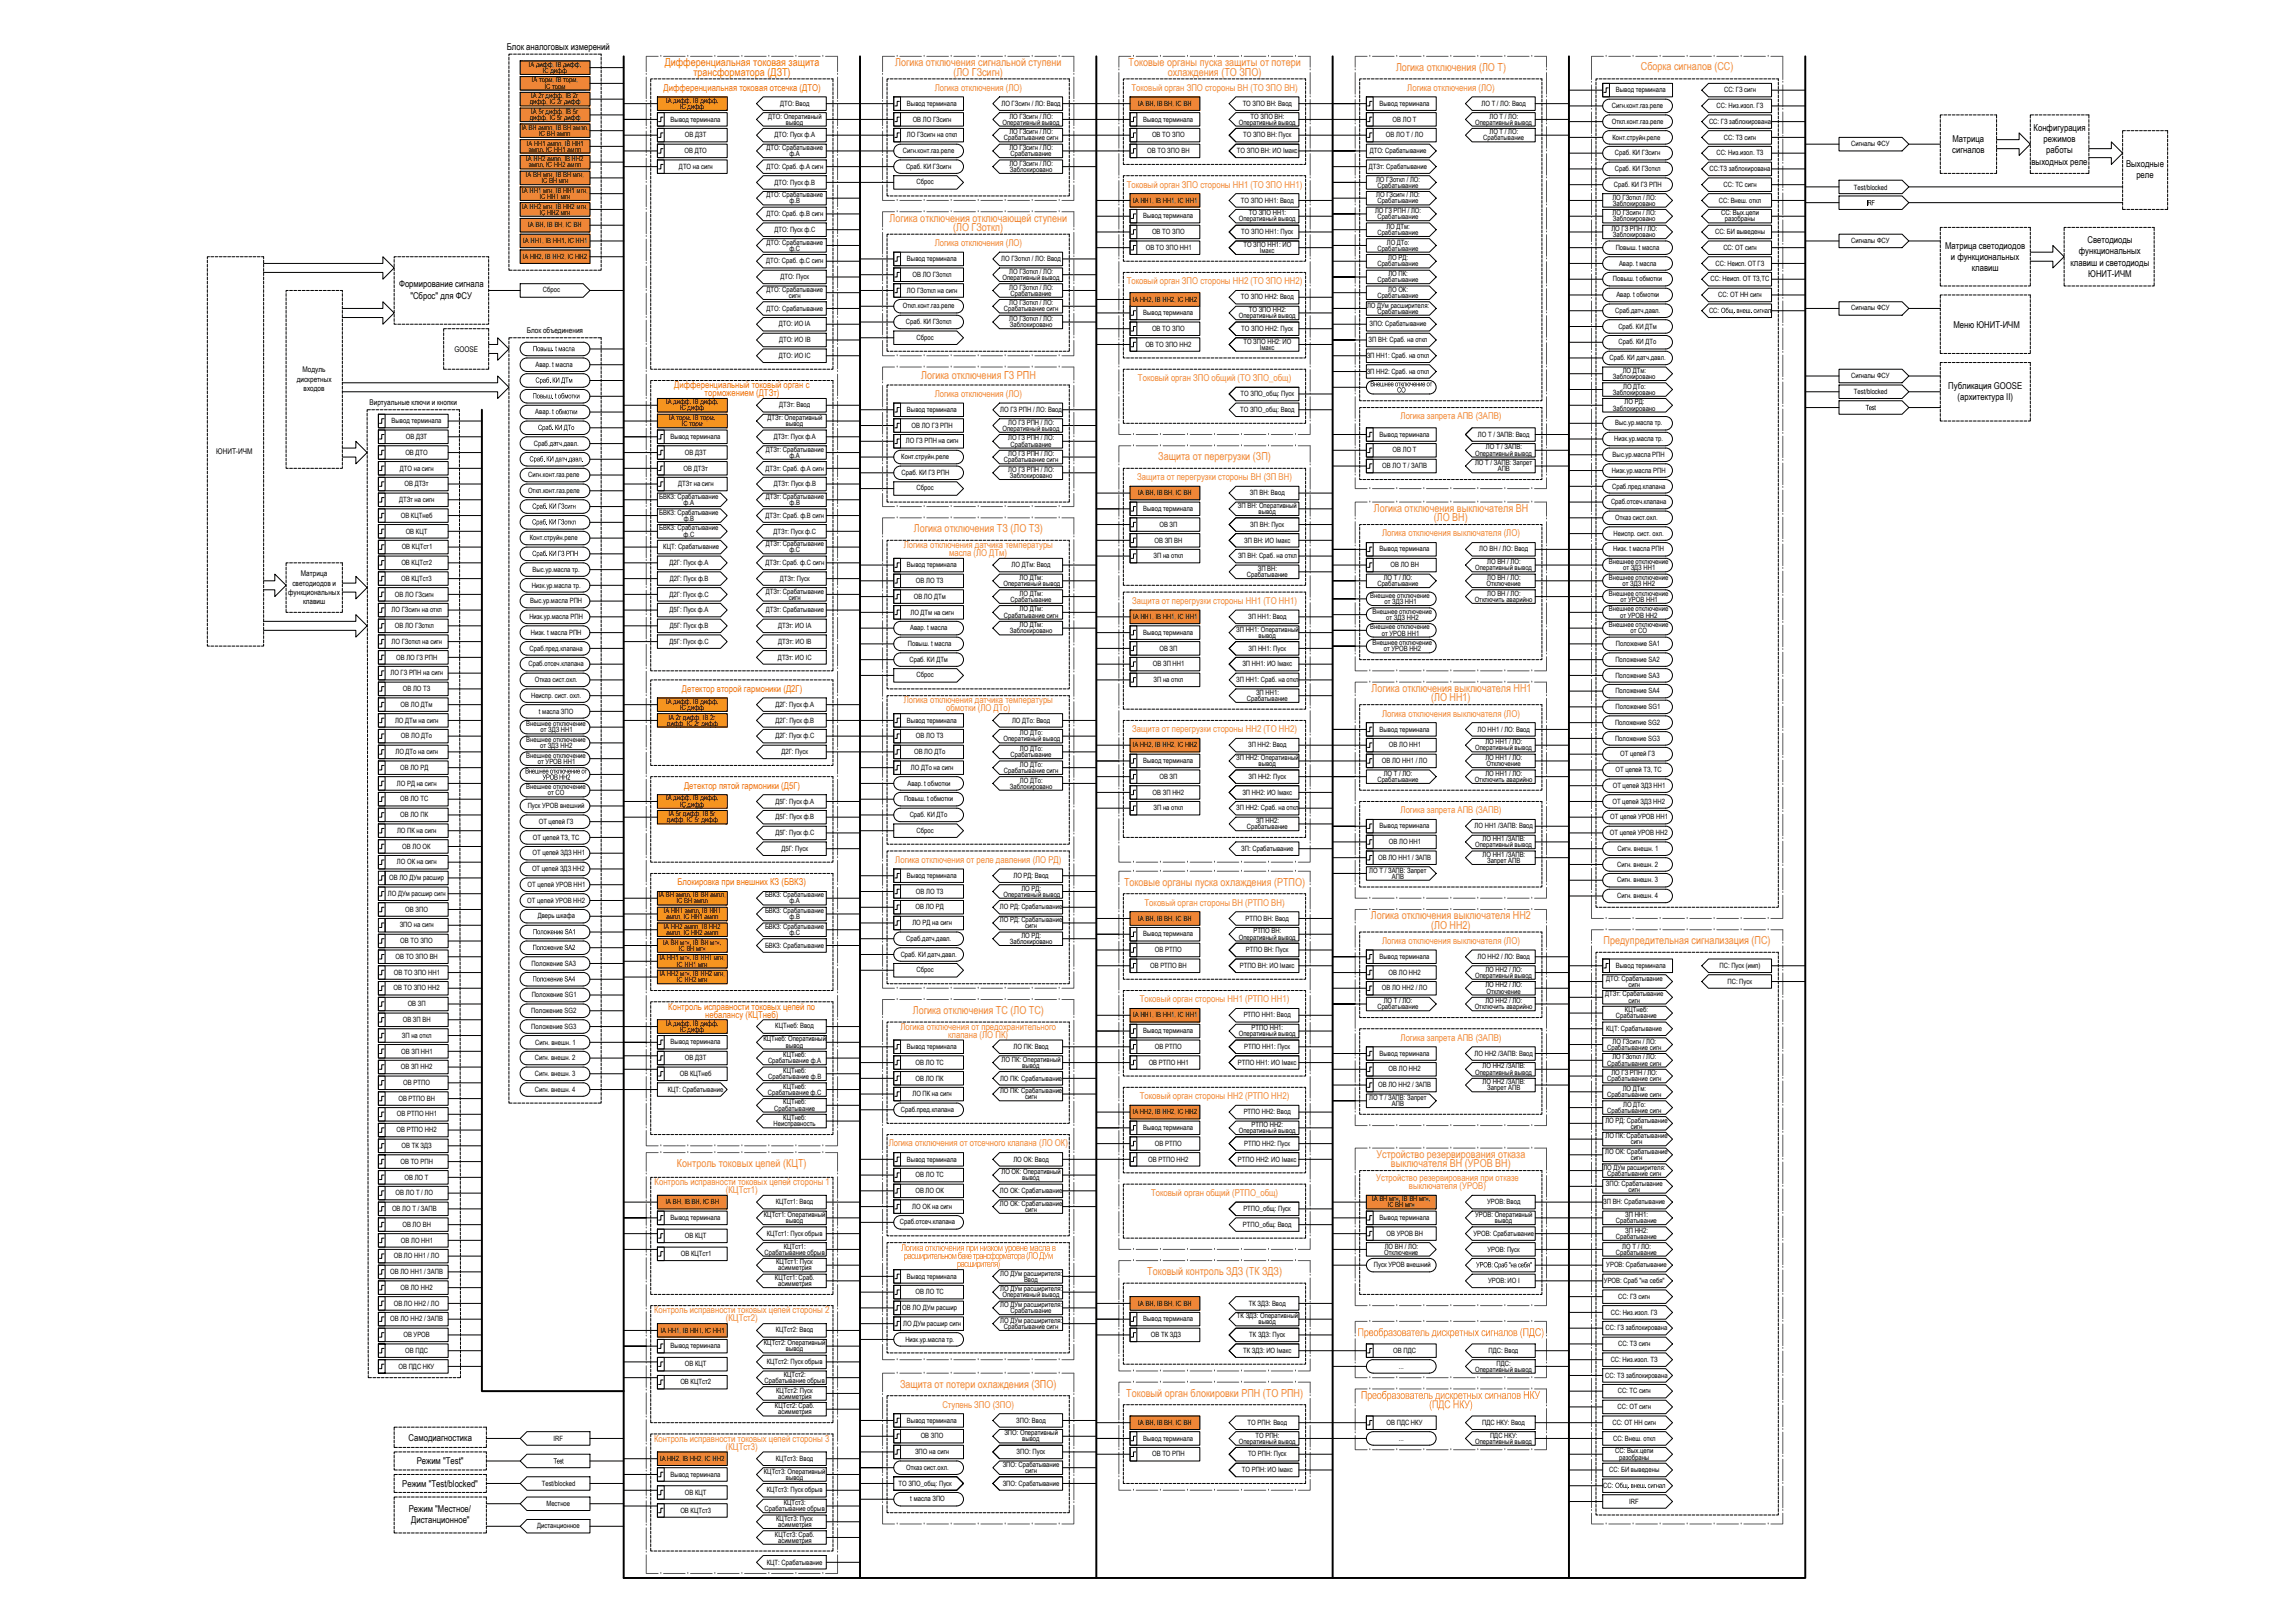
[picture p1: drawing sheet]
<svg xmlns="http://www.w3.org/2000/svg" width="1189mm" height="841mm" viewBox="0 0 1189 841" stroke-linecap="round" stroke-linejoin="round" font-family="sans-serif">
<defs><g id="words">
<g font-size="5.7" fill="#ff7f00">
<text x="344" y="34">Дифференциальная токовая защита</text>
<text x="359" y="39">трансформатора (ДЗТ)</text>
</g>
<g font-size="5.7" fill="#ef8637">
<text x="464" y="34">Логика отключения сигнальной ступени</text>
<text x="585" y="34">Токовые органы пуска защиты от потери</text>
<text x="494" y="39">(ЛО ГЗсигн)</text>
<text x="605" y="39">охлаждения (ТО ЗПО)</text>
<text x="723" y="37">Логика отключения (ЛО Т)</text>
<text x="850" y="37">Сборка сигналов (СС)</text>
<text x="461" y="115">Логика отключения отключающей ступени</text>
<text x="494" y="120">(ЛО ГЗоткл)</text>
<text x="477" y="197">Логика отключения ГЗ РПН</text>
<text x="600" y="239">Защита от перегрузки (ЗП)</text>
<text x="712" y="265">Логика отключения выключателя ВН</text>
<text x="474" y="276">Логика отключения ТЗ (ЛО ТЗ)</text>
<text x="743" y="270">(ЛО ВН)</text>
<text x="711" y="359">Логика отключения выключателя НН1</text>
<text x="742" y="363">(ЛО НН1)</text>
<text x="583" y="459">Токовые органы пуска охлаждения (РТПО)</text>
<text x="710" y="476">Логика отключения выключателя НН2</text>
<text x="742" y="481">(ЛО НН2)</text>
<text x="831" y="489">Предупредительная сигнализация (ПС)</text>
<text x="473" y="526">Логика отключения ТС (ЛО ТС)</text>
<text x="351" y="605">Контроль токовых цепей (КЦТ)</text>
<text x="713" y="600">Устройство резервирования отказа</text>
<text x="721" y="605">выключателя ВН (УРОВ ВН)</text>
<text x="595" y="661">Токовый контроль ЗДЗ (ТК ЗДЗ)</text>
<text x="704" y="692">Преобразователь дискретных сигналов</text>
<text x="788" y="692">(ПДС )</text>
<text x="466" y="719">Защита от потери охлаждения (ЗПО)</text>
<text x="584" y="724">Токовый орган блокировки РПН (ТО РПН)</text>
<text x="705" y="725">Преобразователь дискретных сигналов НКУ</text>
<text x="741" y="730">(ПДС НКУ</text>
<text x="762" y="730">)</text>
</g>
<g font-size="4.9">
<text x="263" y="26">Блок аналоговых измерений</text>
<text x="1054" y="68">Конфигурация</text>
<text x="1012" y="74">Матрица</text>
<text x="1059" y="74">режимов</text>
<text x="1012" y="79">сигналов</text>
<text x="1061" y="79">работы</text>
<text x="1053" y="85">выходных реле</text>
<text x="1102" y="86">Выходные</text>
<text x="1107" y="92">реле</text>
<text x="1008" y="129">Матрица светодиодов</text>
<text x="1077" y="132">функциональных</text>
<text x="1082" y="126">Светодиоды</text>
<text x="1011" y="135">и функциональных</text>
<text x="1073" y="138">клавиш и светодиоды</text>
<text x="1022" y="141">клавиш</text>
<text x="1082" y="144">ЮНИТ-ИЧМ</text>
<text x="207" y="149">Формирование сигнала</text>
<text x="213" y="155">&quot;Сброс&quot; для ФСУ</text>
<text x="1012" y="170">Меню ЮНИТ-ИЧМ</text>
<text x="1010" y="201">Публикация GOOSE</text>
<text x="1014" y="207">(архитектура II)</text>
<text x="467" y="648">Логика отключения при низком уровне масла в</text>
<text x="212" y="747">Самодиагностика</text>
<text x="216" y="759">Режим &quot;Test&quot;</text>
<text x="208" y="770">Режим &quot;Test/blocked&quot;</text>
<text x="212" y="783">Режим &quot;Местное/</text>
<text x="213" y="789">Дистанционное&quot;</text>
</g>
<g font-size="4.9" fill="#ff7f00">
<text x="344" y="47">Дифференциальная токовая отсечка (ДТО)</text>
<text x="349" y="201">Дифференциальный токовый орган с</text>
<text x="365" y="205">торможением (ДТЗт)</text>
<text x="353" y="358">Детектор второй гармоники (Д2Г)</text>
<text x="355" y="409">Детектор пятой гармоники (Д5Г)</text>
<text x="351" y="459">Блокировка при внешних КЗ (БВКЗ)</text>
<text x="346" y="523">Контроль исправности токовых цепей по</text>
<text x="365" y="527">небалансу (КЦТнеб)</text>
</g>
<g font-size="4.9" fill="#ef8637">
<text x="484" y="47">Логика отключения (ЛО)</text>
<text x="586" y="47">Токовый орган ЗПО стороны ВН (ТО ЗПО ВН)</text>
<text x="729" y="47">Логика отключения (ЛО)</text>
<text x="584" y="97">Токовый орган ЗПО стороны НН1 (ТО ЗПО НН1)</text>
<text x="484" y="128">Логика отключения (ЛО)</text>
<text x="584" y="147">Токовый орган ЗПО стороны НН2 (ТО ЗПО НН2)</text>
<text x="590" y="198">Токовый орган ЗПО общий (ТО ЗПО_общ)</text>
<text x="484" y="206">Логика отключения (ЛО)</text>
<text x="726" y="217">Логика запрета АПВ (ЗАПВ)</text>
<text x="589" y="249">Защита от перегрузки стороны ВН (ЗП ВН)</text>
<text x="716" y="278">Логика отключения выключателя (ЛО)</text>
<text x="468" y="284">Логика отключения датчика температуры</text>
<text x="492" y="288">масла (ЛО ДТм)</text>
<text x="587" y="313">Защита от перегрузки стороны НН1 (ТО НН1)</text>
<text x="468" y="365">Логика отключения датчика температуры</text>
<text x="490" y="369">обмотки (ЛО ДТо)</text>
<text x="716" y="371">Логика отключения выключателя (ЛО)</text>
<text x="587" y="379">Защита от перегрузки стороны НН2 (ТО НН2)</text>
<text x="726" y="421">Логика запрета АПВ (ЗАПВ)</text>
<text x="464" y="447">Логика отключения от реле давления (ЛО РД)</text>
<text x="593" y="469">Токовый орган стороны ВН (РТПО ВН)</text>
<text x="716" y="489">Логика отключения выключателя (ЛО)</text>
<text x="591" y="519">Токовый орган стороны НН1 (РТПО НН1)</text>
<text x="467" y="534">Логика отключения от предохранительного</text>
<text x="491" y="538">клапана (ЛО ПК)</text>
<text x="726" y="539">Логика запрета АПВ (ЗАПВ)</text>
<text x="591" y="570">Токовый орган стороны НН2 (РТПО НН2)</text>
<text x="461" y="594">Логика отключения от отсечного клапана (ЛО ОК)</text>
<text x="713" y="612">Устройство резервирования при отказе</text>
<text x="339" y="614">Контроль исправности токовых цепей стороны 1</text>
<text x="730" y="616">выключателя (УРОВ)</text>
<text x="376" y="618">(КЦТст1)</text>
<text x="597" y="620">Токовый орган общий (РТПО_общ)</text>
<text x="468" y="652">расширительном баке трансформатора</text>
<text x="532" y="652">(ЛО ДУм</text>
<text x="496" y="657">расширителя</text>
<text x="517" y="657">)</text>
<text x="339" y="681">Контроль исправности токовых цепей стороны 2</text>
<text x="376" y="685">(КЦТст2)</text>
<text x="488" y="729">Ступень ЗПО (ЗПО)</text>
<text x="339" y="747">Контроль исправности токовых цепей стороны 3</text>
<text x="376" y="751">(КЦТст3)</text>
</g>
<g font-size="4.1">
<text x="273" y="173">Блок объединения</text>
<text x="235" y="182">GOOSE</text>
<text x="154" y="198">дискретных</text>
<text x="157" y="193">Модуль</text>
<text x="157" y="203">входов</text>
<text x="191" y="210">Виртуальные ключи и кнопки</text>
<text x="112" y="235">ЮНИТ-ИЧМ</text>
<text x="156" y="299">Матрица</text>
<text x="152" y="303">светодиодов и</text>
<text x="149" y="308">функциональных</text>
<text x="157" y="313">клавиш</text>
</g>
<g font-size="3.7">
<text x="274" y="35">IA дифф, IB дифф,</text>
<text x="281" y="38">IC дифф</text>
<text x="276" y="43">IA торм, IB торм,</text>
<text x="282" y="46">IC торм</text>
<text x="837" y="48">Вывод терминала</text>
<text x="894" y="48">СС: ГЗ сигн</text>
<text x="275" y="51">IA 2г дифф, IB 2г</text>
<text x="345" y="53">IA дифф, IB дифф,</text>
<text x="275" y="54">дифф, IC 2г дифф</text>
<text x="275" y="59">IA 5г дифф, IB 5г</text>
<text x="352" y="56">IC дифф</text>
<text x="404" y="55">ДТО: Ввод</text>
<text x="470" y="55">Вывод терминала</text>
<text x="519" y="55">ЛО ГЗсигн / ЛО: Ввод</text>
<text x="590" y="55">IA ВН, IB ВН, IC ВН</text>
<text x="644" y="55">ТО ЗПО ВН: Ввод</text>
<text x="715" y="55">Вывод терминала</text>
<text x="768" y="55">ЛО Т / ЛО: Ввод</text>
<text x="835" y="56">Сигн.конт.газ.реле</text>
<text x="890" y="56">СС: Низ.изол. ГЗ</text>
<text x="275" y="62">дифф, IC 5г дифф</text>
<text x="348" y="63">Вывод терминала</text>
<text x="398" y="61">ДТО: Оперативный</text>
<text x="407" y="65">вывод</text>
<text x="473" y="63">ОВ ЛО ГЗсигн</text>
<text x="520" y="65">Оперативный вывод</text>
<text x="523" y="61">ЛО ГЗсигн / ЛО:</text>
<text x="593" y="63">Вывод терминала</text>
<text x="642" y="65">Оперативный вывод</text>
<text x="648" y="61">ТО ЗПО ВН:</text>
<text x="722" y="63">ОВ ЛО Т</text>
<text x="764" y="65">Оперативный вывод</text>
<text x="772" y="61">ЛО Т / ЛО:</text>
<text x="835" y="64">Откл.конт.газ.реле</text>
<text x="886" y="64">СС: ГЗ заблокирована</text>
<text x="270" y="67">IA ВН ампл, IB ВН ампл,</text>
<text x="279" y="70">IC ВН ампл</text>
<text x="355" y="71">ОВ ДЗТ</text>
<text x="401" y="71">ДТО: Пуск ф.А</text>
<text x="470" y="71">ЛО ГЗсигн на откл</text>
<text x="523" y="70">ЛО ГЗсигн / ЛО:</text>
<text x="597" y="71">ОВ ТО ЗПО</text>
<text x="644" y="71">ТО ЗПО ВН: Пуск</text>
<text x="718" y="71">ОВ ЛО Т / ЛО</text>
<text x="772" y="70">ЛО Т / ЛО:</text>
<text x="273" y="75">IA НН1 ампл, IB НН1</text>
<text x="397" y="78">ДТО: Срабатывание</text>
<text x="520" y="73">Срабатывание сигн</text>
<text x="523" y="78">ЛО ГЗсигн / ЛО:</text>
<text x="769" y="73">Срабатывание</text>
<text x="836" y="72">Конт.струйн.реле</text>
<text x="893" y="72">СС: ТЗ сигн</text>
<text x="959" y="76">Сигналы ФСУ</text>
<text x="273" y="84">IA НН2 ампл, IB НН2</text>
<text x="274" y="79">ампл, IC НН1 ампл</text>
<text x="355" y="79">ОВ ДТО</text>
<text x="409" y="81">ф.А</text>
<text x="468" y="79">Сигн.конт.газ.реле</text>
<text x="524" y="81">Срабатывание</text>
<text x="595" y="79">ОВ ТО ЗПО ВН</text>
<text x="641" y="79">ТО ЗПО ВН: ИО Iмакс</text>
<text x="710" y="79">ДТО: Срабатывание</text>
<text x="837" y="81">Сраб. КИ ГЗсигн</text>
<text x="890" y="81">СС: Низ.изол. ТЗ</text>
<text x="274" y="87">ампл, IC НН2 ампл</text>
<text x="352" y="87">ДТО на сигн</text>
<text x="397" y="88">ДТО: Сраб. ф.А сигн</text>
<text x="470" y="87">Сраб. КИ ГЗсигн</text>
<text x="523" y="86">ЛО ГЗсигн / ЛО:</text>
<text x="523" y="89">Заблокировано</text>
<text x="709" y="88">ДТЗт: Срабатывание</text>
<text x="837" y="89">Сраб. КИ ГЗоткл</text>
<text x="886" y="89">СС:ТЗ заблокирована</text>
<text x="273" y="92">IA ВН мгн, IB ВН мгн,</text>
<text x="281" y="95">IC ВН мгн</text>
<text x="401" y="96">ДТО: Пуск ф.В</text>
<text x="475" y="96">Сброс</text>
<text x="713" y="94">ЛО ГЗоткл / ЛО:</text>
<text x="271" y="100">IA НН1 мгн, IB НН1 мгн,</text>
<text x="714" y="97">Срабатывание</text>
<text x="836" y="97">Сраб. КИ ГЗ РПН</text>
<text x="893" y="97">СС: ТС сигн</text>
<text x="961" y="98">Test/blocked</text>
<text x="280" y="103">IC НН1 мгн</text>
<text x="397" y="102">ДТО: Срабатывание</text>
<text x="409" y="105">ф.В</text>
<text x="587" y="105">IA НН1, IB НН1, IC НН1</text>
<text x="643" y="105">ТО ЗПО НН1: Ввод</text>
<text x="713" y="102">ЛО ГЗсигн / ЛО:</text>
<text x="714" y="105">Срабатывание</text>
<text x="836" y="103">ЛО ГЗоткл / ЛО:</text>
<text x="836" y="107">Заблокировано</text>
<text x="891" y="105">СС: Внеш. откл</text>
<text x="967" y="106">IRF</text>
<text x="271" y="108">IA НН2 мгн, IB НН2 мгн,</text>
<text x="280" y="111">IC НН2 мгн</text>
<text x="397" y="112">ДТО: Сраб. ф.В сигн</text>
<text x="593" y="113">Вывод терминала</text>
<text x="647" y="112">ТО ЗПО НН1:</text>
<text x="713" y="110">ЛО ГЗ РПН / ЛО:</text>
<text x="714" y="114">Срабатывание</text>
<text x="836" y="112">ЛО ГЗсигн / ЛО:</text>
<text x="892" y="112">СС: Вых.цепи</text>
<text x="274" y="118">IA ВН, IB ВН, IC ВН</text>
<text x="642" y="115">Оперативный вывод</text>
<text x="718" y="119">ЛО ДТм:</text>
<text x="835" y="120">ЛО ГЗ РПН / ЛО:</text>
<text x="836" y="115">Заблокировано</text>
<text x="894" y="115">разобраны</text>
<text x="401" y="120">ДТО: Пуск ф.С</text>
<text x="597" y="121">ОВ ТО ЗПО</text>
<text x="643" y="121">ТО ЗПО НН1: Пуск</text>
<text x="714" y="122">Срабатывание</text>
<text x="836" y="123">Заблокировано</text>
<text x="889" y="121">СС: БИ выведены</text>
<text x="959" y="126">Сигналы ФСУ</text>
<text x="271" y="126">IA НН1, IB НН1, IC НН1</text>
<text x="397" y="127">ДТО: Срабатывание</text>
<text x="409" y="130">ф.С</text>
<text x="594" y="129">ОВ ТО ЗПО НН1</text>
<text x="644" y="128">ТО ЗПО НН1: ИО</text>
<text x="653" y="131">Iмакс</text>
<text x="714" y="130">Срабатывание</text>
<text x="719" y="127">ЛО ДТо:</text>
<text x="837" y="129">Повыш. t масла</text>
<text x="893" y="129">СС: ОТ сигн</text>
<text x="271" y="134">IA НН2, IB НН2, IC НН2</text>
<text x="397" y="137">ДТО: Сраб. ф.С сигн</text>
<text x="470" y="135">Вывод терминала</text>
<text x="519" y="135">ЛО ГЗоткл / ЛО: Ввод</text>
<text x="719" y="135">ЛО РД:</text>
<text x="839" y="138">Авар. t масла</text>
<text x="889" y="138">СС: Неисп. ОТ ГЗ</text>
<text x="473" y="143">ОВ ЛО ГЗоткл</text>
<text x="523" y="142">ЛО ГЗоткл / ЛО:</text>
<text x="714" y="138">Срабатывание</text>
<text x="720" y="143">ЛО ПК:</text>
<text x="405" y="145">ДТО: Пуск</text>
<text x="520" y="145">Оперативный вывод</text>
<text x="714" y="146">Срабатывание</text>
<text x="836" y="146">Повыш. t обмотки</text>
<text x="887" y="146">СС: Неисп. ОТ ТЗ,ТС</text>
<text x="281" y="152">Сброс</text>
<text x="397" y="151">ДТО: Срабатывание</text>
<text x="409" y="154">сигн</text>
<text x="470" y="152">ЛО ГЗоткл на сигн</text>
<text x="523" y="150">ЛО ГЗоткл / ЛО:</text>
<text x="524" y="153">Срабатывание</text>
<text x="643" y="155">ТО ЗПО НН2: Ввод</text>
<text x="714" y="154">Срабатывание</text>
<text x="719" y="151">ЛО ОК:</text>
<text x="838" y="154">Авар. t обмотки</text>
<text x="890" y="154">СС: ОТ НН сигн</text>
<text x="397" y="161">ДТО: Срабатывание</text>
<text x="468" y="160">Откл.конт.газ.реле</text>
<text x="520" y="161">Срабатывание сигн</text>
<text x="523" y="158">ЛО ГЗоткл / ЛО:</text>
<text x="587" y="156">IA НН2, IB НН2, IC НН2</text>
<text x="647" y="162">ТО ЗПО НН2:</text>
<text x="708" y="159">ЛО ДУм расширителя:</text>
<text x="959" y="161">Сигналы ФСУ</text>
<text x="469" y="168">Сраб. КИ ГЗоткл</text>
<text x="523" y="166">ЛО ГЗоткл / ЛО:</text>
<text x="593" y="163">Вывод терминала</text>
<text x="642" y="165">Оперативный вывод</text>
<text x="714" y="163">Срабатывание</text>
<text x="837" y="162">Сраб.датч.давл.</text>
<text x="886" y="162">СС:</text>
<text x="892" y="162">Общ . внеш</text>
<text x="404" y="169">ДТО: ИО IА</text>
<text x="523" y="170">Заблокировано</text>
<text x="597" y="171">ОВ ТО ЗПО</text>
<text x="643" y="171">ТО ЗПО НН2: Пуск</text>
<text x="710" y="169">ЗПО: Срабатывание</text>
<text x="839" y="170">Сраб. КИ ДТм</text>
<text x="404" y="177">ДТО: ИО IB</text>
<text x="475" y="176">Сброс</text>
<text x="594" y="180">ОВ ТО ЗПО НН2</text>
<text x="644" y="178">ТО ЗПО НН2: ИО</text>
<text x="709" y="177">ЗП ВН: Сраб. на откл</text>
<text x="839" y="178">Сраб. КИ ДТо</text>
<text x="276" y="182">Повыш</text>
<text x="289" y="182">масла</text>
<text x="404" y="185">ДТО: ИО IС</text>
<text x="653" y="181">Iмакс</text>
<text x="708" y="185">ЗП НН1: Сраб. на откл</text>
<text x="277" y="190">Авар. t масла</text>
<text x="834" y="187">Сраб. КИ датч.давл.</text>
<text x="708" y="194">ЗП НН2: Сраб. на откл</text>
<text x="836" y="196">Заблокировано</text>
<text x="841" y="193">ЛО ДТм:</text>
<text x="959" y="196">Сигналы ФСУ</text>
<text x="278" y="198">Сраб</text>
<text x="710" y="200">Внешнее отключение от</text>
<text x="724" y="203">СО</text>
<text x="841" y="201">ЛО ДТо:</text>
<text x="276" y="206">Повыш</text>
<text x="289" y="206">обмотки</text>
<text x="345" y="210">IA дифф, IB дифф,</text>
<text x="643" y="205">ТО ЗПО_общ: Пуск</text>
<text x="836" y="205">Заблокировано</text>
<text x="842" y="210">ЛО РД:</text>
<text x="961" y="204">Test/blocked</text>
<text x="277" y="215">Авар. t</text>
<text x="288" y="215">обмотки</text>
<text x="352" y="213">IC дифф</text>
<text x="404" y="211">ДТЗт: Ввод</text>
<text x="470" y="213">Вывод терминала</text>
<text x="518" y="213">ЛО ГЗ РПН / ЛО: Ввод</text>
<text x="643" y="213">ТО ЗПО_общ: Ввод</text>
<text x="836" y="213">Заблокировано</text>
<text x="967" y="212">Test</text>
<text x="203" y="219">Вывод терминала</text>
<text x="347" y="218">IA торм, IB торм,</text>
<text x="353" y="221">IC торм</text>
<text x="398" y="218">ДТЗт: Оперативный</text>
<text x="407" y="221">вывод</text>
<text x="472" y="222">ОВ ЛО ГЗ РПН</text>
<text x="522" y="220">ЛО ГЗ РПН / ЛО:</text>
<text x="837" y="220">Выс.ур.масла тр.</text>
<text x="210" y="227">ОВ ДЗТ</text>
<text x="279" y="223">Сраб</text>
<text x="348" y="227">Вывод терминала</text>
<text x="401" y="227">ДТЗт: Пуск ф.А</text>
<text x="520" y="223">Оперативный вывод</text>
<text x="715" y="226">Вывод терминала</text>
<text x="766" y="226">ЛО Т / ЗАПВ: Ввод</text>
<text x="277" y="231">Сраб.д тч.давл.</text>
<text x="287" y="231">а</text>
<text x="469" y="230">ЛО ГЗ РПН на сигн</text>
<text x="522" y="228">ЛО ГЗ РПН / ЛО:</text>
<text x="524" y="231">Срабатывание</text>
<text x="770" y="233">ЛО Т / ЗАПВ:</text>
<text x="837" y="229">Низк.ур.масла тр.</text>
<text x="210" y="236">ОВ ДТО</text>
<text x="274" y="239">Сраб</text>
<text x="294" y="239">.давл</text>
<text x="301" y="239">.</text>
<text x="355" y="236">ОВ ДЗТ</text>
<text x="397" y="234">ДТЗт: Срабатывание</text>
<text x="409" y="237">ф.А</text>
<text x="467" y="238">Конт.струйн.реле</text>
<text x="520" y="240">Срабатывание сигн</text>
<text x="522" y="236">ЛО ГЗ РПН / ЛО:</text>
<text x="722" y="234">ОВ ЛО Т</text>
<text x="764" y="236">Оперативный вывод</text>
<text x="836" y="237">Выс.ур.масла РПН</text>
<text x="207" y="244">ДТО на сигн</text>
<text x="354" y="244">ОВ ДТЗт</text>
<text x="397" y="244">ДТЗт: Сраб. ф.А сигн</text>
<text x="522" y="245">ЛО ГЗ РПН / ЛО:</text>
<text x="716" y="243">ОВ ЛО Т / ЗАПВ</text>
<text x="764" y="241">ЛО Т / ЗАПВ: Запрет</text>
<text x="776" y="244">АПВ</text>
<text x="835" y="245">Низк.ур.масла РПН</text>
<text x="210" y="252">ОВ ДТЗт</text>
<text x="274" y="247">Сигн.конт.газ.реле</text>
<text x="351" y="252">ДТЗт на сигн</text>
<text x="401" y="252">ДТЗт: Пуск ф.В</text>
<text x="467" y="246">Сраб. КИ ГЗ РПН</text>
<text x="523" y="248">Заблокировано</text>
<text x="274" y="255">Откл.конт.газ.реле</text>
<text x="475" y="254">Сброс</text>
<text x="590" y="257">IA ВН, IB ВН, IC ВН</text>
<text x="648" y="257">ЗП ВН: Ввод</text>
<text x="835" y="253">Сраб.пред.клапана</text>
<text x="207" y="260">ДТЗт на сигн</text>
<text x="276" y="264">Сраб</text>
<text x="342" y="259">БВКЗ: Срабатывание</text>
<text x="354" y="262">ф.А</text>
<text x="397" y="259">ДТЗт: Срабатывание</text>
<text x="409" y="262">ф.В</text>
<text x="642" y="263">ЗП ВН: Оперативный</text>
<text x="835" y="261">Сраб.отсеч.клапана</text>
<text x="208" y="268">ОВ КЦТнеб</text>
<text x="342" y="267">БВКЗ: Срабатывание</text>
<text x="354" y="270">ф.В</text>
<text x="397" y="268">ДТЗт: Сраб. ф.В сигн</text>
<text x="593" y="265">Вывод терминала</text>
<text x="652" y="266">вывод</text>
<text x="837" y="269">Отказ сист.охл.</text>
<text x="276" y="272">Сраб</text>
<text x="342" y="275">БВКЗ: Срабатывание</text>
<text x="601" y="273">ОВ ЗП</text>
<text x="648" y="273">ЗП ВН: Пуск</text>
<text x="210" y="276">ОВ КЦТ</text>
<text x="275" y="280">Конт.струйн.реле</text>
<text x="354" y="278">ф.С</text>
<text x="401" y="276">ДТЗт: Пуск ф.С</text>
<text x="598" y="281">ОВ ЗП ВН</text>
<text x="645" y="281">ЗП ВН: ИО Iмакс</text>
<text x="836" y="278">Неиспр. сист. охл.</text>
<text x="208" y="285">ОВ КЦТст1</text>
<text x="344" y="285">КЦТ: Срабатывание</text>
<text x="397" y="283">ДТЗт: Срабатывание</text>
<text x="409" y="286">ф.С</text>
<text x="715" y="286">Вывод терминала</text>
<text x="767" y="286">ЛО ВН / ЛО: Ввод</text>
<text x="836" y="286">Низк. t масла РПН</text>
<text x="208" y="293">ОВ КЦТст2</text>
<text x="276" y="288">Сраб</text>
<text x="283" y="288">. КИ ГЗ РПН</text>
<text x="347" y="293">Д2Г: Пуск ф.А</text>
<text x="397" y="293">ДТЗт: Сраб. ф.С сигн</text>
<text x="470" y="294">Вывод терминала</text>
<text x="524" y="294">ЛО ДТм: Ввод</text>
<text x="598" y="289">ЗП на откл</text>
<text x="642" y="289">ЗП ВН: Сраб. на откл</text>
<text x="721" y="294">ОВ ЛО ВН</text>
<text x="771" y="292">ЛО ВН / ЛО:</text>
<text x="834" y="292">Внешнее отключение</text>
<text x="276" y="296">Выс.ур.масла тр.</text>
<text x="646" y="299">Срабатывание</text>
<text x="652" y="296">ЗП ВН:</text>
<text x="764" y="296">Оперативный вывод</text>
<text x="841" y="296">от ЗДЗ НН1</text>
<text x="208" y="301">ОВ КЦТст3</text>
<text x="276" y="304">Низк.ур.масла тр.</text>
<text x="347" y="301">Д2Г: Пуск ф.B</text>
<text x="404" y="301">ДТЗт: Пуск</text>
<text x="475" y="302">ОВ ЛО ТЗ</text>
<text x="520" y="304">Оперативный вывод</text>
<text x="528" y="301">ЛО ДТм:</text>
<text x="714" y="304">Срабатывание</text>
<text x="717" y="301">ЛО Т / ЛО:</text>
<text x="770" y="304">Отключение</text>
<text x="771" y="301">ЛО ВН / ЛО:</text>
<text x="834" y="301">Внешнее отключение</text>
<text x="841" y="304">от ЗДЗ НН2</text>
<text x="205" y="309">ОВ ЛО ГЗсигн</text>
<text x="347" y="309">Д2Г: Пуск ф.C</text>
<text x="397" y="308">ДТЗт: Срабатывание</text>
<text x="409" y="311">сигн</text>
<text x="474" y="310">ОВ ЛО ДТм</text>
<text x="524" y="312">Срабатывание</text>
<text x="528" y="309">ЛО ДТм:</text>
<text x="710" y="310">Внешнее отключение</text>
<text x="764" y="312">Отключить аварийно</text>
<text x="771" y="309">ЛО ВН / ЛО:</text>
<text x="834" y="309">Внешнее отключение</text>
<text x="840" y="312">от УРОВ НН1</text>
<text x="203" y="317">ЛО ГЗсигн на откл</text>
<text x="275" y="313">Выс.ур.масла РПН</text>
<text x="347" y="317">Д5Г: Пуск ф.А</text>
<text x="397" y="317">ДТЗт: Срабатывание</text>
<text x="528" y="317">ЛО ДТм:</text>
<text x="717" y="313">от ЗДЗ НН1</text>
<text x="834" y="317">Внешнее отключение</text>
<text x="274" y="321">Низк.ур.масла РПН</text>
<text x="472" y="318">ЛО ДТм на сигн</text>
<text x="520" y="320">Срабатывание сигн</text>
<text x="587" y="321">IA НН1, IB НН1, IC НН1</text>
<text x="647" y="321">ЗП НН1: Ввод</text>
<text x="711" y="318">Внешнее отключение</text>
<text x="718" y="321">от ЗДЗ НН2</text>
<text x="840" y="320">от УРОВ НН2</text>
<text x="205" y="325">ОВ ЛО ГЗоткл</text>
<text x="275" y="329">Низк. t масла РПН</text>
<text x="347" y="325">Д5Г: Пуск ф.B</text>
<text x="403" y="325">ДТЗт: ИО IА</text>
<text x="472" y="327">Авар. t масла</text>
<text x="523" y="328">Заблокировано</text>
<text x="528" y="325">ЛО ДТм:</text>
<text x="593" y="329">Вывод терминала</text>
<text x="641" y="327">ЗП НН1: Оперативный</text>
<text x="710" y="326">Внешнее отключение</text>
<text x="716" y="329">от УРОВ НН1</text>
<text x="834" y="325">Внешнее отключение</text>
<text x="845" y="328">от СО</text>
<text x="203" y="334">ЛО ГЗоткл на сигн</text>
<text x="347" y="334">Д5Г: Пуск ф.C</text>
<text x="403" y="334">ДТЗт: ИО IB</text>
<text x="471" y="335">Повыш. t масла</text>
<text x="652" y="331">вывод</text>
<text x="711" y="334">Внешнее отключение</text>
<text x="837" y="335">Положение SA1</text>
<text x="205" y="342">ОВ ЛО ГЗ РПН</text>
<text x="274" y="337">Сраб.пред.клапана</text>
<text x="403" y="342">ДТЗт: ИО IC</text>
<text x="601" y="337">ОВ ЗП</text>
<text x="647" y="337">ЗП НН1: Пуск</text>
<text x="717" y="338">от УРОВ НН2</text>
<text x="274" y="345">Сраб.отсеч.клапана</text>
<text x="471" y="343">Сраб. КИ ДТм</text>
<text x="598" y="345">ОВ ЗП НН1</text>
<text x="644" y="345">ЗП НН1: ИО Iмакс</text>
<text x="837" y="343">Положение SA2</text>
<text x="202" y="350">ЛО ГЗ РПН на сигн</text>
<text x="277" y="353">Отказ сист.охл.</text>
<text x="475" y="351">Сброс</text>
<text x="598" y="353">ЗП на откл</text>
<text x="641" y="353">ЗП НН1: Сраб. на откл</text>
<text x="837" y="351">Положение SA3</text>
<text x="209" y="358">ОВ ЛО ТЗ</text>
<text x="837" y="359">Положение SA4</text>
<text x="275" y="362">Неиспр. сист. охл.</text>
<text x="345" y="365">IA дифф, IB дифф,</text>
<text x="646" y="363">Срабатывание</text>
<text x="651" y="360">ЗП НН1:</text>
<text x="208" y="366">ОВ ЛО ДТм</text>
<text x="279" y="370">t масла ЗПО</text>
<text x="352" y="368">IC дифф</text>
<text x="402" y="366">Д2Г: Пуск ф.А</text>
<text x="837" y="367">Положение SG1</text>
<text x="205" y="374">ЛО ДТм на сигн</text>
<text x="273" y="376">Внешнее отключение</text>
<text x="346" y="376">дифф, IC 2г дифф</text>
<text x="347" y="373">IA 2г дифф, IB 2г</text>
<text x="402" y="374">Д2Г: Пуск ф.В</text>
<text x="470" y="374">Вывод терминала</text>
<text x="524" y="374">ЛО ДТо: Ввод</text>
<text x="837" y="376">Положение SG2</text>
<text x="208" y="383">ОВ ЛО ДТо</text>
<text x="280" y="380">от ЗДЗ НН1</text>
<text x="402" y="383">Д2Г: Пуск ф.С</text>
<text x="475" y="383">ОВ ЛО ТЗ</text>
<text x="529" y="381">ЛО ДТо:</text>
<text x="715" y="379">Вывод терминала</text>
<text x="766" y="379">ЛО НН1 / ЛО: Ввод</text>
<text x="837" y="384">Положение SG3</text>
<text x="273" y="384">Внешнее отключение</text>
<text x="280" y="388">от ЗДЗ НН2</text>
<text x="520" y="384">Оперативный вывод</text>
<text x="529" y="389">ЛО ДТо:</text>
<text x="587" y="387">IA НН2, IB НН2, IC НН2</text>
<text x="647" y="387">ЗП НН2: Ввод</text>
<text x="720" y="387">ОВ ЛО НН1</text>
<text x="764" y="389">Оперативный вывод</text>
<text x="770" y="386">ЛО НН1 / ЛО:</text>
<text x="205" y="391">ЛО ДТо на сигн</text>
<text x="273" y="393">Внешнее отключение</text>
<text x="279" y="396">от УРОВ НН1</text>
<text x="405" y="391">Д2Г: Пуск</text>
<text x="474" y="391">ОВ ЛО ДТо</text>
<text x="524" y="392">Срабатывание</text>
<text x="593" y="395">Вывод терминала</text>
<text x="641" y="394">ЗП НН2: Оперативный</text>
<text x="716" y="395">ОВ ЛО НН1 / ЛО</text>
<text x="770" y="394">ЛО НН1 / ЛО:</text>
<text x="840" y="392">ОТ цепей ГЗ</text>
<text x="207" y="399">ОВ ЛО РД</text>
<text x="272" y="401">Внешнее отключение от</text>
<text x="472" y="399">ЛО ДТо на сигн</text>
<text x="520" y="401">Срабатывание сигн</text>
<text x="529" y="397">ЛО ДТо:</text>
<text x="652" y="397">вывод</text>
<text x="770" y="397">Отключение</text>
<text x="837" y="400">ОТ цепей ТЗ, ТС</text>
<text x="206" y="407">ЛО РД на сигн</text>
<text x="281" y="404">УРОВ НН</text>
<text x="294" y="404">2</text>
<text x="470" y="407">Авар. t обмотки</text>
<text x="529" y="406">ЛО ДТо:</text>
<text x="601" y="404">ОВ ЗП</text>
<text x="647" y="404">ЗП НН2: Пуск</text>
<text x="714" y="405">Срабатывание</text>
<text x="717" y="402">ЛО Т / ЛО:</text>
<text x="764" y="405">Отключить аварийно</text>
<text x="770" y="402">ЛО НН1 / ЛО:</text>
<text x="273" y="409">Внешнее отключение</text>
<text x="284" y="412">от СО</text>
<text x="523" y="409">Заблокировано</text>
<text x="597" y="412">ОВ ЗП НН2</text>
<text x="644" y="412">ЗП НН2: ИО Iмакс</text>
<text x="836" y="408">ОТ цепей ЗДЗ НН1</text>
<text x="207" y="415">ОВ ЛО ТС</text>
<text x="273" y="419">Пуск УРОВ внешний</text>
<text x="345" y="415">IA дифф, IB дифф,</text>
<text x="352" y="418">IC дифф</text>
<text x="402" y="416">Д5Г: Пуск ф.А</text>
<text x="469" y="415">Повыш. t обмотки</text>
<text x="598" y="420">ЗП на откл</text>
<text x="641" y="420">ЗП НН2: Сраб. на откл</text>
<text x="836" y="416">ОТ цепей ЗДЗ НН2</text>
<text x="207" y="423">ОВ ЛО ПК</text>
<text x="347" y="423">IA 5г дифф, IB 5г</text>
<text x="402" y="425">Д5Г: Пуск ф.В</text>
<text x="471" y="423">Сраб. КИ ДТо</text>
<text x="834" y="425">ОТ цепей УРОВ НН1</text>
<text x="206" y="432">ЛО ПК на сигн</text>
<text x="279" y="427">ОТ цепей ГЗ</text>
<text x="346" y="426">дифф, IC 5г дифф</text>
<text x="475" y="431">Сброс</text>
<text x="646" y="430">Срабатывание</text>
<text x="651" y="426">ЗП НН2:</text>
<text x="715" y="429">Вывод терминала</text>
<text x="764" y="429">ЛО НН1 /ЗАПВ: Ввод</text>
<text x="276" y="435">ОТ цепей ТЗ, ТС</text>
<text x="402" y="433">Д5Г: Пуск ф.С</text>
<text x="720" y="437">ОВ ЛО НН1</text>
<text x="768" y="436">ЛО НН1 /ЗАПВ:</text>
<text x="834" y="433">ОТ цепей УРОВ НН2</text>
<text x="208" y="440">ОВ ЛО ОК</text>
<text x="276" y="443">ОТ цепей ЗДЗ НН1</text>
<text x="405" y="441">Д5Г: Пуск</text>
<text x="643" y="441">ЗП: Срабатывание</text>
<text x="764" y="439">Оперативный вывод</text>
<text x="838" y="441">Сигн. внешн. 1</text>
<text x="206" y="448">ЛО ОК на сигн</text>
<text x="714" y="446">ОВ ЛО НН1 / ЗАПВ</text>
<text x="768" y="444">ЛО НН1 /ЗАПВ:</text>
<text x="771" y="447">Запрет АПВ</text>
<text x="838" y="449">Сигн. внешн. 2</text>
<text x="276" y="451">ОТ цепей ЗДЗ НН2</text>
<text x="470" y="455">Вывод терминала</text>
<text x="525" y="455">ЛО РД: Ввод</text>
<text x="710" y="452">ЛО Т / ЗАПВ: Запрет</text>
<text x="721" y="455">АПВ</text>
<text x="202" y="456">ОВ ЛО ДУм расшир</text>
<text x="273" y="460">ОТ цепей УРОВ НН1</text>
<text x="529" y="462">ЛО РД:</text>
<text x="838" y="457">Сигн. внешн. 3</text>
<text x="201" y="464">ЛО ДУм расшир сигн</text>
<text x="273" y="468">ОТ цепей УРОВ НН2</text>
<text x="341" y="465">IA ВН ампл, IB ВН ампл,</text>
<text x="396" y="465">БВКЗ: Срабатывание</text>
<text x="475" y="463">ОВ ЛО ТЗ</text>
<text x="520" y="465">Оперативный вывод</text>
<text x="838" y="465">Сигн. внешн. 4</text>
<text x="210" y="472">ОВ ЗПО</text>
<text x="344" y="473">IA НН1 ампл, IB НН1</text>
<text x="351" y="468">IC ВН ампл</text>
<text x="396" y="473">БВКЗ: Срабатывание</text>
<text x="409" y="468">ф.А</text>
<text x="474" y="471">ОВ ЛО РД</text>
<text x="518" y="471">ЛО РД: Срабатывание</text>
<text x="279" y="476">Дверь шкафа</text>
<text x="345" y="476">ампл, IC НН1 ампл</text>
<text x="409" y="476">ф.В</text>
<text x="473" y="479">ЛО РД на сигн</text>
<text x="518" y="478">ЛО РД: Срабатывание</text>
<text x="590" y="477">IA ВН, IB ВН, IC ВН</text>
<text x="645" y="477">РТПО ВН: Ввод</text>
<text x="207" y="481">ЗПО на сигн</text>
<text x="276" y="484">Положение</text>
<text x="293" y="484">SA1</text>
<text x="344" y="481">IA НН2 ампл, IB НН2</text>
<text x="345" y="484">ампл, IC НН2 ампл</text>
<text x="396" y="481">БВКЗ: Срабатывание</text>
<text x="409" y="485">ф.С</text>
<text x="531" y="481">сигн</text>
<text x="593" y="485">Вывод терминала</text>
<text x="650" y="484">РТПО ВН:</text>
<text x="207" y="489">ОВ ТО ЗПО</text>
<text x="344" y="489">IA ВН мгн, IB ВН мгн,</text>
<text x="396" y="491">БВКЗ: Срабатывание</text>
<text x="470" y="488">Сраб.д тч.давл.</text>
<text x="480" y="488">а</text>
<text x="523" y="489">Заблокировано</text>
<text x="529" y="486">ЛО РД:</text>
<text x="642" y="487">Оперативный вывод</text>
<text x="205" y="497">ОВ ТО ЗПО ВН</text>
<text x="276" y="492">Положение</text>
<text x="292" y="492">SA2</text>
<text x="342" y="498">IA НН1 мгн, IB НН1 мгн,</text>
<text x="352" y="493">IC ВН мгн</text>
<text x="467" y="496">Сраб. КИ датч.давл.</text>
<text x="599" y="493">ОВ РТПО</text>
<text x="646" y="493">РТПО ВН: Пуск</text>
<text x="715" y="497">Вывод терминала</text>
<text x="766" y="497">ЛО НН2 / ЛО: Ввод</text>
<text x="276" y="500">Положение SA3</text>
<text x="351" y="501">IC НН1 мгн</text>
<text x="475" y="504">Сброс</text>
<text x="596" y="502">ОВ РТПО ВН</text>
<text x="643" y="502">РТПО ВН: ИО Iмакс</text>
<text x="770" y="503">ЛО НН2 / ЛО:</text>
<text x="837" y="502">Вывод терминала</text>
<text x="891" y="502">ПС: Пуск (имп)</text>
<text x="204" y="505">ОВ ТО ЗПО НН1</text>
<text x="276" y="509">Положение</text>
<text x="292" y="509">SA4</text>
<text x="342" y="506">IA НН2 мгн, IB НН2 мгн,</text>
<text x="351" y="509">IC НН2 мгн</text>
<text x="720" y="505">ОВ ЛО НН2</text>
<text x="764" y="507">Оперативный вывод</text>
<text x="832" y="508">ДТО: Срабатывание</text>
<text x="895" y="510">ПС: Пуск</text>
<text x="204" y="513">ОВ ТО ЗПО НН2</text>
<text x="716" y="513">ОВ ЛО НН2 / ЛО</text>
<text x="770" y="512">ЛО НН2 / ЛО:</text>
<text x="770" y="515">Отключение</text>
<text x="844" y="511">сигн</text>
<text x="211" y="521">ОВ ЗП</text>
<text x="276" y="517">Положение SG1</text>
<text x="717" y="520">ЛО Т / ЛО:</text>
<text x="770" y="520">ЛО НН2 / ЛО:</text>
<text x="832" y="516">ДТЗт: Срабатывание</text>
<text x="844" y="520">сигн</text>
<text x="275" y="525">Положение SG2</text>
<text x="587" y="527">IA НН1, IB НН1, IC НН1</text>
<text x="645" y="527">РТПО НН1: Ввод</text>
<text x="714" y="523">Срабатывание</text>
<text x="764" y="523">Отключить аварийно</text>
<text x="837" y="528">Срабатывание</text>
<text x="842" y="524">КЦТнеб:</text>
<text x="209" y="530">ОВ ЗП ВН</text>
<text x="275" y="533">Положение SG3</text>
<text x="345" y="531">IA дифф, IB дифф,</text>
<text x="402" y="533">КЦТнеб: Ввод</text>
<text x="649" y="534">РТПО НН1:</text>
<text x="208" y="538">ЗП на откл</text>
<text x="352" y="535">IC дифф</text>
<text x="396" y="540">КЦТнеб: Оперативный</text>
<text x="593" y="535">Вывод терминала</text>
<text x="642" y="537">Оперативный вывод</text>
<text x="832" y="534">КЦТ: Срабатывание</text>
<text x="208" y="546">ОВ ЗП НН1</text>
<text x="277" y="541">Сигн. внешн. 1</text>
<text x="348" y="541">Вывод терминала</text>
<text x="407" y="543">вывод</text>
<text x="470" y="544">Вывод терминала</text>
<text x="525" y="544">ЛО ПК: Ввод</text>
<text x="599" y="544">ОВ РТПО</text>
<text x="645" y="544">РТПО НН1: Пуск</text>
<text x="833" y="544">Срабатывание сигн</text>
<text x="836" y="541">ЛО ГЗсигн / ЛО:</text>
<text x="277" y="549">Сигн. внешн. 2</text>
<text x="355" y="549">ОВ ДЗТ</text>
<text x="398" y="551">Срабатывание ф.А</text>
<text x="406" y="548">КЦТнеб:</text>
<text x="475" y="552">ОВ ЛО ТС</text>
<text x="519" y="550">ЛО ПК: Оперативный</text>
<text x="595" y="552">ОВ РТПО НН1</text>
<text x="642" y="552">РТПО НН1: ИО Iмакс</text>
<text x="715" y="547">Вывод терминала</text>
<text x="764" y="547">ЛО НН2 /ЗАПВ: Ввод</text>
<text x="836" y="549">ЛО ГЗоткл / ЛО:</text>
<text x="208" y="554">ОВ ЗП НН2</text>
<text x="277" y="558">Сигн. внешн. 3</text>
<text x="352" y="558">ОВ КЦТнеб</text>
<text x="406" y="556">КЦТнеб:</text>
<text x="530" y="553">вывод</text>
<text x="720" y="555">ОВ ЛО НН2</text>
<text x="764" y="557">Оперативный вывод</text>
<text x="768" y="554">ЛО НН2 /ЗАПВ:</text>
<text x="833" y="552">Срабатывание сигн</text>
<text x="835" y="557">ЛО ГЗ РПН / ЛО:</text>
<text x="209" y="562">ОВ РТПО</text>
<text x="398" y="559">Срабатывание ф.В</text>
<text x="474" y="560">ОВ ЛО ПК</text>
<text x="518" y="560">ЛО ПК: Срабатывание</text>
<text x="714" y="563">ОВ ЛО НН2 / ЗАПВ</text>
<text x="768" y="562">ЛО НН2 /ЗАПВ:</text>
<text x="833" y="560">Срабатывание сигн</text>
<text x="277" y="566">Сигн. внешн. 4</text>
<text x="346" y="566">КЦТ: Срабатывание</text>
<text x="398" y="567">Срабатывание ф.С</text>
<text x="406" y="564">КЦТнеб:</text>
<text x="473" y="568">ЛО ПК на сигн</text>
<text x="518" y="567">ЛО ПК: Срабатывание</text>
<text x="531" y="570">сигн</text>
<text x="771" y="565">Запрет АПВ</text>
<text x="833" y="569">Срабатывание сигн</text>
<text x="841" y="565">ЛО ДТм:</text>
<text x="206" y="570">ОВ РТПО ВН</text>
<text x="401" y="576">Срабатывание</text>
<text x="406" y="572">КЦТнеб:</text>
<text x="710" y="570">ЛО Т / ЗАПВ: Запрет</text>
<text x="721" y="573">АПВ</text>
<text x="841" y="573">ЛО ДТо:</text>
<text x="206" y="579">ОВ РТПО НН1</text>
<text x="406" y="581">КЦТнеб:</text>
<text x="467" y="576">Сраб.пред.клапана</text>
<text x="587" y="577">IA НН2, IB НН2, IC НН2</text>
<text x="645" y="577">РТПО НН2: Ввод</text>
<text x="832" y="582">ЛО РД: Срабатывание</text>
<text x="833" y="577">Срабатывание сигн</text>
<text x="206" y="587">ОВ РТПО НН2</text>
<text x="401" y="584">Неисправность</text>
<text x="593" y="586">Вывод терминала</text>
<text x="642" y="587">Оперативный вывод</text>
<text x="649" y="584">РТПО НН2:</text>
<text x="845" y="585">сигн</text>
<text x="599" y="594">ОВ РТПО</text>
<text x="645" y="594">РТПО НН2: Пуск</text>
<text x="832" y="590">ЛО ПК: Срабатывание</text>
<text x="845" y="593">сигн</text>
<text x="208" y="595">ОВ ТК ЗДЗ</text>
<text x="832" y="598">ЛО ОК: Срабатывание</text>
<text x="208" y="603">ОВ ТО РПН</text>
<text x="470" y="602">Вывод терминала</text>
<text x="525" y="602">ЛО ОК: Ввод</text>
<text x="595" y="602">ОВ РТПО НН2</text>
<text x="642" y="602">РТПО НН2: ИО Iмакс</text>
<text x="845" y="601">сигн</text>
<text x="210" y="611">ОВ ЛО Т</text>
<text x="475" y="610">ОВ ЛО ТС</text>
<text x="519" y="608">ЛО ОК: Оперативный</text>
<text x="530" y="612">вывод</text>
<text x="831" y="606">ЛО ДУм расширителя:</text>
<text x="833" y="609">Срабатывание сигн</text>
<text x="832" y="614">ЗПО: Срабатывание</text>
<text x="844" y="617">сигн</text>
<text x="205" y="619">ОВ ЛО Т / ЛО</text>
<text x="402" y="624">КЦТст1: Ввод</text>
<text x="474" y="618">ОВ ЛО ОК</text>
<text x="518" y="618">ЛО ОК: Срабатывание</text>
<text x="711" y="622">IA ВН мгн, IB ВН мгн,</text>
<text x="203" y="628">ОВ ЛО Т / ЗАПВ</text>
<text x="345" y="624">IA ВН, IB ВН, IC ВН</text>
<text x="473" y="626">ЛО ОК на сигн</text>
<text x="518" y="625">ЛО ОК: Срабатывание</text>
<text x="531" y="628">сигн</text>
<text x="644" y="628">РТПО_общ: Пуск</text>
<text x="719" y="626">IC ВН мгн</text>
<text x="771" y="624">УРОВ: Ввод</text>
<text x="831" y="624">ЗП ВН: Срабатывание</text>
<text x="209" y="636">ОВ ЛО ВН</text>
<text x="348" y="632">Вывод терминала</text>
<text x="396" y="631">КЦТст1: Оперативный</text>
<text x="407" y="634">вывод</text>
<text x="466" y="635">Сраб.отсеч.клапана</text>
<text x="644" y="636">РТПО_общ: Ввод</text>
<text x="715" y="632">Вывод терминала</text>
<text x="764" y="631">УРОВ: Оперативный</text>
<text x="775" y="634">вывод</text>
<text x="837" y="634">Срабатывание</text>
<text x="842" y="631">ЗП НН1:</text>
<text x="355" y="642">ОВ КЦТ</text>
<text x="397" y="640">КЦТст1: Пуск обрыв</text>
<text x="719" y="640">ОВ УРОВ ВН</text>
<text x="764" y="640">УРОВ: Срабатывание</text>
<text x="837" y="642">Срабатывание</text>
<text x="842" y="639">ЗП НН2:</text>
<text x="208" y="644">ОВ ЛО НН1</text>
<text x="406" y="647">КЦТст1:</text>
<text x="718" y="647">ЛО ВН / ЛО:</text>
<text x="841" y="647">ЛО Т / ЛО:</text>
<text x="204" y="652">ОВ ЛО НН1 / ЛО</text>
<text x="353" y="651">ОВ КЦТст1</text>
<text x="396" y="650">Срабатывание обрыв</text>
<text x="717" y="650">Отключение</text>
<text x="771" y="649">УРОВ: Пуск</text>
<text x="837" y="650">Срабатывание</text>
<text x="402" y="655">КЦТст1: Пуск</text>
<text x="403" y="658">асимметрия</text>
<text x="712" y="657">Пуск УРОВ внешний</text>
<text x="765" y="657">УРОВ</text>
<text x="773" y="657">:Сраб</text>
<text x="782" y="657">&quot;на себя</text>
<text x="793" y="657">&quot;</text>
<text x="832" y="657">УРОВ: Срабатывание</text>
<text x="202" y="660">ОВ ЛО НН1 / ЗАПВ</text>
<text x="402" y="663">КЦТст1: Сраб.</text>
<text x="470" y="663">Вывод терминала</text>
<text x="518" y="661">ЛО ДУм расширителя:</text>
<text x="531" y="664">Ввод</text>
<text x="771" y="665">УРОВ: ИО I</text>
<text x="831" y="665">УРОВ: Сраб &quot;на себя&quot;</text>
<text x="208" y="668">ОВ ЛО НН2</text>
<text x="403" y="666">асимметрия</text>
<text x="475" y="671">ОВ ЛО ТС</text>
<text x="518" y="669">ЛО ДУм расширителя:</text>
<text x="204" y="677">ОВ ЛО НН2 / ЛО</text>
<text x="518" y="677">ЛО ДУм расширителя:</text>
<text x="520" y="672">Оперативный вывод</text>
<text x="590" y="677">IA ВН, IB ВН, IC ВН</text>
<text x="647" y="677">ТК ЗДЗ: Ввод</text>
<text x="839" y="673">СС: ГЗ сигн</text>
<text x="468" y="679">ОВ ЛО ДУм расшир</text>
<text x="524" y="680">Срабатывание</text>
<text x="641" y="683">ТК ЗДЗ: Оперативный</text>
<text x="835" y="681">СС: Низ.изол. ГЗ</text>
<text x="202" y="685">ОВ ЛО НН2 / ЗАПВ</text>
<text x="468" y="687">ЛО ДУм расшир сигн</text>
<text x="518" y="685">ЛО ДУм расширителя:</text>
<text x="520" y="689">Срабатывание сигн</text>
<text x="593" y="685">Вывод терминала</text>
<text x="652" y="686">вывод</text>
<text x="832" y="689">СС: ГЗ заблокирована</text>
<text x="209" y="693">ОВ УРОВ</text>
<text x="342" y="691">IA НН1, IB НН1, IC НН1</text>
<text x="402" y="690">КЦТст2: Ввод</text>
<text x="469" y="695">Низк.ур.масла тр.</text>
<text x="596" y="693">ОВ ТК ЗДЗ</text>
<text x="647" y="693">ТК ЗДЗ: Пуск</text>
<text x="210" y="701">ОВ ПДС</text>
<text x="348" y="699">Вывод терминала</text>
<text x="396" y="697">КЦТст2: Оперативный</text>
<text x="407" y="700">вывод</text>
<text x="644" y="701">ТК ЗДЗ: ИО Iмакс</text>
<text x="722" y="701">ОВ ПДС</text>
<text x="771" y="701">ПДС: Ввод</text>
<text x="839" y="698">СС: ТЗ сигн</text>
<text x="397" y="707">КЦТст2: Пуск обрыв</text>
<text x="776" y="708">ПДС:</text>
<text x="835" y="706">СС: Низ.изол. ТЗ</text>
<text x="207" y="709">ОВ ПДС НКУ</text>
<text x="355" y="708">ОВ КЦТ</text>
<text x="406" y="713">КЦТст2:</text>
<text x="725" y="709">...</text>
<text x="764" y="711">Оперативный вывод</text>
<text x="832" y="714">СС: ТЗ заблокирована</text>
<text x="353" y="717">ОВ КЦТст2</text>
<text x="396" y="717">Срабатывание обрыв</text>
<text x="402" y="722">КЦТст2: Пуск</text>
<text x="403" y="725">асимметрия</text>
<text x="838" y="722">СС: ТС сигн</text>
<text x="402" y="730">КЦТст2: Сраб.</text>
<text x="838" y="730">СС: ОТ сигн</text>
<text x="403" y="733">асимметрия</text>
<text x="470" y="737">Вывод терминала</text>
<text x="527" y="737">ЗПО: Ввод</text>
<text x="521" y="744">ЗПО: Оперативный</text>
<text x="590" y="738">IA ВН, IB ВН, IC ВН</text>
<text x="647" y="738">ТО РПН: Ввод</text>
<text x="719" y="738">ОВ ПДС НКУ</text>
<text x="768" y="738">ПДС НКУ: Ввод</text>
<text x="836" y="738">СС: ОТ НН сигн</text>
<text x="287" y="747">IRF</text>
<text x="477" y="745">ОВ ЗПО</text>
<text x="530" y="747">вывод</text>
<text x="593" y="747">Вывод терминала</text>
<text x="642" y="748">Оперативный вывод</text>
<text x="651" y="745">ТО РПН:</text>
<text x="725" y="747">...</text>
<text x="764" y="748">Оперативный вывод</text>
<text x="772" y="745">ПДС НКУ:</text>
<text x="836" y="747">СС: Внеш. откл</text>
<text x="474" y="754">ЗПО на сигн</text>
<text x="527" y="754">ЗПО: Пуск</text>
<text x="597" y="755">ОВ ТО РПН</text>
<text x="647" y="755">ТО РПН: Пуск</text>
<text x="837" y="753">СС: Вых.цепи</text>
<text x="287" y="758">Test</text>
<text x="342" y="757">IA НН2, IB НН2, IC НН2</text>
<text x="402" y="757">КЦТст3: Ввод</text>
<text x="470" y="762">Отказ сист.охл.</text>
<text x="520" y="760">ЗПО: Срабатывание</text>
<text x="839" y="756">разобраны</text>
<text x="348" y="765">Вывод терминала</text>
<text x="396" y="764">КЦТст3: Оперативный</text>
<text x="407" y="767">вывод</text>
<text x="531" y="763">сигн</text>
<text x="644" y="763">ТО РПН: ИО Iмакс</text>
<text x="834" y="763">СС: БИ выведены</text>
<text x="281" y="770">Test/blocked</text>
<text x="397" y="773">КЦТст3: Пуск обрыв</text>
<text x="466" y="770">ТО ЗПО_общ: Пуск</text>
<text x="520" y="770">ЗПО: Срабатывание</text>
<text x="831" y="771">СС:</text>
<text x="837" y="771">Общ . внеш</text>
<text x="355" y="775">ОВ КЦТ</text>
<text x="406" y="780">КЦТст3:</text>
<text x="472" y="778">t масла ЗПО</text>
<text x="844" y="779">IRF</text>
<text x="283" y="781">Местное</text>
<text x="353" y="784">ОВ КЦТст3</text>
<text x="396" y="783">Срабатывание обрыв</text>
<text x="278" y="792">Дистанционное</text>
<text x="402" y="788">КЦТст3: Пуск</text>
<text x="403" y="791">асимметрия</text>
<text x="402" y="796">КЦТст3: Сраб.</text>
<text x="403" y="799">асимметрия</text>
<text x="397" y="811">КЦТ: Срабатывание</text>
</g>
</g></defs>
<!-- layer: 0 -->
<path d="M323 29v789h613v-789M446 29v789M568 29v789M691 29v789M813 29v789M250 212v509h73" fill="none" stroke="#000" stroke-width="1"/>
<g fill="none" stroke="#000" stroke-width=".52">
<path d="M264 30v1M264 32v1M264 34v2M264 36v2M264 38v2M265 28h-1v1M266 28h2M268 28h2M270 32h36v7h-36zM270 40h36v7h-36zM271 28h1M273 28h1"/>
<path d="M275 28h1M277 28h2M279 28h2M281 28h2M284 28h1M286 28h1M288 28h1M290 28h2M292 28h2M295 28h1M297 28h1M299 28h1"/>
<path d="M301 28h2M303 28h2M306 28h1M306 35h17M308 28h1M310 28h2v1M312 30v1M312 32v1M312 34v2M312 36v2M312 38v2M264 41v1"/>
<path d="M264 43v1M264 45v1M264 47v2M264 49v2M264 52v1M264 54v1M264 56v1M264 58v2M270 48h36v7h-36zM270 56h36v7h-36zM306 60h17M306 43h17"/>
<path d="M306 51h17M312 41v1M312 43v1M312 45v1M312 47v2M312 49v2M312 52v1M312 54v1M312 56v1M312 58v2M568 54h18M582 43v1"/>
<path d="M582 45v1M582 47v1M582 49v2M582 51v2M582 54v1M582 56v1M582 58v1M583 41h-1v1M584 41h1M586 58h3v7h-3zM586 58h36v7h-36zM586 50h36v7h-36z"/>
<path d="M586 41h1M588 41h2M590 41h2M593 41h1M595 41h1M597 41h1M599 41h2M601 41h2M604 41h1M606 41h1M608 41h1M610 41h2"/>
<path d="M612 41h2M614 41h2M617 41h1M619 41h1M621 41h1M623 41h2M625 41h2M628 41h1M630 41h1M632 41h1M634 41h2M636 41h2"/>
<path d="M639 41h1M640 58h33v7h-33l-3-3zM640 50h33v7h-33l-3-3zM641 41h1M643 41h1M645 41h2M647 41h2M649 41h2M652 41h1M654 41h1M656 41h1M658 41h2"/>
<path d="M660 41h2M663 41h1M665 41h1M667 41h1M669 41h2M671 41h2M673 54h18M673 41h2M676 41h1v1M677 43v1M677 45v1M677 47v1"/>
<path d="M677 49v2M677 51v2M677 54v1M677 56v1M677 58v1M702 54h-11h17M705 43v1M705 45v1M705 47v1M705 49v2M705 51v2M705 54v1"/>
<path d="M705 56v1M705 58v1M706 41h-1v1M706 41h2M708 50h4v7h-4zM708 50h36v7h-36zM708 58h4v7h-4zM708 58h36v7h-36zM709 41h1M711 41h1M711 53h-1v2h-1M713 41h1"/>
<path d="M715 41h2M717 41h2M719 41h2M722 41h1M724 41h1M726 41h1M728 41h2M730 41h2M733 41h1M735 41h1M737 41h1M739 41h2"/>
<path d="M741 41h2M744 41h1M746 41h1M748 41h1M750 41h2M752 41h2M754 41h2M757 41h1M759 41h1M761 41h1M763 58h33v7h-33l-4-3zM763 50h33v7h-33l-4-3z"/>
<path d="M763 41h2M765 41h2M768 41h1M770 41h1M772 41h1M774 41h2M776 41h2M778 41h2M781 41h1M783 41h1M785 41h2M787 41h2"/>
<path d="M789 41h2M792 41h1M794 41h1M796 54h17M796 41h1M798 41h1v1M799 43v1M799 45v1M799 47v1M799 49v2M799 51v2M799 54v1"/>
<path d="M799 56v1M799 58v1M1007 60h-1v1M1007 60h2M1010 60h1M1012 60h1M1014 60h1M1016 60h2M1018 60h2M1021 60h1M1023 60h1M1025 60h1"/>
<path d="M1027 60h2M1029 60h2M1031 60h2M1034 60h1v1M1054 60h-2v1M1055 60h1M1057 60h1M1059 60h1M1061 60h2M1063 60h2M1066 60h1M1068 60h1"/>
<path d="M1070 60h1M1072 60h2M1074 60h2M1077 60h1M1079 60h1M1081 60h2v1M264 60v2M264 63v1M264 65v1M264 67v1M264 69v2M264 71v2"/>
<path d="M264 73v2M264 76v1M264 78v1M270 64h36v7h-36zM270 72h36v7h-36zM306 68h17M306 76h17M312 60v2M312 63v1M312 65v1M312 67v1M312 69v2"/>
<path d="M312 71v2M312 73v2M312 76v1M312 78v1M568 62h18M568 70h18M568 78h18M582 60v2M582 62v2M582 65v1M582 67v1M582 69v1"/>
<path d="M582 71v2M582 73v2M582 75v2M582 78v1M582 80v1M586 67h3v7h-3zM586 67h36v7h-36zM586 75h3v7h-3zM586 75h36v7h-36zM589 61h-2v2h-1M589 69h-2v2h-1M589 77h-2v2h-1"/>
<path d="M640 67h33v7h-33l-3-4zM640 75h33v7h-33l-3-4zM673 67h-33l-3 3 3 4M673 75h-33l-3 3 3 4M673 62h35M673 70h35M673 78h18M677 60v2M677 62v2M677 65v1M677 67v1M677 69v1"/>
<path d="M677 71v2M677 73v2M677 75v2M677 78v1M677 80v1M702 78h-11h17M705 60v2M705 62v2M705 65v1M705 67v1M705 69v1M705 71v2"/>
<path d="M705 73v2M705 75v2M705 78v1M705 80v1M708 75h33l3 3-3 4h-33zM708 67h4v7h-4zM708 67h36v7h-36zM711 61h-1v2h-1M711 69h-1v2h-1M796 62h17M796 70h17M799 60v2"/>
<path d="M799 62v2M799 65v1M799 67v1M799 69v1M799 71v2M799 73v2M799 75v2M799 78v1M799 80v1M936 75h17M953 71h33l3 4-3 3h-33zM989 75h17"/>
<path d="M1006 62v1M1006 64v2M1006 66v2M1006 69v1M1006 71v1M1006 73v1M1006 75v2M1006 77v2M1006 79v2M1035 72h11v-3l6 6-6 6v-4h-11M1035 62v1M1035 64v2"/>
<path d="M1035 66v2M1035 69v1M1035 71v1M1035 73v1M1035 75v2M1035 77v2M1035 79v2M1052 62v1M1052 64v2M1052 66v2M1052 69v1M1052 71v1"/>
<path d="M1052 73v1M1052 75v2M1052 77v2M1052 79v2M1083 77h11v-3l6 5-6 6v-3h-11v1M1083 62v1M1083 64v2M1083 66v2M1083 69v1M1083 71v1M1083 73v1M1083 75v2"/>
<path d="M1083 77v2M1083 79v2M1100 70v1M1100 72v2M1100 74v2M1100 76v2M1100 79v1M1101 68h-1v1M1102 68h2M1104 68h2M1107 68h1M1109 68h1"/>
<path d="M1111 68h1M1113 68h2M1115 68h2M1118 68h1M1120 68h1M1122 68h1v1M1123 70v1M1123 72v2M1123 74v2M1123 76v2M1123 79v1M264 80v1"/>
<path d="M264 82v2M264 84v2M264 87v1M264 89v1M264 91v1M264 93v2M264 95v2M264 98v1M264 100v1M270 81h36v7h-36zM270 89h36v7h-36zM270 97h36v7h-36z"/>
<path d="M306 84h17M306 92h17M312 80v1M312 82v2M312 84v2M312 87v1M312 89v1M312 91v1M312 93v2M312 95v2M312 98v1M312 100v1"/>
<path d="M582 84v1h1M582 82v1M582 93v1M582 95v1M582 97v2M582 99v2M583 91h-1v1M584 85h1M584 91h1M586 85h1M586 91h1M588 85h2"/>
<path d="M588 91h2M590 85h2M590 91h2M593 85h1M593 91h1M595 85h1M595 91h1M597 85h1M597 91h1M599 85h2M599 91h2M601 85h2"/>
<path d="M601 91h2M604 85h1M604 91h1M606 85h1M606 91h1M608 85h1M608 91h1M610 85h2M610 91h2M612 85h2M612 91h2M614 85h2"/>
<path d="M614 91h2M617 85h1M617 91h1M619 85h1M619 91h1M621 85h1M621 91h1M623 85h2M623 91h2M625 85h2M625 91h2M628 85h1"/>
<path d="M628 91h1M630 85h1M630 91h1M632 85h1M632 91h1M634 85h2M634 91h2M636 85h2M636 91h2M639 85h1M639 91h1M641 85h1"/>
<path d="M641 91h1M643 85h1M643 91h1M645 85h2M645 91h2M647 85h2M647 91h2M649 85h2M649 91h2M652 85h1M652 91h1M654 85h1"/>
<path d="M654 91h1M656 85h1M656 91h1M658 85h2M658 91h2M660 85h2M660 91h2M663 85h1M663 91h1M665 85h1M665 91h1M667 85h1"/>
<path d="M667 91h1M669 85h2M669 91h2M671 85h2M671 91h2M673 85h2M673 91h2M676 91h1v1M677 84v1h-1M677 82v1M677 93v1M677 95v1"/>
<path d="M677 97v2M677 99v2M691 86h17M702 95h-11h17M705 82v1M705 84v2M705 86v2M705 89v1M705 91v1M705 93v1M705 95v2M705 97v2"/>
<path d="M705 99v2M708 83h33l3 3-3 4h-33zM708 91h33l3 4-3 3h-33zM708 99h33l3 4-3 3h-33zM799 82v1M799 84v2M799 86v2M799 89v1M799 91v1M799 93v1M799 95v2M799 97v2"/>
<path d="M799 99v2M936 97h17M953 93h33l3 4-3 3h-33zM989 97h111M1006 88v2h1M1006 82v1M1006 84v1M1006 86v1M1007 90h2M1010 90h1M1012 90h1M1014 90h1"/>
<path d="M1016 90h2M1018 90h2M1021 90h1M1023 90h1M1025 90h1M1027 90h2M1029 90h2M1031 90h2M1035 88v2h-1M1035 82v1M1035 84v1M1035 86v1"/>
<path d="M1052 88v2h2M1052 82v1M1052 84v1M1052 86v1M1055 90h1M1057 90h1M1059 90h1M1061 90h2M1063 90h2M1066 90h1M1068 90h1M1070 90h1"/>
<path d="M1072 90h2M1074 90h2M1077 90h1M1079 90h1M1083 88v2h-2M1083 84v1M1083 86v1M1100 81v1M1100 83v1M1100 85v2M1100 87v2M1100 90v1"/>
<path d="M1100 92v1M1100 94v1M1100 96v2M1100 98v2M1123 81v1M1123 83v1M1123 85v2M1123 87v2M1123 90v1M1123 92v1M1123 94v1M1123 96v2"/>
<path d="M1123 98v2M264 102v1M264 104v2M264 106v2M264 108v2M264 111v1M264 113v1M264 115v1M264 117v2M264 119v2M270 105h36v7h-36zM270 113h36v7h-36z"/>
<path d="M306 109h17M306 100h17M306 117h17M312 102v1M312 104v2M312 106v2M312 108v2M312 111v1M312 113v1M312 115v1M312 117v2M312 119v2"/>
<path d="M568 104h18M568 112h18M582 102v1M582 104v1M582 106v1M582 108v2M582 110v2M582 112v2M582 115v1M582 117v1M582 119v1M586 109h3v7h-3z"/>
<path d="M586 109h36v7h-36zM586 117h3v7h-3zM586 117h36v7h-36zM586 100h36v7h-36zM589 111h-2v2h-1M589 119h-2v2h-1M640 109h33v7h-33l-3-4zM640 100h33v7h-33l-3-3zM640 117h33v7h-33l-3-4zM673 117h-33l-3 3 3 4M673 104h18M673 112h18"/>
<path d="M677 102v1M677 104v1M677 106v1M677 108v2M677 110v2M677 112v2M677 115v1M677 117v1M677 119v1M691 103h17M691 119h17M702 111h-11h17"/>
<path d="M705 102v1M705 104v1M705 106v2M705 108v2M705 110v2M705 113v1M705 115v1M705 117v1M705 119v2M708 107h33l3 4-3 3h-33zM708 116h33l3 3-3 4h-33zM799 102v1"/>
<path d="M799 104v1M799 106v2M799 108v2M799 110v2M799 113v1M799 115v1M799 117v1M799 119v2M936 105h17M953 102h33l3 3-3 4h-33zM989 105h111M1007 118h-1v2"/>
<path d="M1007 118h2M1010 118h1M1012 118h1M1014 118h1M1016 118h2M1018 118h2M1021 118h1M1023 118h1M1025 118h1M1027 118h2M1029 118h2M1031 118h2"/>
<path d="M1034 118h1M1036 118h1M1038 118h1M1040 118h2M1042 118h2M1045 118h1M1047 118h1M1049 118h1M1051 118h1v2M1071 118h-1v2M1072 118h1M1074 118h1"/>
<path d="M1076 118h1M1078 118h2M1080 118h2M1082 118h2M1085 118h1M1087 118h1M1089 118h1M1091 118h2M1093 118h2M1096 118h1M1098 118h1M1100 118h1"/>
<path d="M1100 107v2h1M1100 101v1M1100 103v1M1100 105v1M1102 118h2M1102 109h2M1104 118h2M1104 109h2M1107 118h1M1107 109h1M1109 118h1M1109 109h1"/>
<path d="M1111 118h1M1111 109h1M1113 118h2M1113 109h2M1115 118h1v2M1115 109h2M1118 109h1M1120 109h1M1123 107v2h-1M1123 101v1M1123 103v1M1123 105v1"/>
<path d="M107 135v1M107 137v1M107 139v2M109 133h-2v1M109 133h2M111 133h2M114 133h1M116 133h1M118 133h1M120 133h2M122 133h2M125 133h1"/>
<path d="M127 133h1M129 133h1M131 133h2M133 133h2M136 133h1v1M137 137h61v-4l6 6-6 6v-4h-61M137 135v1M137 137v1M137 139v2M204 134v2M204 137v1M204 139v1"/>
<path d="M205 133h-1v1M206 133h2M208 133h2M211 133h1M213 133h1M215 133h1M217 133h2M219 133h2M221 133h2M224 133h1M226 133h1M228 133h1"/>
<path d="M230 133h2M232 133h2M235 133h1M237 133h1M239 133h1M241 133h2M243 133h2M246 133h1M248 133h1M250 133h1M252 133h1v1M253 134v2"/>
<path d="M253 137v1M253 139v1M264 139v1h1M264 122v1M264 124v1M264 126v1M264 128v2M264 130v2M264 133v1M264 135v1M264 137v1M270 121h36v7h-36z"/>
<path d="M270 130h36v7h-36zM306 125h17M306 133h17M312 139v1h-2M312 122v1M312 124v1M312 126v1M312 128v2M312 130v2M312 133v1M312 135v1M312 137v1"/>
<path d="M568 120h18M568 128h18M582 134v1h1M582 121v2M582 123v2M582 126v1M582 128v1M582 130v1M582 132v2M584 135h1M586 125h3v7h-3zM586 125h36v7h-36z"/>
<path d="M586 135h1M588 135h2M589 127h-2v3h-1M590 135h2M593 135h1M595 135h1M597 135h1M599 135h2M601 135h2M604 135h1M606 135h1M608 135h1"/>
<path d="M610 135h2M612 135h2M614 135h2M617 135h1M619 135h1M621 135h1M623 135h2M625 135h2M628 135h1M630 135h1M632 135h1M634 135h2"/>
<path d="M636 135h2M637 128l3-3h33v7h-33zM639 135h1M641 135h1M643 135h1M645 135h2M647 135h2M649 135h2M652 135h1M654 135h1M656 135h1M658 135h2"/>
<path d="M660 135h2M663 135h1M665 135h1M667 135h1M669 135h2M671 135h2M673 125h-33l-3 3 3 4M673 120h18M673 128h18M673 135h2M677 134v1h-1M677 121v2"/>
<path d="M677 123v2M677 126v1M677 128v1M677 130v1M677 132v2M691 135h17M702 127h-11h17M705 121v2M705 124v1M705 126v1M705 128v1M705 130v2"/>
<path d="M705 132v2M705 134v2M705 137v1M705 139v1M708 124h33l3 3-3 4h-33zM708 132h33l3 3-3 4h-33zM799 121v2M799 124v1M799 126v1M799 128v1M799 130v2M799 132v2"/>
<path d="M799 134v2M799 137v1M799 139v1M936 125h17M953 121h33l3 4-3 3h-33zM989 125h17M1006 120v2M1006 122v2M1006 125v1M1006 127v1M1006 129v1M1006 131v2"/>
<path d="M1006 133v2M1006 136v1M1006 138v1M1006 140v1M1052 131h12v-4l6 6-6 6v-4h-12M1052 120v2M1052 122v2M1052 125v1M1052 127v1M1052 129v1M1052 131v2M1052 133v2"/>
<path d="M1052 136v1M1052 138v1M1052 140v1M1070 120v2M1070 122v2M1070 125v1M1070 127v1M1070 129v1M1070 131v2M1070 133v2M1070 136v1M1070 138v1"/>
<path d="M1070 140v1M1116 120v2M1116 122v2M1116 125v1M1116 127v1M1116 129v1M1116 131v2M1116 133v2M1116 136v1M1116 138v1M1116 140v1M107 141v2"/>
<path d="M107 144v1M107 146v1M107 148v1M107 150v2M107 152v2M107 154v2M107 157v1M107 159v1M137 141v2M137 144v1M137 146v1M137 148v1"/>
<path d="M137 150v2M137 152v2M137 154v2M137 157v1M137 159v1M148 152v2M148 154v2M148 156v2M148 159v1M149 151h-1M150 151h2M152 151h2"/>
<path d="M154 151h2M157 151h1M159 151h1M161 151h1M163 151h2M165 151h2M168 151h1M170 151h1M172 151h1M174 151h2M176 151h1M177 160h21v-4l6 6-6 6v-3h-21v-2"/>
<path d="M177 152v2M177 154v2M177 156v2M177 159v1M204 141v1M204 143v2M204 145v2M204 148v1M204 150v1M204 152v1M204 154v2M204 156v2"/>
<path d="M204 159v1M253 141v1M253 143v2M253 145v2M253 148v1M253 150v1M253 152v1M253 154v2M253 156v2M253 159v1M253 151h17M266 140h2"/>
<path d="M268 140h2M270 147h32l4 4-4 3h-32zM271 140h1M273 140h1M275 140h1M277 140h2M279 140h2M281 140h2M284 140h1M286 140h1M288 140h1M290 140h2"/>
<path d="M292 140h2M295 140h1M297 140h1M299 140h1M301 140h2M303 140h2M306 140h1M306 151h17M308 140h1M568 155h18M582 143v1M582 145v2"/>
<path d="M582 147v2M582 150v1M582 152v1M582 154v1M582 156v2M582 158v2M583 141h-1v1M584 141h1M586 159h3v7h-3zM586 159h36v7h-36zM586 152h36v7h-36zM586 141h1"/>
<path d="M588 141h2M590 141h2M593 141h1M595 141h1M597 141h1M599 141h2M601 141h2M604 141h1M606 141h1M608 141h1M610 141h2M612 141h2"/>
<path d="M614 141h2M617 141h1M619 141h1M621 141h1M623 141h2M625 141h2M628 141h1M630 141h1M632 141h1M634 141h2M636 141h2M639 141h1"/>
<path d="M640 151h33v7h-33l-3-4zM641 141h1M643 141h1M645 141h2M647 141h2M649 141h2M652 141h1M654 141h1M656 141h1M658 141h2M660 141h2M663 141h1"/>
<path d="M665 141h1M667 141h1M669 141h2M671 141h2M673 154h18M673 141h2M676 141h1v1M677 143v1M677 145v2M677 147v2M677 150v1M677 152v1"/>
<path d="M677 154v1M677 156v2M677 158v2M691 152h17M702 144h-11h17M702 160h-11h17M705 141v1M705 143v2M705 145v2M705 148v1M705 150v1M705 152v1"/>
<path d="M705 154v2M705 156v2M705 159v1M708 140h33l3 4-3 3h-33zM708 148h33l3 4-3 3h-33zM708 156h33l3 4-3 3h-33zM799 141v1M799 143v2M799 145v2M799 148v1M799 150v1M799 152v1"/>
<path d="M799 154v2M799 156v2M799 159v1M936 160h17M953 156h33l3 4-3 3h-33zM989 160h17M1006 147v1h1M1006 142v2M1006 144v2M1006 155v2M1006 157v2M1006 160v1"/>
<path d="M1007 153h-1v2M1007 148h2M1007 153h2M1010 148h1M1010 153h1M1012 148h1M1012 153h1M1014 148h1M1014 153h1M1016 148h2M1016 153h2M1018 148h2"/>
<path d="M1018 153h2M1021 148h1M1021 153h1M1023 148h1M1023 153h1M1025 148h1M1025 153h1M1027 148h2M1027 153h2M1029 148h2M1029 153h2M1031 148h2"/>
<path d="M1031 153h2M1034 148h1M1034 153h1M1036 148h1M1036 153h1M1038 148h1M1038 153h1M1040 148h2M1040 153h2M1042 148h2M1042 153h2M1045 148h1"/>
<path d="M1045 153h1M1047 148h1M1047 153h1M1049 148h1M1049 153h1M1051 153h1v2M1052 147v1h-1M1052 142v2M1052 144v2M1052 155v2M1052 157v2M1052 160v1"/>
<path d="M1070 147v1h1M1070 142v2M1070 144v2M1072 148h1M1074 148h1M1076 148h1M1078 148h2M1080 148h2M1082 148h2M1085 148h1M1087 148h1M1089 148h1"/>
<path d="M1091 148h2M1093 148h2M1096 148h1M1098 148h1M1100 148h1M1102 148h2M1104 148h2M1107 148h1M1109 148h1M1111 148h1M1113 148h2M1116 147v1h-1"/>
<path d="M1116 142v2M1116 144v2M107 161v1M107 163v2M107 165v2M107 168v1M107 170v1M107 172v1M107 174v2M107 176v2M107 179v1M137 161v1"/>
<path d="M137 163v2M137 165v2M137 168v1M137 170v1M137 172v1M137 174v2M137 176v2M137 179v1M148 161v1M148 163v2M148 165v2M148 167v2"/>
<path d="M148 170v1M148 172v1M148 174v1M148 176v2M148 178v2M177 161v1M177 165v2M177 167v2M177 170v1M177 172v1M177 174v1M177 176v2"/>
<path d="M177 178v2M204 167v1h1M204 161v1M204 163v1M204 165v2M206 168h2M208 168h2M211 168h1M213 168h1M215 168h1M217 168h2M219 168h2"/>
<path d="M221 168h2M224 168h1M226 168h1M228 168h1M230 172v2M230 175v1M230 177v1M230 179v1M230 168h2M231 170h-1v2M232 170h2M232 168h2"/>
<path d="M234 170h2M235 168h1M236 170h2M237 168h1M239 170h1M239 168h1M241 170h1M241 168h2M243 170h1M243 168h2M245 170h2M246 168h1"/>
<path d="M247 170h2M248 168h1M250 170h1M250 168h1M252 170h1v2M253 179h5v-4l6 6-6 6v-4h-5M253 167v1h-1M253 161v1M253 163v1M253 165v2M253 172v2M253 175v1"/>
<path d="M253 177v1M253 179v1M264 177v1M264 179v1M265 175h-1v1M266 175h2M268 175h2M271 175h1M271 178l2-1h29a3 3 0 0 1 4 4 3 3 0 0 1-4 3h-29a3 3 0 0 1-3-2 3 3 0 0 1 1-4zM273 175h1M275 175h1M277 175h2"/>
<path d="M279 175h2M281 175h2M284 175h1M286 175h1M288 175h1M290 175h2M292 175h2M295 175h1M297 175h1M299 175h1M301 175h2M303 175h2"/>
<path d="M306 175h1M308 175h1M310 175h2v1M312 177v1M312 179v1M568 170h18M568 162h18M568 179h18M582 160v2M582 163v1M582 165v1M582 167v1"/>
<path d="M582 169v2M582 171v2M582 174v1M582 176v1M582 178v1M586 167h3v7h-3zM586 167h36v7h-36zM586 175h3v7h-3zM586 175h36v7h-36zM589 161h-2v2h-1M589 169h-2v3h-1M589 177h-2v3h-1"/>
<path d="M637 162l3-3h33v7h-33zM637 170l3-3h33v7h-33zM637 179l3-4h33v7h-33zM673 167h-33l-3 3 3 4M673 175h-33l-3 4 3 3M673 170h18M673 162h18M673 179h18M677 160v2M677 163v1M677 165v1M677 167v1"/>
<path d="M677 169v2M677 171v2M677 174v1M677 176v1M677 178v1M691 168h17M702 176h-11h17M705 161v1M705 163v1M705 165v2M705 167v2M705 169v2"/>
<path d="M705 172v1M705 174v1M705 176v1M705 178v2M708 165h33l3 3-3 4h-33zM708 173h33l3 3-3 4h-33zM799 161v1M799 163v1M799 165v2M799 167v2M799 169v2M799 172v1"/>
<path d="M799 174v1M799 176v1M799 178v2M1006 162v1M1006 164v1M1006 166v2M1006 168v2M1006 171v1M1006 173v1M1006 175v1M1006 177v2M1006 179v2"/>
<path d="M1052 162v1M1052 164v1M1052 166v2M1052 168v2M1052 171v1M1052 173v1M1052 175v1M1052 177v2M1052 179v2M107 181v1M107 183v1M107 185v2"/>
<path d="M107 187v2M107 189v2M107 192v1M107 194v1M107 196v1M107 198v2M137 181v1M137 183v1M137 185v2M137 187v2M137 189v2M137 192v1"/>
<path d="M137 194v1M137 196v1M137 198v2M148 181v1M148 183v1M148 185v1M148 187v2M148 189v2M148 192v1M148 194v1M148 196v1M148 198v2"/>
<path d="M177 198h81v-3l6 6-6 5v-3h-81M177 181v1M177 183v1M177 185v1M177 187v2M177 189v2M177 192v1M177 194v1M177 196v1M177 198v2M230 190v1h1M230 181v2"/>
<path d="M230 183v2M230 186v1M230 188v1M232 191h2M234 191h2M236 191h2M239 191h1M241 191h1M243 191h1M245 191h2M247 191h2M250 191h1"/>
<path d="M253 190v1h-1M253 181v2M253 183v2M253 186v1M253 188v1M264 181v2M264 183v2M264 186v1M264 188v1M264 190v1M264 192v2M264 194v2"/>
<path d="M264 197v1M264 199v1M271 195l2-1h29a3 3 0 0 1 4 3 3 3 0 0 1-4 4h-29a3 3 0 0 1-3-3 3 3 0 0 1 1-3zM273 192a3 3 0 0 1-3-3 3 3 0 0 1 3-4h29a3 3 0 0 1 4 4 3 3 0 0 1-4 3M273 193h29M306 181h17M306 189h17M306 197h17M312 181v2M312 183v2M312 186v1M312 188v1"/>
<path d="M312 190v1M312 192v2M312 194v2M312 197v1M312 199v1M461 200h-1v1M461 200h2M464 200h1M466 200h1M468 200h1M470 200h2M472 200h2"/>
<path d="M474 200h2M477 200h1M479 200h1M481 200h2M483 200h2M485 200h2M488 200h1M490 200h1M492 200h1M494 200h2M496 200h2M499 200h1"/>
<path d="M501 200h1M503 200h1M505 200h2M507 200h2M509 200h2M512 200h1M514 200h1M516 200h1M518 200h2M520 200h2M523 200h1M525 200h1"/>
<path d="M527 200h1M529 200h2M531 200h2M534 200h1M536 200h1M538 200h1M540 200h2M542 200h2M544 200h2M547 200h1M549 200h1M551 200h2"/>
<path d="M553 200h1v1M582 184v1h1M582 180v2M582 182v2M582 194v1M582 196v1M582 198v2M583 191h-1v2M584 191h1M584 185h1M586 191h1M586 185h1"/>
<path d="M588 191h2M588 185h2M590 191h2M590 185h2M593 191h1M593 185h1M595 191h1M595 185h1M597 191h1M597 185h1M599 191h2M599 185h2"/>
<path d="M601 191h2M601 185h2M604 191h1M604 185h1M606 191h1M606 185h1M608 191h1M608 185h1M610 191h2M610 185h2M612 191h2M612 185h2"/>
<path d="M614 191h2M614 185h2M617 191h1M617 185h1M619 191h1M619 185h1M621 191h1M621 185h1M623 191h2M623 185h2M625 191h2M625 185h2"/>
<path d="M628 191h1M628 185h1M630 191h1M630 185h1M632 191h1M632 185h1M634 191h2M634 185h2M636 191h2M636 185h2M639 191h1M639 185h1"/>
<path d="M641 191h1M641 185h1M643 191h1M643 185h1M645 191h2M645 185h2M647 191h2M647 185h2M649 191h2M649 185h2M652 191h1M652 185h1"/>
<path d="M654 191h1M654 185h1M656 191h1M656 185h1M658 191h2M658 185h2M660 191h2M660 185h2M663 191h1M663 185h1M665 191h1M665 185h1"/>
<path d="M667 191h1M667 185h1M669 191h2M669 185h2M671 191h2M671 185h2M673 191h2M673 185h2M676 191h1v2M677 184v1h-1M677 180v2M677 182v2"/>
<path d="M677 194v1M677 196v1M677 198v2M691 184h17M702 193h-11h17M705 180v2M705 183v1M705 185v1M705 187v1M705 189v2M705 191v2M705 194v1"/>
<path d="M705 196v1M705 198v1M708 181h33l3 3-3 4h-33zM708 189h33l3 4-3 3h-33zM709 198l3-1h29a3 3 0 0 1 3 4 3 3 0 0 1-3 3h-29a3 3 0 0 1-4-2 3 3 0 0 1 1-4zM799 180v2M799 183v1M799 185v1M799 187v1M799 189v2M799 191v2M799 194v1"/>
<path d="M799 196v1M799 198v1M936 195h17M953 191h33l3 4-3 3h-33zM953 200h33l3 3-3 3h-33zM989 195h17M1006 182v1h1M1006 190v2M1006 192v2M1006 195v1M1006 197v1M1006 199v1"/>
<path d="M1007 188h-1v2M1007 183h2M1007 188h2M1010 183h1M1010 188h1M1012 183h1M1012 188h1M1014 183h1M1014 188h1M1016 183h2M1016 188h2M1018 183h2"/>
<path d="M1018 188h2M1021 183h1M1021 188h1M1023 183h1M1023 188h1M1025 183h1M1025 188h1M1027 183h2M1027 188h2M1029 183h2M1029 188h2M1031 183h2"/>
<path d="M1031 188h2M1034 183h1M1034 188h1M1036 183h1M1036 188h1M1038 183h1M1038 188h1M1040 183h2M1040 188h2M1042 183h2M1042 188h2M1045 183h1"/>
<path d="M1045 188h1M1047 183h1M1047 188h1M1049 183h1M1049 188h1M1051 188h1v2M1052 182v1h-1M1052 190v2M1052 192v2M1052 195v1M1052 197v1M1052 199v1"/>
<path d="M107 200v2M107 203v1M107 205v1M107 207v1M107 209v2M107 211v2M107 214v1M107 216v1M107 218v1M137 200v2M137 203v1M137 205v1"/>
<path d="M137 207v1M137 209v2M137 211v2M137 214v1M137 216v1M137 218v1M148 200v2M148 202v2M148 205v1M148 207v1M148 209v1M148 211v2"/>
<path d="M148 213v2M148 216v1M148 218v1M148 220v1M177 200v2M177 202v2M177 205v1M177 207v1M177 209v1M177 211v2M177 213v2M177 216v1"/>
<path d="M177 218v1M177 220v1M190 214v2M190 216v2M190 219v1M192 212h-2v1M193 212h1M195 212h1M196 215h4v7h-4zM196 215h36v7h-36zM197 212h2M199 217h-1v2h-1"/>
<path d="M199 212h2M201 212h2M204 212h1M206 212h1M208 212h1M210 212h2M212 212h2M215 212h1M217 212h1M219 212h1M221 212h2M223 212h2"/>
<path d="M225 212h2M228 212h1M230 212h1M232 212h1M232 218h18M234 212h2M236 212h2v1M238 214v2M238 216v2M238 219v1M264 201v1M264 203v2"/>
<path d="M264 205v2M264 207v2M264 210v1M264 212v1M264 214v1M264 216v2M264 218v2M271 203l2-1h29a3 3 0 0 1 4 3 3 3 0 0 1-4 4h-29a3 3 0 0 1-3-2 3 3 0 0 1 1-4zM271 211l2-1h29a3 3 0 0 1 4 3 3 3 0 0 1-4 4h-29a3 3 0 0 1-3-2 3 3 0 0 1 1-4zM271 219l2-1h29a3 3 0 0 1 4 4 3 3 0 0 1-4 3h-29a3 3 0 0 1-3-2 3 3 0 0 1 1-4zM306 205h17M306 214h17"/>
<path d="M312 201v1M312 203v2M312 205v2M312 207v2M312 210v1M312 212v1M312 214v1M312 216v2M312 218v2M446 212h17M460 202v1M460 204v1"/>
<path d="M460 206v2M460 208v2M460 211v1M460 213v1M460 215v1M460 217v2M460 219v2M463 209h4v7h-4zM463 209h36v7h-36zM463 217h4v7h-4zM463 217h36v7h-36zM466 211h-1v3h-1"/>
<path d="M466 219h-1v3h-1M515 212l3-3h33v7h-33zM518 217h33v7h-33l-3-3zM551 212h17M554 202v1M554 204v1M554 206v2M554 208v2M554 211v1M554 213v1M554 215v1M554 217v2"/>
<path d="M554 219v2M582 218v1h1M582 200v2M582 202v2M582 205v1M582 207v1M582 209v1M582 211v2M582 213v2M582 216v1M584 219h1M586 219h1"/>
<path d="M588 219h2M590 219h2M593 219h1M595 219h1M597 219h1M599 219h2M601 219h2M604 219h1M606 219h1M608 219h1M610 219h2M612 219h2"/>
<path d="M614 219h2M617 219h1M619 219h1M621 219h1M623 219h2M625 219h2M628 219h1M630 219h1M632 219h1M634 219h2M636 219h2M637 204l3-3h33v7h-33z"/>
<path d="M637 212l3-3h33v7h-33zM639 219h1M641 219h1M643 219h1M645 219h2M647 219h2M649 219h2M652 219h1M654 219h1M656 219h1M658 219h2M660 219h2"/>
<path d="M663 219h1M665 219h1M667 219h1M669 219h2M671 219h2M673 201h-33l-3 3 3 4M673 212h18M673 204h18M673 219h2M677 218v1h-1M677 200v2M677 202v2"/>
<path d="M677 205v1M677 207v1M677 209v1M677 211v2M677 213v2M677 216v1M691 201h17M705 207v1h1M705 200v2M705 202v2M705 204v2M705 213v1"/>
<path d="M705 215v1M705 217v2M705 219v2M706 211h-1v1M706 211h2M706 208h2M709 211h1M709 208h1M711 211h1M711 208h1M713 211h1M713 208h1"/>
<path d="M715 211h2M715 208h2M717 211h2M717 208h2M719 211h2M719 208h2M722 211h1M722 208h1M724 211h1M724 208h1M726 211h1M726 208h1"/>
<path d="M728 211h2M728 208h2M730 211h2M730 208h2M733 211h1M733 208h1M735 211h1M735 208h1M737 211h1M737 208h1M739 211h2M739 208h2"/>
<path d="M741 211h2M741 208h2M744 211h1M744 208h1M746 211h1M746 208h1M748 211h1M748 208h1M750 211h2M750 208h2M752 211h2M752 208h2"/>
<path d="M754 211h2M754 208h2M757 211h1M757 208h1M759 211h1M759 208h1M761 211h1M761 208h1M763 211h2M763 208h2M765 211h2M765 208h2"/>
<path d="M768 211h1M768 208h1M770 211h1M770 208h1M772 211h1M772 208h1M774 211h2M774 208h2M776 211h2M776 208h2M778 211h2M778 208h2"/>
<path d="M781 211h1M781 208h1M783 211h1M783 208h1M785 211h2M785 208h2M787 211h2M787 208h2M789 211h2M789 208h2M792 211h1M792 208h1"/>
<path d="M794 211h1M794 208h1M796 211h1M796 208h1M798 211h1v1M799 207v1h-1M799 200v2M799 202v2M799 204v2M799 213v1M799 215v1M799 217v2"/>
<path d="M799 219v2M936 211h17M936 203h17M953 208h33l3 3-3 4h-33zM989 211h17M989 203h17M1006 216v2h1M1006 201v2M1006 203v2M1006 206v1M1006 208v1M1006 210v1"/>
<path d="M1006 212v2M1006 214v2M1007 218h2M1010 218h1M1012 218h1M1014 218h1M1016 218h2M1018 218h2M1021 218h1M1023 218h1M1025 218h1M1027 218h2"/>
<path d="M1029 218h2M1031 218h2M1034 218h1M1036 218h1M1038 218h1M1040 218h2M1042 218h2M1045 218h1M1047 218h1M1049 218h1M1052 216v2h-1M1052 201v2"/>
<path d="M1052 203v2M1052 206v1M1052 208v1M1052 210v1M1052 212v2M1052 214v2M107 220v2M107 222v2M107 224v2M107 227v1M107 229v1M107 231v1"/>
<path d="M107 233v2M107 235v2M107 238v1M107 240v1M137 220v2M137 222v2M137 224v2M137 227v1M137 229v1M137 231v1M137 233v2M137 235v2"/>
<path d="M137 238v1M137 240v1M148 222v2M148 224v2M148 226v2M148 229v1M148 231v1M148 233v2M148 235v2M148 237v2M148 240v1M177 232h7v-3l6 6-6 5v-3h-7"/>
<path d="M177 222v2M177 224v2M177 226v2M177 229v1M177 231v1M177 233v2M177 235v2M177 237v2M177 240v1M190 229v2M190 221v1M190 223v1"/>
<path d="M190 225v2M190 227v2M190 232v1M190 234v1M190 236v1M190 238v2M196 231h4v7h-4zM196 231h36v7h-36zM196 239h4v7h-4zM196 239h36v7h-36zM196 223h4v7h-4zM196 223h36v7h-36z"/>
<path d="M199 233h-1v3h-1M199 225h-1v2h-1M232 226h18M232 235h18M238 221v1M238 223v1M238 225v2M238 227v2M238 229v2M238 232v1M238 234v1M238 236v1"/>
<path d="M238 238v2M264 221v1M264 223v1M264 225v1M264 227v2M264 229v2M264 232v1M264 234v1M264 236v1M264 238v2M271 227l2-1h29a3 3 0 0 1 4 4 3 3 0 0 1-4 3h-29a3 3 0 0 1-3-2 3 3 0 0 1 1-4zM273 234a4 4 0 0 0-3 4 4 4 0 0 0 3 3h29a3 3 0 0 0 4-3 3 3 0 0 0-4-4"/>
<path d="M273 235h29M306 222h17M306 230h17M306 238h17M312 221v1M312 223v1M312 225v1M312 227v2M312 229v2M312 232v1M312 234v1M312 236v1"/>
<path d="M312 238v2M446 221h17M446 237h17M446 229h17M460 221v2M460 224v1M460 226v1M460 228v1M460 230v2M460 232v2M460 235v1M460 237v1"/>
<path d="M460 239v1M463 225h4v7h-4zM463 225h36v7h-36zM464 234l3-1h29a3 3 0 0 1 3 4 3 3 0 0 1-3 3h-29a3 3 0 0 1-4-2 3 3 0 0 1 1-4zM466 227h-1v3h-1M518 233h33v7h-33l-3-3zM518 225h33v7h-33l-3-3zM551 221h17M551 237h17M551 229h17M554 221v2M554 224v1"/>
<path d="M554 226v1M554 228v1M554 230v2M554 232v2M554 235v1M554 237v1M554 239v1M691 233h17M702 225h-11h17M705 221v2M705 224v1M705 226v1"/>
<path d="M705 228v1M705 230v2M705 232v2M705 235v1M705 237v1M705 239v1M708 222h4v7h-4zM708 222h36v7h-36zM708 230h4v7h-4zM708 230h36v7h-36zM708 238h4v7h-4zM708 238h36v7h-36z"/>
<path d="M711 224h-1v2h-1M711 232h-1v3h-1M759 225l4-3h33v7h-33zM759 233l4-3h33v7h-33zM763 222l-4 3 4 4M763 238h33v7h-33l-4-4zM796 225h17M796 233h17M799 221v2M799 224v1M799 226v1M799 228v1"/>
<path d="M799 230v2M799 232v2M799 235v1M799 237v1M799 239v1M107 242v1M107 244v2M107 246v2M107 248v2M107 251v1M107 253v1M107 255v2"/>
<path d="M107 257v2M107 259v2M137 242v1M137 244v2M137 246v2M137 248v2M137 251v1M137 253v1M137 255v2M137 257v2M137 259v2M148 242v1h1"/>
<path d="M150 243h2M152 243h2M154 243h2M157 243h1M159 243h1M161 243h1M163 243h2M165 243h2M168 243h1M170 243h1M172 243h1M174 243h2"/>
<path d="M177 242v1h-1M190 240v2M190 243v1M190 245v1M190 247v1M190 249v2M190 251v2M190 254v1M190 256v1M190 258v1M196 247h4v7h-4zM196 247h36v7h-36z"/>
<path d="M196 256h4v6h-4zM196 256h36v6h-36zM199 241h-1v3h-1M199 250h-1v2h-1M199 258h-1v2h-1M232 251h18M232 259h18M232 243h18M238 240v2M238 243v1M238 245v1M238 247v1"/>
<path d="M238 249v2M238 251v2M238 254v1M238 256v1M238 258v1M264 240v2M264 242v2M264 245v1M264 247v1M264 249v1M264 251v2M264 253v2"/>
<path d="M264 256v1M264 258v1M264 260v1M271 244l2-1h29a3 3 0 0 1 4 3 3 3 0 0 1-4 4h-29a3 3 0 0 1-3-3 3 3 0 0 1 1-3zM271 252l2-1h29a3 3 0 0 1 4 3 3 3 0 0 1-4 4h-29a3 3 0 0 1-3-2 3 3 0 0 1 1-4zM306 246h17M306 254h17M312 240v2M312 242v2M312 245v1M312 247v1M312 249v1"/>
<path d="M312 251v2M312 253v2M312 256v1M312 258v1M312 260v1M446 253h17M446 245h17M460 259v1h1M460 241v2M460 243v2M460 246v1M460 248v1"/>
<path d="M460 250v1M460 252v2M460 254v2M460 256v2M464 243l3-2h29a3 3 0 0 1 3 4 3 3 0 0 1-3 3h-29a3 3 0 0 1-4-2 3 3 0 0 1 1-3zM518 241h33v7h-33l-3-3zM551 245h17M554 259v1h-1M554 241v2M554 243v2M554 246v1M554 248v1"/>
<path d="M554 250v1M554 252v2M554 254v2M554 256v2M568 256h18M582 245v1M582 247v2M582 249v2M582 251v2M582 254v1M582 256v1M582 258v1"/>
<path d="M583 243h-1v1M584 243h1M586 252h36v7h-36zM586 243h1M588 243h2M590 243h2M593 243h1M595 243h1M597 243h1M599 243h2M601 243h2M604 243h1"/>
<path d="M606 243h1M608 243h1M610 243h2M612 243h2M614 243h2M617 243h1M619 243h1M621 243h1M623 243h2M625 243h2M628 243h1M630 243h1"/>
<path d="M632 243h1M634 243h2M636 243h2M639 243h1M640 252h33v7h-33l-3-3zM641 243h1M643 243h1M645 243h2M647 243h2M649 243h2M652 243h1M654 243h1"/>
<path d="M656 243h1M658 243h2M660 243h2M663 243h1M665 243h1M667 243h1M669 243h2M671 243h2M673 256h18M673 243h2M676 243h1v1M677 245v1"/>
<path d="M677 247v2M677 249v2M677 251v2M677 254v1M677 256v1M677 258v1M691 241h17M705 248h1M705 241v2M705 243v2M705 246v1M706 248h2"/>
<path d="M709 248h1M711 248h1M711 240h-1v3h-1M713 248h1M715 248h2M717 248h2M719 248h2M722 248h1M724 248h1M726 248h1M728 248h2M730 248h2"/>
<path d="M733 248h1M735 248h1M737 248h1M739 248h2M741 248h2M744 248h1M746 248h1M748 248h1M750 248h2M752 248h2M754 248h2M757 248h1"/>
<path d="M759 248h1M761 248h1M763 248h2M765 248h2M768 248h1M770 248h1M772 248h1M774 248h2M776 248h2M778 248h2M781 248h1M783 248h1"/>
<path d="M785 248h2M787 248h2M789 248h2M792 248h1M794 248h1M796 241h17M796 248h1M799 248h-1M799 241v2M799 243v2M799 246v1M107 262v1"/>
<path d="M107 264v1M107 266v1M107 268v2M107 270v2M107 273v1M107 275v1M107 277v1M107 279v2M137 262v1M137 264v1M137 266v1M137 268v2"/>
<path d="M137 270v2M137 273v1M137 275v1M137 277v1M137 279v2M190 260v2M190 262v2M190 264v2M190 267v1M190 269v1M190 271v1M190 273v2"/>
<path d="M190 275v2M190 278v1M190 280v1M196 264h4v7h-4zM196 264h36v7h-36zM196 272h4v7h-4zM196 272h36v7h-36zM196 280h4v7h-4zM196 280h36v7h-36zM199 266h-1v2h-1M199 274h-1v3h-1M232 267h18"/>
<path d="M232 275h18M238 260v2M238 262v2M238 264v2M238 267v1M238 269v1M238 271v1M238 273v2M238 275v2M238 278v1M238 280v1M264 262v2"/>
<path d="M264 264v2M264 267v1M264 269v1M264 271v1M264 273v2M264 275v2M264 277v2M264 280v1M271 260l2-1h29a3 3 0 0 1 4 3 3 3 0 0 1-4 4h-29a3 3 0 0 1-3-2 3 3 0 0 1 1-4zM271 268l2-1h29a3 3 0 0 1 4 4 3 3 0 0 1-4 3h-29a3 3 0 0 1-3-2 3 3 0 0 1 1-4zM271 276l2-1h29a3 3 0 0 1 4 4 3 3 0 0 1-4 3h-29a3 3 0 0 1-3-2 3 3 0 0 1 1-4zM306 262h17"/>
<path d="M306 271h17M306 279h17M312 262v2M312 264v2M312 267v1M312 269v1M312 271v1M312 273v2M312 275v2M312 277v2M312 280v1M461 260h2"/>
<path d="M464 260h1M466 260h1M468 260h1M470 260h2M472 260h2M474 260h2M477 260h1M479 260h1M481 260h2M483 260h2M485 260h2M488 260h1"/>
<path d="M490 260h1M492 260h1M494 260h2M496 260h2M499 260h1M501 260h1M503 260h1M505 260h2M507 260h2M509 260h2M512 260h1M514 260h1"/>
<path d="M516 260h1M518 260h2M520 260h2M523 260h1M525 260h1M527 260h1M529 260h2M531 260h2M534 260h1M536 260h1M538 260h1M540 260h2"/>
<path d="M542 260h2M544 260h2M547 260h1M549 260h1M551 260h2M568 272h18M568 264h18M568 280h18M582 260v2M582 262v2M582 265v1M582 267v1"/>
<path d="M582 269v1M582 271v2M582 273v2M582 276v1M582 278v1M582 280v1M586 260h3v7h-3zM586 260h36v7h-36zM586 268h3v7h-3zM586 268h36v7h-36zM586 277h3v6h-3zM586 277h36v6h-36z"/>
<path d="M589 262h-2v3h-1M589 271h-2v2h-1M589 279h-2v2h-1M637 272l3-4h33v7h-33zM637 280l3-3h33v6h-33zM640 260h33v7h-33l-3-3zM673 268h-33l-3 4 3 3M673 277h-33l-3 3 3 3M673 272h18M673 264h18M673 280h18M677 260v2"/>
<path d="M677 262v2M677 265v1M677 267v1M677 269v1M677 271v2M677 273v2M677 276v1M677 278v1M677 280v1M705 273v2M705 275v2M705 278v1"/>
<path d="M705 280v1M706 272h-1v1M706 272h2M709 272h1M711 272h1M713 272h1M715 272h2M717 272h2M719 272h2M722 272h1M724 272h1M726 272h1"/>
<path d="M728 272h2M730 272h2M733 272h1M735 272h1M737 272h1M739 272h2M741 272h2M744 272h1M746 272h1M748 272h1M750 272h2M752 272h2"/>
<path d="M754 272h2M757 272h1M759 272h1M761 272h1M763 272h2M765 272h2M768 272h1M770 272h1M772 272h1M774 272h2M776 272h2M778 272h2"/>
<path d="M781 272h1M783 272h1M785 272h2M787 272h2M789 272h2M792 272h1M794 272h1M796 272h1M798 272h1v1M799 273v2M799 275v2M799 278v1"/>
<path d="M799 280v1M107 281v2M107 283v2M107 286v1M107 288v1M107 290v1M107 292v2M107 294v2M107 297v1M107 299v1M137 281v2M137 283v2"/>
<path d="M137 286v1M137 288v1M137 290v1M137 292v2M137 294v2M137 297v1M137 299v1M148 294v1M148 296v2M148 298v2M149 292h-1v1M150 292h2"/>
<path d="M152 292h2M154 292h2M157 292h1M159 292h1M161 292h1M163 292h2M165 292h2M168 292h1M170 292h1M172 292h1M174 292h2M176 292h1v1"/>
<path d="M177 294v1M177 296v2M177 298v2M190 282v1M190 284v2M190 286v2M190 289v1M190 291v1M190 293v1M190 295v2M190 297v2M190 299v2"/>
<path d="M196 296h4v7h-4zM196 296h36v7h-36zM196 288h4v7h-4zM196 288h36v7h-36zM199 282h-1v3h-1M199 299h-1v2h-1M199 290h-1v3h-1M232 292h18M232 283h18M232 300h18M238 282v1M238 284v2"/>
<path d="M238 286v2M238 289v1M238 291v1M238 293v1M238 295v2M238 297v2M238 299v2M264 282v1M264 284v1M264 286v2M264 288v2M264 291v1"/>
<path d="M264 293v1M264 295v1M264 297v2M264 299v2M271 285l2-2h29a3 3 0 0 1 4 4 3 3 0 0 1-4 3h-29a3 3 0 0 1-3-2 3 3 0 0 1 1-3zM271 293l2-1h29a3 3 0 0 1 4 3 3 3 0 0 1-4 4h-29a3 3 0 0 1-3-3 3 3 0 0 1 1-3zM306 287h17M306 295h17M312 282v1M312 284v1M312 286v2M312 288v2"/>
<path d="M312 291v1M312 293v1M312 295v1M312 297v2M312 299v2M568 288h18M582 282v2M582 284v2M582 286v2M582 289v1M582 291v1M582 293v1"/>
<path d="M582 295v2M582 297v2M582 300v1M586 285h3v7h-3zM586 285h36v7h-36zM589 287h-2v2h-1M640 293h33v7h-33l-3-4zM640 285h33v7h-33l-3-4zM673 288h18M673 296h18M677 282v2M677 284v2"/>
<path d="M677 286v2M677 289v1M677 291v1M677 293v1M677 295v2M677 297v2M677 300v1M691 293h17M702 285h-11h17M705 282v1M705 284v2M705 286v2"/>
<path d="M705 289v1M705 291v1M705 293v1M705 295v2M705 297v2M705 300v1M708 281h4v7h-4zM708 281h36v7h-36zM708 298h33l3 3-3 3h-33zM708 289h4v7h-4zM708 289h36v7h-36zM711 283h-1v3h-1"/>
<path d="M711 292h-1v2h-1M759 293l4-4h33v7h-33zM763 281h33v7h-33l-4-3zM796 285h17M796 293h17M799 282v1M799 284v2M799 286v2M799 289v1M799 291v1M799 293v1M799 295v2"/>
<path d="M799 297v2M799 300v1M107 301v1M107 303v2M107 305v2M107 308v1M107 310v1M107 312v1M107 314v2M107 316v2M107 319v1M137 302v-1h5v-3l6 5-6 6v-3h-5"/>
<path d="M137 303v2M137 305v2M137 308v1M137 310v1M137 312v1M137 314v2M137 316v2M137 319v1M148 316v1h1M148 300v2M148 303v1M148 305v1"/>
<path d="M148 307v2M148 309v2M148 311v2M148 314v1M150 317h2M152 317h2M154 317h2M157 317h1M159 317h1M161 317h1M163 317h2M165 317h2"/>
<path d="M168 317h1M170 317h1M172 317h1M174 317h2M177 316v1h-1M177 302h7v-3l6 5-6 6v-3h-7M177 300v2M177 303v1M177 305v1M177 307v2M177 309v2M177 311v2"/>
<path d="M177 314v1M190 302v1M190 304v1M190 306v1M190 308v2M190 310v2M190 313v1M190 315v1M190 317v1M190 319v2M196 313h4v7h-4zM196 313h36v7h-36z"/>
<path d="M196 304h4v7h-4zM196 304h36v7h-36zM199 315h-1v2h-1M199 307h-1v2h-1M232 316h18M232 308h18M238 302v1M238 304v1M238 306v1M238 308v2M238 310v2M238 313v1"/>
<path d="M238 315v1M238 317v1M238 319v2M264 301v2M264 304v1M264 306v1M264 308v2M264 310v2M264 312v2M264 315v1M264 317v1M264 319v1"/>
<path d="M271 309l2-1h29a3 3 0 0 1 4 3 3 3 0 0 1-4 4h-29a3 3 0 0 1-3-2 3 3 0 0 1 1-4zM271 317l2-1h29a3 3 0 0 1 4 4 3 3 0 0 1-4 3h-29a3 3 0 0 1-3-2 3 3 0 0 1 1-4zM271 301l2-1h29a3 3 0 0 1 4 3 3 3 0 0 1-4 4h-29a3 3 0 0 1-3-2 3 3 0 0 1 1-4zM306 303h17M306 311h17M306 320h17M312 301v2M312 304v1M312 306v1M312 308v2M312 310v2M312 312v2"/>
<path d="M312 315v1M312 317v1M312 319v1M568 320h18M582 302v1h1M582 309v2M582 311v2M582 313v2M582 316v1M582 318v1M583 307h-1v1M584 303h1"/>
<path d="M584 307h1M586 316h36v7h-36zM586 303h1M586 307h1M588 303h2M588 307h2M590 303h2M590 307h2M593 303h1M593 307h1M595 303h1M595 307h1"/>
<path d="M597 303h1M597 307h1M599 303h2M599 307h2M601 303h2M601 307h2M604 303h1M604 307h1M606 303h1M606 307h1M608 303h1M608 307h1"/>
<path d="M610 303h2M610 307h2M612 303h2M612 307h2M614 303h2M614 307h2M617 303h1M617 307h1M619 303h1M619 307h1M621 303h1M621 307h1"/>
<path d="M623 303h2M623 307h2M625 303h2M625 307h2M628 303h1M628 307h1M630 303h1M630 307h1M632 303h1M632 307h1M634 303h2M634 307h2"/>
<path d="M636 303h2M636 307h2M639 303h1M639 307h1M640 316h33v7h-33l-3-3zM641 303h1M641 307h1M643 303h1M643 307h1M645 303h2M645 307h2M647 303h2"/>
<path d="M647 307h2M649 303h2M649 307h2M652 303h1M652 307h1M654 303h1M654 307h1M656 303h1M656 307h1M658 303h2M658 307h2M660 303h2"/>
<path d="M660 307h2M663 303h1M663 307h1M665 303h1M665 307h1M667 303h1M667 307h1M669 303h2M669 307h2M671 303h2M671 307h2M673 320h18"/>
<path d="M673 303h2M673 307h2M676 307h1v1M677 302v1h-1M677 309v2M677 311v2M677 313v2M677 316v1M677 318v1M691 319h17M702 301h-11h17M702 310h-11h17"/>
<path d="M705 302v1M705 304v1M705 306v2M705 308v2M705 310v2M705 313v1M705 315v1M705 317v2M705 319v2M709 308l3-1h29a3 3 0 0 1 3 3 3 3 0 0 1-3 4h-29a3 3 0 0 1-4-2 3 3 0 0 1 1-4zM709 316l3-1h29a3 3 0 0 1 3 3 3 3 0 0 1-3 4h-29a3 3 0 0 1-4-2 3 3 0 0 1 1-4zM796 301h17"/>
<path d="M796 309h17M799 302v1M799 304v1M799 306v2M799 308v2M799 310v2M799 313v1M799 315v1M799 317v2M799 319v2M107 334v1h2M107 321v1"/>
<path d="M107 323v1M107 325v2M107 327v2M107 329v2M107 332v1M109 335h2M111 335h2M114 335h1M116 335h1M118 335h1M120 335h2M122 335h2"/>
<path d="M125 335h1M127 335h1M129 335h1M131 335h2M133 335h2M137 334v1h-1M137 322h47v-3l6 5-6 6v-3h-47v-2M137 321v1M137 323v1M137 327v2M137 329v2M137 332v1"/>
<path d="M190 321v2M190 323v2M190 326v1M190 328v1M190 330v2M190 332v2M190 334v2M190 337v1M190 339v1M196 321h4v7h-4zM196 321h36v7h-36zM196 329h4v7h-4z"/>
<path d="M196 329h36v7h-36zM196 337h4v7h-4zM196 337h36v7h-36zM199 323h-1v2h-1M199 331h-1v3h-1M199 339h-1v3h-1M232 324h18M232 332h18M238 321v2M238 323v2M238 326v1M238 328v1"/>
<path d="M238 330v2M238 332v2M238 334v2M238 337v1M238 339v1M264 321v2M264 323v2M264 326v1M264 328v1M264 330v1M264 332v2M264 334v2"/>
<path d="M264 336v2M264 339v1M271 333l2-1h29a3 3 0 0 1 4 4 3 3 0 0 1-4 3h-29a3 3 0 0 1-3-2 3 3 0 0 1 1-4zM273 331a3 3 0 0 1-3-3 3 3 0 0 1 3-4h29a3 3 0 0 1 4 4 3 3 0 0 1-4 3M273 331h29M306 336h17M306 328h17M312 321v2M312 323v2M312 326v1M312 328v1M312 330v1"/>
<path d="M312 332v2M312 334v2M312 336v2M312 339v1M568 336h18M568 328h18M582 320v1M582 322v2M582 324v2M582 327v1M582 329v1M582 331v1"/>
<path d="M582 333v2M582 335v2M582 338v1M582 340v1M586 324h3v7h-3zM586 324h36v7h-36zM586 332h3v7h-3zM586 332h36v7h-36zM589 327h-2v2h-1M589 335h-2v2h-1M640 324h33v7h-33l-3-3zM640 332h33v7h-33l-3-3z"/>
<path d="M673 332h-33l-3 4 3 3M673 336h18M673 328h18M677 320v1M677 322v2M677 324v2M677 327v1M677 329v1M677 331v1M677 333v2M677 335v2M677 338v1"/>
<path d="M677 340v1M702 327h-11h17M702 335h-11h17M705 321v2M705 324v1M705 326v1M705 328v1M705 330v2M705 332v2M705 335v1M705 337v1M705 339v1"/>
<path d="M709 324l3-1h29a3 3 0 0 1 3 4 3 3 0 0 1-3 3h-29a3 3 0 0 1-4-2 3 3 0 0 1 1-4zM712 331a3 3 0 0 0-4 4 3 3 0 0 0 4 3M712 331h29M712 338h29M741 331a3 3 0 0 1 3 4 3 3 0 0 1-3 3M799 321v2M799 324v1M799 326v1M799 328v1M799 330v2M799 332v2M799 335v1"/>
<path d="M799 337v1M799 339v1M190 341v1M190 343v2M190 345v2M190 348v1M190 350v1M190 352v1M190 354v2M190 356v2M190 359v1M196 345h4v7h-4z"/>
<path d="M196 345h36v7h-36zM196 353h4v7h-4zM196 353h36v7h-36zM199 348h-1v2h-1M199 356h-1v2h-1M232 341h18M232 349h18M232 357h18M238 341v1M238 343v2M238 345v2M238 348v1"/>
<path d="M238 350v1M238 352v1M238 354v2M238 356v2M238 359v1M264 341v1M264 343v1M264 345v2M264 347v2M264 350v1M264 352v1M264 354v1"/>
<path d="M264 356v2M264 358v2M271 358l2-1h29a3 3 0 0 1 4 3 3 3 0 0 1-4 4h-29a3 3 0 0 1-3-2 3 3 0 0 1 1-4zM271 342l2-1h29a3 3 0 0 1 4 3 3 3 0 0 1-4 4h-29a3 3 0 0 1-3-3 3 3 0 0 1 1-3zM271 350l2-1h29a3 3 0 0 1 4 3 3 3 0 0 1-4 4h-29a3 3 0 0 1-3-2 3 3 0 0 1 1-4zM306 344h17M306 352h17M312 341v1M312 343v1M312 345v2M312 347v2M312 350v1"/>
<path d="M312 352v1M312 354v1M312 356v2M312 358v2M568 344h18M568 352h18M582 342v1M582 344v2M582 346v2M582 348v2M582 351v1M582 353v1"/>
<path d="M582 355v1M582 357v2M582 359v2M586 341h3v7h-3zM586 341h36v7h-36zM586 349h3v7h-3zM586 349h36v7h-36zM589 343h-2v2h-1M589 351h-2v2h-1M640 341h33v7h-33l-3-4zM640 357h33v7h-33l-3-4zM640 349h33v7h-33l-3-4z"/>
<path d="M673 341h-33l-3 3 3 4M673 344h18M673 352h18M677 342v1M677 344v2M677 346v2M677 348v2M677 351v1M677 353v1M677 355v1M677 357v2M677 359v2"/>
<path d="M705 341v1h1M706 342h2M709 342h1M711 342h1M713 342h1M715 342h2M717 342h2M719 342h2M722 342h1M724 342h1M726 342h1M728 342h2"/>
<path d="M730 342h2M733 342h1M735 342h1M737 342h1M739 342h2M741 342h2M744 342h1M746 342h1M748 342h1M750 342h2M752 342h2M754 342h2"/>
<path d="M757 342h1M759 342h1M761 342h1M763 342h2M765 342h2M768 342h1M770 342h1M772 342h1M774 342h2M776 342h2M778 342h2M781 342h1"/>
<path d="M783 342h1M785 342h2M787 342h2M789 342h2M792 342h1M794 342h1M796 342h1M799 341v1h-1M190 361v1M190 363v1M190 365v2M190 367v2"/>
<path d="M190 369v2M190 372v1M190 374v1M190 376v1M190 378v2M196 362h4v7h-4zM196 362h36v7h-36zM196 370h4v7h-4zM196 370h36v7h-36zM196 378h4v7h-4zM196 378h36v7h-36zM199 364h-1v2h-1"/>
<path d="M199 372h-1v2h-1M232 365h18M232 373h18M238 361v1M238 363v1M238 365v2M238 367v2M238 369v2M238 372v1M238 374v1M238 376v1M238 378v2"/>
<path d="M264 361v1M264 363v1M264 365v1M264 367v2M264 369v2M264 372v1M264 374v1M264 376v1M264 378v2M273 372a3 3 0 0 1-3-3 3 3 0 0 1 3-4h29a3 3 0 0 1 4 4 3 3 0 0 1-4 3M273 373a3 3 0 0 0-3 4 3 3 0 0 0 3 3M273 373h29"/>
<path d="M273 372h29M302 373a3 3 0 0 1 4 4 3 3 0 0 1-4 3M306 360h17M306 369h17M306 377h17M312 361v1M312 363v1M312 365v1M312 367v2M312 369v2M312 372v1M312 374v1"/>
<path d="M312 376v1M312 378v2M582 366v1h1M582 362v1M582 364v1M582 376v1M582 378v1M582 380v1M583 373h-1v2M584 373h1M584 367h1M586 373h1"/>
<path d="M586 367h1M588 373h2M588 367h2M590 373h2M590 367h2M593 373h1M593 367h1M595 373h1M595 367h1M597 373h1M597 367h1M599 373h2"/>
<path d="M599 367h2M601 373h2M601 367h2M604 373h1M604 367h1M606 373h1M606 367h1M608 373h1M608 367h1M610 373h2M610 367h2M612 373h2"/>
<path d="M612 367h2M614 373h2M614 367h2M617 373h1M617 367h1M619 373h1M619 367h1M621 373h1M621 367h1M623 373h2M623 367h2M625 373h2"/>
<path d="M625 367h2M628 373h1M628 367h1M630 373h1M630 367h1M632 373h1M632 367h1M634 373h2M634 367h2M636 373h2M636 367h2M639 373h1"/>
<path d="M639 367h1M641 373h1M641 367h1M643 373h1M643 367h1M645 373h2M645 367h2M647 373h2M647 367h2M649 373h2M649 367h2M652 373h1"/>
<path d="M652 367h1M654 373h1M654 367h1M656 373h1M656 367h1M658 373h2M658 367h2M660 373h2M660 367h2M663 373h1M663 367h1M665 373h1"/>
<path d="M665 367h1M667 373h1M667 367h1M669 373h2M669 367h2M671 373h2M671 367h2M673 360h18M673 373h2M673 367h2M676 373h1v2M677 366v1h-1"/>
<path d="M677 362v1M677 364v1M677 376v1M677 378v1M677 380v1M702 378h-11h17M705 367v1M705 369v2M705 371v2M705 373v2M705 376v1M705 378v1"/>
<path d="M706 365h-1v1M706 365h2M708 374h4v7h-4zM708 374h36v7h-36zM709 365h1M711 365h1M711 377h-1v2h-1M713 365h1M715 365h2M717 365h2M719 365h2M722 365h1"/>
<path d="M724 365h1M726 365h1M728 365h2M730 365h2M733 365h1M735 365h1M737 365h1M739 365h2M741 365h2M744 365h1M746 365h1M748 365h1"/>
<path d="M750 365h2M752 365h2M754 365h2M757 365h1M759 365h1M761 365h1M763 374h33v7h-33l-4-3zM763 365h2M765 365h2M768 365h1M770 365h1M772 365h1"/>
<path d="M774 365h2M776 365h2M778 365h2M781 365h1M783 365h1M785 365h2M787 365h2M789 365h2M792 365h1M794 365h1M796 378h17M796 365h1"/>
<path d="M798 365h1v1M799 367v1M799 369v2M799 371v2M799 373v2M799 376v1M799 378v1M190 380v2M190 383v1M190 385v1M190 387v1M190 389v2"/>
<path d="M190 391v2M190 394v1M190 396v1M190 398v1M196 386h4v7h-4zM196 386h36v7h-36zM196 394h4v7h-4zM196 394h36v7h-36zM199 388h-1v3h-1M199 397h-1v2h-1M199 380h-1v3h-1M232 381h18"/>
<path d="M232 390h18M232 398h18M238 380v2M238 383v1M238 385v1M238 387v1M238 389v2M238 391v2M238 394v1M238 396v1M238 398v1M264 380v2"/>
<path d="M264 382v2M264 385v1M264 387v1M264 389v1M264 391v2M264 393v2M264 396v1M264 398v1M264 400v1M271 382l2-1h29a3 3 0 0 1 4 4 3 3 0 0 1-4 3h-29a3 3 0 0 1-3-2 3 3 0 0 1 1-4zM271 391l2-1h29a3 3 0 0 1 4 3 3 3 0 0 1-4 4h-29a3 3 0 0 1-3-3 3 3 0 0 1 1-3zM271 399l2-1h29a3 3 0 0 1 4 3 3 3 0 0 1-4 4h-29a3 3 0 0 1-3-2 3 3 0 0 1 1-4z"/>
<path d="M273 380h29M306 385h17M306 393h17M312 380v2M312 382v2M312 385v1M312 387v1M312 389v1M312 391v2M312 393v2M312 396v1M312 398v1"/>
<path d="M312 400v1M568 386h18M568 394h18M582 382v2M582 384v2M582 386v2M582 389v1M582 391v1M582 393v2M582 395v2M582 397v2M582 400v1"/>
<path d="M586 391h3v7h-3zM586 391h36v7h-36zM586 399h3v7h-3zM586 399h36v7h-36zM586 383h36v7h-36zM589 393h-2v2h-1M640 391h33v7h-33l-3-4zM640 383h33v7h-33l-3-4zM673 399h-33l-3 3 3 4M673 386h35M673 394h35M677 382v2"/>
<path d="M677 384v2M677 386v2M677 389v1M677 391v1M677 393v2M677 395v2M677 397v2M677 400v1M705 380v1M705 382v2M705 384v2M705 387v1"/>
<path d="M705 389v1M705 391v1M705 393v2M705 395v2M705 397v2M705 400v1M708 391h4v7h-4zM708 391h36v7h-36zM708 399h33l3 3-3 4h-33zM708 383h4v7h-4zM708 383h36v7h-36zM711 393h-1v2h-1"/>
<path d="M711 385h-1v2h-1M763 383h33v7h-33l-4-4zM796 386h17M796 394h17M799 380v1M799 382v2M799 384v2M799 387v1M799 389v1M799 391v1M799 393v2M799 395v2"/>
<path d="M799 397v2M799 400v1M190 411l1 1M190 400v2M190 402v2M190 404v2M190 407v1M190 409v1M191 413v2M191 415v2M191 418v1M191 420v1"/>
<path d="M196 402h4v7h-4zM196 402h36v7h-36zM196 411h4v7h-4zM196 411h36v7h-36zM196 419h4v7h-4zM196 419h36v7h-36zM199 405h-1v2h-1M199 413h-1v2h-1M232 406h18M232 414h18M238 400v2M238 402v2"/>
<path d="M238 404v2M238 407v1M238 409v1M238 411v1M238 413v2M238 415v2M238 418v1M238 420v1M264 402v2M264 404v2M264 406v2M264 409v1"/>
<path d="M264 411v1M264 413v2M264 415v2M264 417v2M264 420v1M271 407l2-1h29a3 3 0 0 1 4 3 3 3 0 0 1-4 4h-29a3 3 0 0 1-3-2 3 3 0 0 1 1-4zM271 415l2-1h29a3 3 0 0 1 4 4 3 3 0 0 1-4 3h-29a3 3 0 0 1-3-2 3 3 0 0 1 1-4zM306 401h17M306 409h17M306 418h17M312 402v2M312 404v2"/>
<path d="M312 406v2M312 409v1M312 411v1M312 413v2M312 415v2M312 417v2M312 420v1M568 402h18M568 411h18M568 419h18M582 402v1M582 404v1"/>
<path d="M582 406v2M582 408v2M582 411v1M582 413v1M582 415v1M582 417v2M582 419v2M586 407h3v7h-3zM586 407h36v7h-36zM586 415h3v7h-3zM586 415h36v7h-36zM589 401h-2v3h-1"/>
<path d="M589 409h-2v3h-1M589 418h-2v2h-1M637 402l3-3h33v7h-33zM637 411l3-4h33v7h-33zM640 415h33v7h-33l-3-3zM673 407h-33l-3 4 3 3M673 402h18M673 411h18M673 419h18M677 402v1M677 404v1M677 406v2"/>
<path d="M677 408v2M677 411v1M677 413v1M677 415v1M677 417v2M677 419v2M702 402h-11h17M705 408v1h1M705 402v1M705 404v2M705 406v2M705 417v1"/>
<path d="M705 419v2M706 415h-1v1M706 409h2M706 415h2M709 409h1M709 415h1M711 409h1M711 415h1M713 409h1M713 415h1M715 409h2M715 415h2"/>
<path d="M717 409h2M717 415h2M719 409h2M719 415h2M722 409h1M722 415h1M724 409h1M724 415h1M726 409h1M726 415h1M728 409h2M728 415h2"/>
<path d="M730 409h2M730 415h2M733 409h1M733 415h1M735 409h1M735 415h1M737 409h1M737 415h1M739 409h2M739 415h2M741 409h2M741 415h2"/>
<path d="M744 409h1M744 415h1M746 409h1M746 415h1M748 409h1M748 415h1M750 409h2M750 415h2M752 409h2M752 415h2M754 409h2M754 415h2"/>
<path d="M757 409h1M757 415h1M759 409h1M759 415h1M761 409h1M761 415h1M763 409h2M763 415h2M765 409h2M765 415h2M768 409h1M768 415h1"/>
<path d="M770 409h1M770 415h1M772 409h1M772 415h1M774 409h2M774 415h2M776 409h2M776 415h2M778 409h2M778 415h2M781 409h1M781 415h1"/>
<path d="M783 409h1M783 415h1M785 409h2M785 415h2M787 409h2M787 415h2M789 409h2M789 415h2M792 409h1M792 415h1M794 409h1M794 415h1"/>
<path d="M796 402h17M796 409h1M796 415h1M798 415h1v1M799 408v1h-1M799 402v1M799 404v2M799 406v2M799 417v1M799 419v2M191 422v1M191 424v2"/>
<path d="M191 426v2M191 428v2M191 431v1M191 433v1M191 435v2M191 437v2M191 439v2M196 427h4v7h-4zM196 427h36v7h-36zM196 435h4v7h-4zM196 435h36v7h-36zM199 429h-1v3h-1"/>
<path d="M199 437h-1v3h-1M199 421h-1v2h-1M232 422h18M232 430h18M232 439h18M238 422v1M238 424v2M238 426v2M238 428v2M238 431v1M238 433v1M238 435v2"/>
<path d="M238 437v2M238 439v2M264 422v1M264 424v1M264 426v2M264 428v2M264 431v1M264 433v1M264 435v1M264 437v2M264 439v2M271 431l2-1h29a3 3 0 0 1 4 4 3 3 0 0 1-4 3h-29a3 3 0 0 1-3-2 3 3 0 0 1 1-4z"/>
<path d="M271 440l2-1h29a3 3 0 0 1 4 3 3 3 0 0 1-4 4h-29a3 3 0 0 1-3-3 3 3 0 0 1 1-3zM273 422a4 4 0 0 0-3 4 4 4 0 0 0 3 3h29a3 3 0 0 0 4-3 3 3 0 0 0-4-4M273 422h29M306 426h17M306 434h17M312 422v1M312 424v1M312 426v2M312 428v2M312 431v1M312 433v1M312 435v1"/>
<path d="M312 437v2M312 439v2M582 432v2h1M582 421v2M582 424v1M582 426v1M582 428v1M582 430v2M584 434h1M586 434h1M588 434h2M590 434h2"/>
<path d="M593 434h1M595 434h1M597 434h1M599 434h2M601 434h2M604 434h1M606 434h1M608 434h1M610 434h2M612 434h2M614 434h2M617 434h1"/>
<path d="M619 434h1M621 434h1M623 434h2M625 434h2M628 434h1M630 434h1M632 434h1M634 434h2M636 434h2M639 434h1M640 423h33v7h-33l-3-3zM640 436h33v7h-33l-3-3z"/>
<path d="M641 434h1M643 434h1M645 434h2M647 434h2M649 434h2M652 434h1M654 434h1M656 434h1M658 434h2M660 434h2M663 434h1M665 434h1"/>
<path d="M667 434h1M669 434h2M671 434h2M673 427h18M673 440h18M673 434h2M677 432v2h-1M677 421v2M677 424v1M677 426v1M677 428v1M677 430v2"/>
<path d="M691 436h17M702 428h-11h17M705 421v2M705 424v1M705 426v1M705 428v1M705 430v2M705 432v2M705 435v1M705 437v1M705 439v1M708 425h4v7h-4z"/>
<path d="M708 425h36v7h-36zM708 433h4v7h-4zM708 433h36v7h-36zM711 427h-1v2h-1M711 435h-1v2h-1M763 433h33v7h-33l-4-4zM763 425h33v7h-33l-4-4zM796 428h17M796 436h17M799 421v2M799 424v1M799 426v1"/>
<path d="M799 428v1M799 430v2M799 432v2M799 435v1M799 437v1M799 439v1M191 442v1M191 444v1M191 446v1M191 448v2M191 450v2M191 453v1"/>
<path d="M191 455v1M191 457v1M191 459v2M196 451h4v7h-4zM196 443h4v7h-4zM196 443h36v7h-36zM196 460h4v7h-4zM196 460h36v7h-36zM199 454h-1v2h-1M199 446h-1v2h-1M200 451h32v7h-32zM232 447h18"/>
<path d="M232 455h18M238 442v1M238 444v1M238 446v1M238 448v2M238 450v2M238 453v1M238 455v1M238 457v1M238 459v2M264 441v2M264 444v1"/>
<path d="M264 446v1M264 448v1M264 450v2M264 452v2M264 455v1M264 457v1M264 459v1M271 448l2-1h29a3 3 0 0 1 4 3 3 3 0 0 1-4 4h-29a3 3 0 0 1-3-2 3 3 0 0 1 1-4zM271 456l2-1h29a3 3 0 0 1 4 3 3 3 0 0 1-4 4h-29a3 3 0 0 1-3-2 3 3 0 0 1 1-4zM306 442h17M306 450h17M306 458h17"/>
<path d="M312 441v2M312 444v1M312 446v1M312 448v1M312 450v2M312 452v2M312 455v1M312 457v1M312 459v1M691 444h17M702 453h-11h17M705 459v1h1"/>
<path d="M705 441v2M705 443v2M705 445v2M705 448v1M705 450v1M705 452v2M705 454v2M705 456v2M706 460h2M708 441h4v7h-4zM708 441h36v7h-36zM708 449h33l3 4-3 3h-33z"/>
<path d="M709 460h1M711 460h1M711 443h-1v3h-1M713 460h1M715 460h2M717 460h2M719 460h2M722 460h1M724 460h1M726 460h1M728 460h2M730 460h2"/>
<path d="M733 460h1M735 460h1M737 460h1M739 460h2M741 460h2M744 460h1M746 460h1M748 460h1M750 460h2M752 460h2M754 460h2M757 460h1"/>
<path d="M759 460h1M761 460h1M763 460h2M765 460h2M768 460h1M770 460h1M772 460h1M774 460h2M776 460h2M778 460h2M781 460h1M783 460h1"/>
<path d="M785 460h2M787 460h2M789 460h2M792 460h1M794 460h1M796 444h17M796 460h1M799 459v1h-1M799 441v2M799 443v2M799 445v2M799 448v1"/>
<path d="M799 450v1M799 452v2M799 454v2M799 456v2M191 461v2M191 463v2M191 466v1M191 468v1M191 470v1M191 472v2M191 474v2M191 477v1"/>
<path d="M191 479v1M196 468h4v7h-4zM196 468h36v7h-36zM196 476h4v7h-4zM199 470h-1v2h-1M199 462h-1v2h-1M199 478h-1v3h-1M200 476h32v7h-32zM232 463h18M232 471h18M232 479h18M238 461v2"/>
<path d="M238 463v2M238 466v1M238 468v1M238 470v1M238 472v2M238 474v2M238 477v1M238 479v1M264 461v2M264 463v2M264 466v1M264 468v1"/>
<path d="M264 470v1M264 472v2M264 474v2M264 476v2M264 479v1M271 472l2-1h29a3 3 0 0 1 4 4 3 3 0 0 1-4 3h-29a3 3 0 0 1-3-2 3 3 0 0 1 1-4zM273 470a3 3 0 0 1-3-3 3 3 0 0 1 3-4h29a3 3 0 0 1 4 4 3 3 0 0 1-4 3M273 470h29M306 467h17M306 475h17M312 461v2M312 463v2"/>
<path d="M312 466v1M312 468v1M312 470v1M312 472v2M312 474v2M312 476v2M312 479v1M568 476h18M582 465v1M582 467v2M582 469v2M582 471v2"/>
<path d="M582 474v1M582 476v1M582 478v1M583 463h-1v1M584 463h1M586 472h36v7h-36zM586 463h1M588 463h2M590 463h2M593 463h1M595 463h1M597 463h1"/>
<path d="M599 463h2M601 463h2M604 463h1M606 463h1M608 463h1M610 463h2M612 463h2M614 463h2M617 463h1M619 463h1M621 463h1M623 463h2"/>
<path d="M625 463h2M628 463h1M630 463h1M632 463h1M634 463h2M636 463h2M637 476l3-4h33v7h-33zM639 463h1M641 463h1M643 463h1M645 463h2M647 463h2"/>
<path d="M649 463h2M652 463h1M654 463h1M656 463h1M658 463h2M660 463h2M663 463h1M665 463h1M667 463h1M669 463h2M671 463h2M673 476h18"/>
<path d="M673 463h2M676 463h1v1M677 465v1M677 467v2M677 469v2M677 471v2M677 474v1M677 476v1M677 478v1M191 481v1M191 483v2M191 485v2"/>
<path d="M191 488v1M191 490v1M191 492v1M191 494v2M191 496v2M191 498v2M196 492h4v7h-4zM196 492h36v7h-36zM196 484h4v7h-4zM196 484h36v7h-36zM199 495h-1v2h-1M199 486h-1v3h-1"/>
<path d="M232 496h18M232 488h18M238 481v1M238 483v2M238 485v2M238 488v1M238 490v1M238 492v1M238 494v2M238 496v2M238 498v2M264 481v1"/>
<path d="M264 483v1M264 485v2M264 487v2M264 490v1M264 492v1M264 494v1M264 496v2M264 498v2M271 480l2-1h29a3 3 0 0 1 4 4 3 3 0 0 1-4 3h-29a3 3 0 0 1-3-2 3 3 0 0 1 1-4zM271 489l2-1h29a3 3 0 0 1 4 3 3 3 0 0 1-4 4h-29a3 3 0 0 1-3-3 3 3 0 0 1 1-3zM271 497l2-1h29a3 3 0 0 1 4 3 3 3 0 0 1-4 4h-29a3 3 0 0 1-3-2 3 3 0 0 1 1-4zM306 483h17"/>
<path d="M306 491h17M306 499h17M312 481v1M312 483v1M312 485v2M312 487v2M312 490v1M312 492v1M312 494v1M312 496v2M312 498v2M568 484h18"/>
<path d="M568 492h18M582 480v2M582 482v2M582 485v1M582 487v1M582 489v1M582 491v2M582 493v2M582 495v2M582 498v1M582 500v1M586 481h3v7h-3z"/>
<path d="M586 481h36v7h-36zM586 489h3v7h-3zM586 489h36v7h-36zM586 497h3v7h-3zM586 497h36v7h-36zM589 483h-2v2h-1M589 491h-2v2h-1M589 499h-2v3h-1M640 481h33v7h-33l-3-4zM640 489h33v7h-33l-3-4zM640 497h33v7h-33l-3-4zM673 489h-33l-3 3 3 4"/>
<path d="M673 497h-33l-3 3 3 4M673 484h18M673 492h18M677 480v2M677 482v2M677 485v1M677 487v1M677 489v1M677 491v2M677 493v2M677 495v2M677 498v1"/>
<path d="M677 500v1M702 496h-11h17M705 485v1M705 487v1M705 489v2M705 491v2M705 493v2M705 496v1M705 498v1M706 483h-1v1M706 483h2M708 492h4v7h-4z"/>
<path d="M708 492h36v7h-36zM709 483h1M711 483h1M711 495h-1v2h-1M713 483h1M715 483h2M717 483h2M719 483h2M722 483h1M724 483h1M726 483h1M728 483h2"/>
<path d="M730 483h2M733 483h1M735 483h1M737 483h1M739 483h2M741 483h2M744 483h1M746 483h1M748 483h1M750 483h2M752 483h2M754 483h2"/>
<path d="M757 483h1M759 483h1M761 483h1M763 492h33v7h-33l-4-3zM763 483h2M765 483h2M768 483h1M770 483h1M772 483h1M774 483h2M776 483h2M778 483h2"/>
<path d="M781 483h1M783 483h1M785 483h2M787 483h2M789 483h2M792 483h1M794 483h1M796 496h17M796 483h1M798 483h1v1M799 485v1M799 487v1"/>
<path d="M799 489v2M799 491v2M799 493v2M799 496v1M799 498v1M191 501v1M191 503v1M191 505v2M191 507v2M191 509v2M191 512v1M191 514v1"/>
<path d="M191 516v1M191 518v2M196 500h4v7h-4zM196 500h36v7h-36zM196 517h4v7h-4zM196 517h36v7h-36zM196 509h4v7h-4zM196 509h36v7h-36zM199 503h-1v2h-1M199 519h-1v2h-1M199 511h-1v2h-1M232 504h18"/>
<path d="M232 512h18M238 501v1M238 503v1M238 505v2M238 507v2M238 509v2M238 512v1M238 514v1M238 516v1M238 518v2M264 501v1M264 503v1"/>
<path d="M264 505v1M264 507v2M264 509v2M264 511v2M264 514v1M264 516v1M264 518v1M271 505l2-1h29a3 3 0 0 1 4 3 3 3 0 0 1-4 4h-29a3 3 0 0 1-3-2 3 3 0 0 1 1-4zM273 519a3 3 0 0 1-3-3 3 3 0 0 1 3-4h29a3 3 0 0 1 4 4 3 3 0 0 1-4 3M273 519h29M306 507h17M306 516h17"/>
<path d="M312 501v1M312 503v1M312 505v1M312 507v2M312 509v2M312 511v2M312 514v1M312 516v1M312 518v1M568 500h18M582 506v1h1M582 502v1"/>
<path d="M582 504v2M582 515v1M582 517v2M582 519v2M583 513h-1v1M584 507h1M584 513h1M586 507h1M586 513h1M588 507h2M588 513h2M590 507h2"/>
<path d="M590 513h2M593 507h1M593 513h1M595 507h1M595 513h1M597 507h1M597 513h1M599 507h2M599 513h2M601 507h2M601 513h2M604 507h1"/>
<path d="M604 513h1M606 507h1M606 513h1M608 507h1M608 513h1M610 507h2M610 513h2M612 507h2M612 513h2M614 507h2M614 513h2M617 507h1"/>
<path d="M617 513h1M619 507h1M619 513h1M621 507h1M621 513h1M623 507h2M623 513h2M625 507h2M625 513h2M628 507h1M628 513h1M630 507h1"/>
<path d="M630 513h1M632 507h1M632 513h1M634 507h2M634 513h2M636 507h2M636 513h2M639 507h1M639 513h1M641 507h1M641 513h1M643 507h1"/>
<path d="M643 513h1M645 507h2M645 513h2M647 507h2M647 513h2M649 507h2M649 513h2M652 507h1M652 513h1M654 507h1M654 513h1M656 507h1"/>
<path d="M656 513h1M658 507h2M658 513h2M660 507h2M660 513h2M663 507h1M663 513h1M665 507h1M665 513h1M667 507h1M667 513h1M669 507h2"/>
<path d="M669 513h2M671 507h2M671 513h2M673 500h18M673 507h2M673 513h2M676 513h1v1M677 506v1h-1M677 502v1M677 504v2M677 515v1M677 517v2"/>
<path d="M677 519v2M691 504h17M691 512h17M705 500v1M705 502v2M705 504v2M705 507v1M705 509v1M705 511v1M705 513v2M705 515v2M705 518v1"/>
<path d="M705 520v1M708 509h4v7h-4zM708 509h36v7h-36zM708 517h33l3 3-3 4h-33zM708 500h4v7h-4zM708 500h36v7h-36zM711 511h-1v2h-1M711 503h-1v2h-1M763 500h33v7h-33l-4-3zM796 504h17M796 512h17M799 500v1"/>
<path d="M799 502v2M799 504v2M799 507v1M799 509v1M799 511v1M799 513v2M799 515v2M799 518v1M799 520v1M191 520v2M191 523v1M191 525v1"/>
<path d="M191 527v1M191 529v2M191 531v2M191 533v2M191 536v1M191 538v1M196 533h4v7h-4zM196 533h36v7h-36zM196 525h4v7h-4zM196 525h36v7h-36zM199 535h-1v3h-1M199 527h-1v3h-1"/>
<path d="M232 520h18M232 528h18M232 537h18M238 520v2M238 523v1M238 525v1M238 527v1M238 529v2M238 531v2M238 533v2M238 536v1M238 538v1"/>
<path d="M264 520v2M264 522v2M264 525v1M264 527v1M264 529v1M264 531v2M264 533v2M264 536v1M264 538v1M264 540v1M271 529l2-1h29a3 3 0 0 1 4 4 3 3 0 0 1-4 3h-29a3 3 0 0 1-3-2 3 3 0 0 1 1-4zM271 521l2-1h29a3 3 0 0 1 4 4 3 3 0 0 1-4 3h-29a3 3 0 0 1-3-2 3 3 0 0 1 1-4z"/>
<path d="M271 538l2-1h29a3 3 0 0 1 4 3 3 3 0 0 1-4 4h-29a3 3 0 0 1-3-3 3 3 0 0 1 1-3zM306 524h17M306 532h17M312 520v2M312 522v2M312 525v1M312 527v1M312 529v1M312 531v2M312 533v2M312 536v1M312 538v1"/>
<path d="M312 540v1M568 526h18M568 534h18M582 522v1M582 524v1M582 526v1M582 528v2M582 530v2M582 533v1M582 535v1M582 537v1M582 539v2"/>
<path d="M586 531h3v7h-3zM586 531h36v7h-36zM586 539h3v7h-3zM586 539h36v7h-36zM586 523h36v7h-36zM589 533h-2v2h-1M640 531h33v7h-33l-3-4zM640 523h33v7h-33l-3-4zM640 539h33v7h-33l-3-4zM673 539h-33l-3 3 3 4M673 526h18M673 534h18"/>
<path d="M677 522v1M677 524v1M677 526v1M677 528v2M677 530v2M677 533v1M677 535v1M677 537v1M677 539v2M702 520h-11h17M705 526v1h1M705 522v1"/>
<path d="M705 524v2M705 535v1M705 537v2M705 539v2M706 533h-1v1M706 527h2M706 533h2M709 527h1M709 533h1M711 527h1M711 533h1M713 527h1"/>
<path d="M713 533h1M715 527h2M715 533h2M717 527h2M717 533h2M719 527h2M719 533h2M722 527h1M722 533h1M724 527h1M724 533h1M726 527h1"/>
<path d="M726 533h1M728 527h2M728 533h2M730 527h2M730 533h2M733 527h1M733 533h1M735 527h1M735 533h1M737 527h1M737 533h1M739 527h2"/>
<path d="M739 533h2M741 527h2M741 533h2M744 527h1M744 533h1M746 527h1M746 533h1M748 527h1M748 533h1M750 527h2M750 533h2M752 527h2"/>
<path d="M752 533h2M754 527h2M754 533h2M757 527h1M757 533h1M759 527h1M759 533h1M761 527h1M761 533h1M763 527h2M763 533h2M765 527h2"/>
<path d="M765 533h2M768 527h1M768 533h1M770 527h1M770 533h1M772 527h1M772 533h1M774 527h2M774 533h2M776 527h2M776 533h2M778 527h2"/>
<path d="M778 533h2M781 527h1M781 533h1M783 527h1M783 533h1M785 527h2M785 533h2M787 527h2M787 533h2M789 527h2M789 533h2M792 527h1"/>
<path d="M792 533h1M794 527h1M794 533h1M796 520h17M796 527h1M796 533h1M798 533h1v1M799 526v1h-1M799 522v1M799 524v2M799 535v1M799 537v2"/>
<path d="M799 539v2M191 540v1M191 542v2M191 544v2M191 547v1M191 549v1M191 551v1M191 553v2M191 555v2M191 558v1M191 560v1M196 541h4v7h-4z"/>
<path d="M196 541h36v7h-36zM196 549h4v7h-4zM196 549h36v7h-36zM196 558h4v7h-4zM196 558h36v7h-36zM199 544h-1v2h-1M199 552h-1v2h-1M199 560h-1v2h-1M232 545h18M232 553h18M238 540v1M238 542v2"/>
<path d="M238 544v2M238 547v1M238 549v1M238 551v1M238 553v2M238 555v2M238 558v1M238 560v1M264 542v2M264 544v2M264 546v2M264 549v1"/>
<path d="M264 551v1M264 553v1M264 555v2M264 557v2M264 560v1M271 546l2-1h29a3 3 0 0 1 4 3 3 3 0 0 1-4 4h-29a3 3 0 0 1-3-2 3 3 0 0 1 1-4zM273 560a3 3 0 0 1-3-4 3 3 0 0 1 3-3h29a3 3 0 0 1 4 3 3 3 0 0 1-4 4M273 560h29M306 540h17M306 548h17M306 556h17M312 542v2"/>
<path d="M312 544v2M312 546v2M312 549v1M312 551v1M312 553v1M312 555v2M312 557v2M312 560v1M568 542h18M568 551h18M582 557v1h1M582 541v2"/>
<path d="M582 543v2M582 546v1M582 548v1M582 550v1M582 552v2M582 554v2M584 558h1M586 547h3v7h-3zM586 547h36v7h-36zM586 558h1M588 558h2M589 541h-2v3h-1"/>
<path d="M589 549h-2v3h-1M590 558h2M593 558h1M595 558h1M597 558h1M599 558h2M601 558h2M604 558h1M606 558h1M608 558h1M610 558h2M612 558h2"/>
<path d="M614 558h2M617 558h1M619 558h1M621 558h1M623 558h2M625 558h2M628 558h1M630 558h1M632 558h1M634 558h2M636 558h2M639 558h1"/>
<path d="M640 547h33v7h-33l-3-3zM641 558h1M643 558h1M645 558h2M647 558h2M649 558h2M652 558h1M654 558h1M656 558h1M658 558h2M660 558h2M663 558h1"/>
<path d="M665 558h1M667 558h1M669 558h2M671 558h2M673 547h-33l-3 4 3 3M673 542h18M673 551h18M673 558h2M677 557v1h-1M677 541v2M677 543v2M677 546v1"/>
<path d="M677 548v1M677 550v1M677 552v2M677 554v2M691 554h17M702 546h-11h17M705 541v2M705 544v1M705 546v1M705 548v1M705 550v2M705 552v2"/>
<path d="M705 555v1M705 557v1M705 559v1M708 542h4v7h-4zM708 542h36v7h-36zM708 559h4v7h-4zM708 559h36v7h-36zM708 551h4v7h-4zM708 551h36v7h-36zM711 545h-1v2h-1M711 553h-1v2h-1M759 554l4-3h33v7h-33z"/>
<path d="M759 546l4-4h33v7h-33zM796 546h17M796 554h17M799 541v2M799 544v1M799 546v1M799 548v1M799 550v2M799 552v2M799 555v1M799 557v1M799 559v1"/>
<path d="M191 562v1M191 564v2M191 566v2M191 568v2M191 571v1M191 573v1M191 575v1M191 577v2M191 579v2M196 566h4v7h-4zM196 566h36v7h-36zM196 574h4v7h-4z"/>
<path d="M196 574h36v7h-36zM199 568h-1v2h-1M199 576h-1v3h-1M232 561h18M232 569h18M232 577h18M238 562v1M238 564v2M238 566v2M238 568l1 2M239 571v1M239 573v1"/>
<path d="M239 575v1M239 577v2M239 579v2M264 571v1h1M264 562v1M264 564v1M264 566v2M264 568v2M266 572h2M268 572h2M271 572h1M273 572h1"/>
<path d="M273 561a4 4 0 0 0-3 4 4 4 0 0 0 3 3h29a3 3 0 0 0 4-3 3 3 0 0 0-4-4M273 561h29M275 572h1M277 572h2M279 572h2M281 572h2M284 572h1M286 572h1M288 572h1M290 572h2M292 572h2M295 572h1"/>
<path d="M297 572h1M299 572h1M301 572h2M303 572h2M306 572h1M306 565h17M308 572h1M312 571v1h-2M312 562v1M312 564v1M312 566v2M312 568v2"/>
<path d="M568 576h18M582 565v2M582 567v2M582 570v1M582 572v1M582 574v1M582 576v2M582 578v2M583 563h-1v1M584 563h1M586 573h36v7h-36zM586 563h1"/>
<path d="M588 563h2M590 563h2M593 563h1M595 563h1M597 563h1M599 563h2M601 563h2M604 563h1M606 563h1M608 563h1M610 563h2M612 563h2"/>
<path d="M614 563h2M617 563h1M619 563h1M621 563h1M623 563h2M625 563h2M628 563h1M630 563h1M632 563h1M634 563h2M636 563h2M639 563h1"/>
<path d="M640 573h33v7h-33l-3-4zM641 563h1M643 563h1M645 563h2M647 563h2M649 563h2M652 563h1M654 563h1M656 563h1M658 563h2M660 563h2M663 563h1"/>
<path d="M665 563h1M667 563h1M669 563h2M671 563h2M673 576h18M673 563h2M676 563h1v1M677 565v2M677 567v2M677 570v1M677 572v1M677 574v1"/>
<path d="M677 576v2M677 578v2M691 562h17M702 570h-11h17M705 576v1h1M705 561v2M705 563v2M705 565v2M705 568v1M705 570v1M705 572v1M705 574v2"/>
<path d="M706 577h2M708 567h33l3 3-3 4h-33zM709 577h1M711 577h1M711 561h-1v2h-1M713 577h1M715 577h2M717 577h2M719 577h2M722 577h1M724 577h1M726 577h1"/>
<path d="M728 577h2M730 577h2M733 577h1M735 577h1M737 577h1M739 577h2M741 577h2M744 577h1M746 577h1M748 577h1M750 577h2M752 577h2"/>
<path d="M754 577h2M757 577h1M759 577h1M761 577h1M763 577h2M765 577h2M768 577h1M770 577h1M772 577h1M774 577h2M776 577h2M778 577h2"/>
<path d="M781 577h1M783 577h1M785 577h2M787 577h2M789 577h2M792 577h1M794 577h1M796 562h17M796 577h1M799 576v1h-1M799 561v2M799 563v2"/>
<path d="M799 565v2M799 568v1M799 570v1M799 572v1M799 574v2M191 593v1M191 582v1M191 584v1M191 586v1M191 588v2M191 590v2M191 595v1"/>
<path d="M191 597v1M191 599v2M196 582v7h4v-7h-4h36v7h-36zM196 590h4v7h-4zM196 590h36v7h-36zM196 598v7h4v-7h-4h36v7h-36zM199 584h-1v3h-1M199 593h-1v2h-1M232 586h18M232 594h18M239 582v1M239 584v1"/>
<path d="M239 586v1M239 588v2M239 590v2M239 593v1M239 595v1M239 597v1M239 599v2M568 584h18M568 593h18M582 581v1M582 583v1M582 585v1"/>
<path d="M582 587v2M582 589v2M582 591v2M582 594v1M582 596v1M582 598v1M586 581h3v7h-3zM586 581h36v7h-36zM586 589h3v7h-3zM586 589h36v7h-36zM586 597h3v7h-3zM586 597h36v7h-36z"/>
<path d="M589 583h-2v3h-1M589 591h-2v3h-1M589 600h-2v2h-1M640 581h33v7h-33l-3-4zM640 589h33v7h-33l-3-3zM673 589h-33l-3 4 3 3M673 597h-33l-3 4 3 3M673 584h18M673 593h18M677 581v1M677 583v1M677 585v1"/>
<path d="M677 587v2M677 589v2M677 591v2M677 594v1M677 596v1M677 598v1M191 601v2M191 603v2M191 606v1M191 608v1M191 610v1M191 612v2"/>
<path d="M191 614v2M191 617v1M191 619v1M196 607h4v7h-4zM196 607h36v7h-36zM196 615h4v7h-4zM196 615h36v7h-36zM199 601h-1v2h-1M199 609h-1v2h-1M199 617h-1v2h-1M232 602h18M232 610h18"/>
<path d="M232 618h18M239 601v2M239 603v2M239 606v1M239 608v1M239 610v1M239 612v2M239 614v2M239 617v1M239 619v1M568 601h18M582 607v1h1"/>
<path d="M582 600v2M582 602v2M582 605v1M582 616v1M582 618v2M583 614h-1v1M584 608h1M584 614h1M586 608h1M586 614h1M588 608h2M588 614h2"/>
<path d="M590 608h2M590 614h2M593 608h1M593 614h1M595 608h1M595 614h1M597 608h1M597 614h1M599 608h2M599 614h2M601 608h2M601 614h2"/>
<path d="M604 608h1M604 614h1M606 608h1M606 614h1M608 608h1M608 614h1M610 608h2M610 614h2M612 608h2M612 614h2M614 608h2M614 614h2"/>
<path d="M617 608h1M617 614h1M619 608h1M619 614h1M621 608h1M621 614h1M623 608h2M623 614h2M625 608h2M625 614h2M628 608h1M628 614h1"/>
<path d="M630 608h1M630 614h1M632 608h1M632 614h1M634 608h2M634 614h2M636 608h2M636 614h2M637 601l3-4h33v7h-33zM639 608h1M639 614h1M641 608h1"/>
<path d="M641 614h1M643 608h1M643 614h1M645 608h2M645 614h2M647 608h2M647 614h2M649 608h2M649 614h2M652 608h1M652 614h1M654 608h1"/>
<path d="M654 614h1M656 608h1M656 614h1M658 608h2M658 614h2M660 608h2M660 614h2M663 608h1M663 614h1M665 608h1M665 614h1M667 608h1"/>
<path d="M667 614h1M669 608h2M669 614h2M671 608h2M671 614h2M673 601h18M673 608h2M673 614h2M676 614h1v1M677 607v1h-1M677 600v2M677 602v2"/>
<path d="M677 605v1M677 616v1M677 618v2M705 608v2M705 611v1M705 613v1M705 615v1M705 617v2M705 619v2M706 607h-1v1M706 607h2M708 619h36v7h-36z"/>
<path d="M709 607h1M711 607h1M713 607h1M715 607h2M717 607h2M719 607h2M722 607h1M724 607h1M726 607h1M728 607h2M730 607h2M733 607h1"/>
<path d="M735 607h1M737 607h1M739 607h2M741 607h2M744 607h1M746 607h1M748 607h1M750 607h2M752 607h2M754 607h2M757 607h1M759 607h1"/>
<path d="M761 607h1M763 619h33v7h-33l-4-3zM763 607h2M765 607h2M768 607h1M770 607h1M772 607h1M774 607h2M776 607h2M778 607h2M781 607h1M783 607h1"/>
<path d="M785 607h2M787 607h2M789 607h2M792 607h1M794 607h1M796 607h1M798 607h1v1M799 608v2M799 611v1M799 613v1M799 615v1M799 617v2"/>
<path d="M799 619v2M191 621v1M191 623v2M191 625v2M191 628v1M191 630v1M191 632v1M191 634v2M191 636v2M191 638v2M196 623h4v7h-4zM196 623h36v7h-36z"/>
<path d="M196 631h4v7h-4zM196 631h36v7h-36zM196 639h4v7h-4zM196 639h36v7h-36zM199 625h-1v3h-1M199 633h-1v3h-1M232 626h18M232 635h18M239 621v1M239 623v2M239 625v2M239 628v1"/>
<path d="M239 630v1M239 632v1M239 634v2M239 636v2M239 638v2M582 640v2h1M582 620v2M582 622v2M582 625v1M582 627v1M582 629v1M582 631v2"/>
<path d="M582 633v2M582 636v1M582 638v1M640 623h33v7h-33l-3-4zM640 631h33v7h-33l-3-3zM673 623h-33l-3 3 3 4M673 626h18M673 635h18M677 640v2h-1M677 620v2M677 622v2M677 625v1"/>
<path d="M677 627v1M677 629v1M677 631v2M677 633v2M677 636v1M677 638v1M691 631h17M691 623h17M691 639h17M705 622v1M705 624v1M705 626v1"/>
<path d="M705 628v2M705 630v2M705 632v2M705 635v1M705 637v1M705 639v1M708 628h4v7h-4zM708 628h36v7h-36zM708 636h36v7h-36zM708 636h4v7h-4zM711 630h-1v2h-1M711 638h-1v2h-1"/>
<path d="M763 628h33v7h-33l-4-4zM763 636h33v7h-33l-4-4zM796 631h17M796 623h17M796 639h17M799 622v1M799 624v1M799 626v1M799 628v2M799 630v2M799 632v2M799 635v1"/>
<path d="M799 637v1M799 639v1M191 641v1M191 643v1M191 645v1M191 647v2M191 649v2M191 652v1M191 654v1M191 656v1M191 658v2M196 647h4v7h-4z"/>
<path d="M196 647h36v7h-36zM196 656h4v7h-4zM196 656h36v7h-36zM199 642h-1v2h-1M199 650h-1v2h-1M199 658h-1v2h-1M232 643h18M232 651h18M232 659h18M239 641v1M239 643v1M239 645v1"/>
<path d="M239 647v2M239 649v2M239 652v1M239 654v1M239 656v1M239 658v2M584 642h1M586 642h1M588 642h2M590 642h2M593 642h1M595 642h1"/>
<path d="M597 642h1M599 642h2M601 642h2M604 642h1M606 642h1M608 642h1M610 642h2M612 642h2M614 642h2M617 642h1M619 642h1M621 642h1"/>
<path d="M623 642h2M625 642h2M628 642h1M630 642h1M632 642h1M634 642h2M636 642h2M639 642h1M641 642h1M643 642h1M645 642h2M647 642h2"/>
<path d="M649 642h2M652 642h1M654 642h1M656 642h1M658 642h2M660 642h2M663 642h1M665 642h1M667 642h1M669 642h2M671 642h2M673 642h2"/>
<path d="M691 647h17M691 656h17M705 641v2M705 643v2M705 646v1M705 648v1M705 650v1M705 652v2M705 654v2M705 657v1M705 659v1M708 644h33l3 3-3 4h-33z"/>
<path d="M709 653l3-1h29a3 3 0 0 1 3 4 3 3 0 0 1-3 3h-29a3 3 0 0 1-4-2 3 3 0 0 1 1-4zM763 652h33v7h-33l-4-3zM763 644h33v7h-33l-4-4zM796 647h17M796 656h17M799 641v2M799 643v2M799 646v1M799 648v1M799 650v1M799 652v2M799 654v2"/>
<path d="M799 657v1M799 659v1M191 660v2M191 663v1M191 665v1M191 667v1M191 669v2M191 671v2M191 673v2M191 676v1M191 678v1M191 680v1"/>
<path d="M196 672h4v7h-4zM196 672h36v7h-36zM196 664h4v7h-4zM196 664h36v7h-36zM199 674h-1v3h-1M199 666h-1v2h-1M232 667h18M232 675h18M239 660v2M239 663v1M239 665v1M239 667v1"/>
<path d="M239 669v2M239 671v2M239 673v2M239 676v1M239 678v1M239 680v1M568 675h18M582 667v1M582 669v1M582 671v1M582 673v2M582 675v2"/>
<path d="M582 678v1M582 680v1M583 665h-1v1M584 665h1M586 672h36v7h-36zM586 665h1M588 665h2M590 665h2M593 665h1M595 665h1M597 665h1M599 665h2"/>
<path d="M601 665h2M604 665h1M606 665h1M608 665h1M610 665h2M612 665h2M614 665h2M617 665h1M619 665h1M621 665h1M623 665h2M625 665h2"/>
<path d="M628 665h1M630 665h1M632 665h1M634 665h2M636 665h2M639 665h1M640 672h33v7h-33l-3-4zM641 665h1M643 665h1M645 665h2M647 665h2M649 665h2"/>
<path d="M652 665h1M654 665h1M656 665h1M658 665h2M660 665h2M663 665h1M665 665h1M667 665h1M669 665h2M671 665h2M673 675h18M673 665h2"/>
<path d="M676 665h1v1M677 667v1M677 669v1M677 671v1M677 673v2M677 675v2M677 678v1M677 680v1M705 670v1h1M705 661v1M705 663v2M705 665v2"/>
<path d="M705 667v2M706 671h2M709 671h1M711 671h1M713 671h1M715 671h2M717 671h2M719 671h2M722 671h1M724 671h1M726 671h1M728 671h2"/>
<path d="M730 671h2M733 671h1M735 671h1M737 671h1M739 671h2M741 671h2M744 671h1M746 671h1M748 671h1M750 671h2M752 671h2M754 671h2"/>
<path d="M757 671h1M759 671h1M761 671h1M763 660h33v7h-33l-4-3zM763 671h2M765 671h2M768 671h1M770 671h1M772 671h1M774 671h2M776 671h2M778 671h2"/>
<path d="M781 671h1M783 671h1M785 671h2M787 671h2M789 671h2M792 671h1M794 671h1M796 664h17M796 671h1M799 670v1h-1M799 661v1M799 663v2"/>
<path d="M799 665v2M799 667v2M191 682v2M191 684v2M191 687v1M191 689v1M191 691v1M191 693v2M191 695v2M191 698v1M191 700v1M196 680h4v7h-4z"/>
<path d="M196 680h36v7h-36zM196 688h4v7h-4zM196 688h36v7h-36zM196 696v7h4v-7h-4h36v7h-36zM199 682h-1v3h-1M199 691h-1v2h-1M199 699h-1v2h-1M232 684h18M232 692h18M232 700h18M239 682v2M239 684v2"/>
<path d="M239 687v1M239 689v1M239 691v1M239 693v2M239 695v2M239 698v1M239 700v1M568 684h18M568 692h18M582 682v1M582 684v2M582 686v2"/>
<path d="M582 688v2M582 691v1M582 693v1M582 695v1M582 697v2M582 699v2M586 680h3v7h-3zM586 680h36v7h-36zM586 688h3v7h-3zM586 688h36v7h-36zM589 682h-2v3h-1M589 691h-2v2h-1"/>
<path d="M640 680h33v7h-33l-3-3zM640 688h33v7h-33l-3-3zM640 696h33v7h-33l-3-3zM673 688h-33l-3 4 3 3M673 696h-33l-3 4 3 3M673 684h18M673 692h18M673 700h18M677 682v1M677 684v2M677 686v2M677 688v2"/>
<path d="M677 691v1M677 693v1M677 695v1M677 697v2M677 699v2M191 702v1M191 713v1h2M191 704v2M191 706v2M191 708v2M191 711v1M193 714h2"/>
<path d="M195 714h2M196 705v7h4v-7h-4h36v7h-36zM198 714h1M199 707h-1v2h-1M200 714h1M202 714h1M204 714h2M206 714h2M209 714h1M211 714h1M213 714h1M215 714h2"/>
<path d="M217 714h2M220 714h1M222 714h1M224 714h1M226 714h2M228 714h2M230 714h2M232 708h18M233 714h1M235 714h1M239 713v1h-2M239 702v1"/>
<path d="M239 704v2M239 706v2M239 708v2M239 711v1M582 706v1h1M582 702v1M582 704v1M584 707h1M586 707h1M588 707h2M590 707h2M593 707h1"/>
<path d="M595 707h1M597 707h1M599 707h2M601 707h2M604 707h1M606 707h1M608 707h1M610 707h2M612 707h2M614 707h2M617 707h1M619 707h1"/>
<path d="M621 707h1M623 707h2M625 707h2M628 707h1M630 707h1M632 707h1M634 707h2M636 707h2M639 707h1M641 707h1M643 707h1M645 707h2"/>
<path d="M647 707h2M649 707h2M652 707h1M654 707h1M656 707h1M658 707h2M660 707h2M663 707h1M665 707h1M667 707h1M669 707h2M671 707h2"/>
<path d="M673 707h2M677 706v1h-1M677 702v1M677 704v1M206 740h-2v1M207 740h1M209 740h1M211 740h1M213 740h2M215 740h2M218 740h1M220 740h1"/>
<path d="M222 740h1M224 740h2M226 740h2M229 740h1M231 740h1M233 740h1M235 740h2M237 740h2M239 740h2M242 740h1M244 740h1M246 740h1"/>
<path d="M248 740h2M250 740h2v1M446 736h17M460 725v2M460 728v1M460 730v1M460 732v1M460 734v2M460 736v2M460 739v1M461 723h-1v2M461 723h2"/>
<path d="M463 733h4v7h-4zM463 733h36v7h-36zM464 723h1M466 723h1M466 735h-1v2h-1M468 723h1M470 723h2M472 723h2M474 723h2M477 723h1M479 723h1M481 723h2"/>
<path d="M483 723h2M485 723h2M488 723h1M490 723h1M492 723h1M494 723h2M496 723h2M499 723h1M501 723h1M503 723h1M505 723h2M507 723h2"/>
<path d="M509 723h2M512 723h1M514 723h1M516 723h1M518 733h33v7h-33l-3-4zM518 723h2M520 723h2M523 723h1M525 723h1M527 723h1M529 723h2M531 723h2"/>
<path d="M534 723h1M536 723h1M538 723h1M540 723h2M542 723h2M544 723h2M547 723h1M549 723h1M551 736h17M551 723h2M553 723h1v2M554 725v2"/>
<path d="M554 728v1M554 730v1M554 732v1M554 734v2M554 736v2M554 739v1M568 737h18M582 730v2M582 732v2M582 734v2M582 737v1M582 739v1"/>
<path d="M583 728h-1v1M584 728h1M586 734h36v7h-36zM586 728h1M588 728h2M590 728h2M593 728h1M595 728h1M597 728h1M599 728h2M601 728h2M604 728h1"/>
<path d="M606 728h1M608 728h1M610 728h2M612 728h2M614 728h2M617 728h1M619 728h1M621 728h1M623 728h2M625 728h2M628 728h1M630 728h1"/>
<path d="M632 728h1M634 728h2M636 728h2M637 737l3-3h33v7h-33zM639 728h1M641 728h1M643 728h1M645 728h2M647 728h2M649 728h2M652 728h1M654 728h1"/>
<path d="M656 728h1M658 728h2M660 728h2M663 728h1M665 728h1M667 728h1M669 728h2M671 728h2M673 737h18M673 728h2M676 728h1v1M677 730v2"/>
<path d="M677 732v2M677 734v2M677 737v1M677 739v1M204 748v2h2M204 742v1M204 744v2M204 746v2M204 754v2M204 756v2M204 759v1M206 752h-2v1"/>
<path d="M207 750h1M207 752h1M209 750h1M209 752h1M211 750h1M211 752h1M213 750h2M213 752h2M215 750h2M215 752h2M218 750h1M218 752h1"/>
<path d="M220 750h1M220 752h1M222 750h1M222 752h1M224 750h2M224 752h2M226 750h2M226 752h2M229 750h1M229 752h1M231 750h1M231 752h1"/>
<path d="M233 750h1M233 752h1M235 750h2M235 752h2M237 750h2M237 752h2M239 750h2M239 752h2M242 750h1M242 752h1M244 750h1M244 752h1"/>
<path d="M246 750h1M246 752h1M248 750h2M248 752h2M250 752h2v1M252 748v2h-2M252 742v1M252 744v2M252 746v2M252 754v2M252 756v2M252 759v1"/>
<path d="M252 745h18M252 757h18M273 742h33v7h-33l-3-4zM273 754h33v7h-33l-3-4zM306 745h17M306 757h17M446 752h17M446 744h17M460 741v1M460 743v1M460 745v2M460 747v2"/>
<path d="M460 750v1M460 752v1M460 754v1M460 756v2M460 758v2M463 741h4v7h-4zM463 741h36v7h-36zM463 749h4v7h-4zM463 749h36v7h-36zM464 758l3-1h29a3 3 0 0 1 3 4 3 3 0 0 1-3 3h-29a3 3 0 0 1-4-2 3 3 0 0 1 1-4zM466 743h-1v2h-1M466 751h-1v3h-1"/>
<path d="M515 752l3-3h33v7h-33zM518 741h33v7h-33l-3-4zM551 749h-33l-3 3 3 4M551 752h17M551 744h17M554 741v1M554 743v1M554 745v2M554 747v2M554 750v1M554 752v1M554 754v1"/>
<path d="M554 756v2M554 758v2M568 745h18M568 754h18M582 741v1M582 743v2M582 745v2M582 748v1M582 750v1M582 752v1M582 754v2M582 756v2"/>
<path d="M582 759v1M586 742h3v7h-3zM586 742h36v7h-36zM586 750h3v7h-3zM586 750h36v7h-36zM589 744h-2v3h-1M589 752h-2v3h-1M640 742h33v7h-33l-3-4zM640 750h33v7h-33l-3-3zM640 758h33v7h-33l-3-3zM673 750h-33l-3 4 3 3M673 758h-33l-3 4 3 3"/>
<path d="M673 745h18M673 754h18M677 741v1M677 743v2M677 745v2M677 748v1M677 750v1M677 752v1M677 754v2M677 756v2M677 759v1M204 761v1h2"/>
<path d="M204 772v1h2M204 766v1M204 768v1M204 770v2M204 778v1M204 780v1M206 764h-2v1M206 776h-2v1M207 762h1M207 773h1M207 764h1M207 776h1"/>
<path d="M209 762h1M209 773h1M209 764h1M209 776h1M211 762h1M211 773h1M211 764h1M211 776h1M213 762h2M213 773h2M213 764h2M213 776h2"/>
<path d="M215 762h2M215 773h2M215 764h2M215 776h2M218 762h1M218 773h1M218 764h1M218 776h1M220 762h1M220 773h1M220 764h1M220 776h1"/>
<path d="M222 762h1M222 773h1M222 764h1M222 776h1M224 762h2M224 773h2M224 764h2M224 776h2M226 762h2M226 773h2M226 764h2M226 776h2"/>
<path d="M229 762h1M229 773h1M229 764h1M229 776h1M231 762h1M231 773h1M231 764h1M231 776h1M233 762h1M233 773h1M233 764h1M233 776h1"/>
<path d="M235 762h2M235 773h2M235 764h2M235 776h2M237 762h2M237 773h2M237 764h2M237 776h2M239 762h2M239 773h2M239 764h2M239 776h2"/>
<path d="M242 762h1M242 773h1M242 764h1M242 776h1M244 762h1M244 773h1M244 764h1M244 776h1M246 762h1M246 773h1M246 764h1M246 776h1"/>
<path d="M248 762h2M248 773h2M248 764h2M248 776h2M250 764h2v1M250 776h2v1M252 761v1h-2M252 772v1h-2M252 766v1M252 768v1M252 770v2M252 778v1h18"/>
<path d="M252 780v1M252 769h18M270 769l3-4h33v7h-33zM270 779l3-3h33v7h-33zM306 769h17M306 779h17M446 769h17M446 777h17M457 761h-11h17M460 761v1M460 763v1M460 765v1"/>
<path d="M460 767v2M460 769v2M460 771v2M460 774v1M460 776v1M460 778v1M463 765v7h33l3-3-3-4h-33h33l3 4-3 3h-33M464 774l3-1h29a3 3 0 0 1 3 4 3 3 0 0 1-3 3h-29a3 3 0 0 1-4-2 3 3 0 0 1 1-4zM515 769l3-4h33v7h-33zM515 761l3-4h33v7h-33zM551 765h-33l-3 4 3 3M551 769h17"/>
<path d="M551 761h17M554 761v1M554 763v1M554 765v1M554 767v2M554 769v2M554 771v2M554 774v1M554 776v1M554 778v1M582 767v2h1M582 761v1"/>
<path d="M582 763v1M582 765v2M584 769h1M586 769h1M588 769h2M590 769h2M593 769h1M595 769h1M597 769h1M599 769h2M601 769h2M604 769h1"/>
<path d="M606 769h1M608 769h1M610 769h2M612 769h2M614 769h2M617 769h1M619 769h1M621 769h1M623 769h2M625 769h2M628 769h1M630 769h1"/>
<path d="M632 769h1M634 769h2M636 769h2M639 769h1M641 769h1M643 769h1M645 769h2M647 769h2M649 769h2M652 769h1M654 769h1M656 769h1"/>
<path d="M658 769h2M660 769h2M663 769h1M665 769h1M667 769h1M669 769h2M671 769h2M673 762h18M673 769h2M677 767v2h-1M677 761v1M677 763v1"/>
<path d="M677 765v2M204 793v1h2M204 782v2M204 784v2M204 786v2M204 789v1M204 791v1M207 794h1M209 794h1M211 794h1M213 794h2M215 794h2"/>
<path d="M218 794h1M220 794h1M222 794h1M224 794h2M226 794h2M229 794h1M231 794h1M233 794h1M235 794h2M237 794h2M239 794h2M242 794h1"/>
<path d="M244 794h1M246 794h1M248 794h2M252 793v1h-2M252 782v2M252 784v2M252 786v2M252 789v1M270 791h-18v1M273 787h33v7h-33l-3-3zM306 791h17M460 782v2h1"/>
<path d="M460 780v2M461 784h2M464 784h1M466 784h1M468 784h1M470 784h2M472 784h2M474 784h2M477 784h1M479 784h1M481 784h2M483 784h2"/>
<path d="M485 784h2M488 784h1M490 784h1M492 784h1M494 784h2M496 784h2M499 784h1M501 784h1M503 784h1M505 784h2M507 784h2M509 784h2"/>
<path d="M512 784h1M514 784h1M516 784h1M518 784h2M520 784h2M523 784h1M525 784h1M527 784h1M529 784h2M531 784h2M534 784h1M536 784h1"/>
<path d="M538 784h1M540 784h2M542 784h2M544 784h2M547 784h1M549 784h1M551 784h2M554 782v2h-1M554 780v2"/>
</g>
<!-- layer: TEXT -->
<g fill="#000">
<path d="M970 104h2h-2v1h1h-1v1zM284 180v2h1v-2v2h1v-2v2h-2zM286 196l1 1 1-1-1 1 1 1-1-1-1 1zM286 182h1zM288 196v2l2-2v2v-2l-2 2zM288 180h1v2h-1zM293 196h2h-1v2v-2zM295 180h1v2v-2h-1v2h-1zM295 196l1 2 1-2v2l-1-1v1l-1-1v1zM284 204v2h1v-2v2h1v-2v2h-2zM286 206h1zM288 204v2z"/>
<path d="M295 213h1v2zM296 204h1v1v1zM297 213v1l1-1-1 1 1 1-1-1v1zM298 204v1l1-1-1 1 1 1h-1zM298 213v1l1-1v2v-2l-1 2zM299 204v2l1-2v2v-1l-1 1zM970 211h1h-1l1 1h-1h1l-1-1zM972 210v1v1zM283 236l1 2 1-2-1 2 1 1-1-1-1 1zM285 236v3l2-3v3v-2l-2 2zM286 222l1 1zM288 220v1l1-1-1 1 1 2-1-1v1z"/>
<path d="M289 220l1 2 1-2v3v-2l-2 2zM291 237h1v2v-2zM293 237v1l1-1v2v-1h-1zM294 220h2h-1v3v-3zM300 237h1v2v-2h-1v2zM283 271v1zM283 263l1 1zM285 269v1l1-1-1 1 1 2-1-1v1zM285 261v1l1-1-1 1 1 2-1-2v2zM286 269l1 2 1-2v3v-2l-2 2zM287 261v2l1-2v3v-3l-1 3zM289 269h2h-1v3z"/>
<path d="M289 261h2h-1v3zM291 269l1 1v1v1l-1-1v1l1-1h-1l1-1h-1zM291 261h1v2v1l-1-1h1v-1v-1l-1 1zM293 262h1h-1v1h1v1l-1-1zM294 270h1v2zM294 262v1l2-1v2l-1-2-1 2zM296 270v1l1-1-1 1 1 1-1-1v1zM296 262h1h-1v2zM297 262h1v2v-1h-1v1zM297 270h1v2v-2h-1v2zM283 490l1 1v-1v1l1-1v1v1l-1-1v1v-1l-1 1 1-1zM283 482l1 1v-1v1l1-1v1v1v-1l-1 1v-1l-1 1 1-1z"/>
<path d="M285 491h2h-1v1h1h-1h-1zM287 490v1h1v-1v2v-1h-1v1zM287 482v1h1v-1v2v-1h-1v1zM289 490v2l1-2v2v-1l-1 1zM289 482v2l1-2v2v-1l-1 1zM290 491h2h-2l1 1h1h-1h-1zM297 482l1-1v3l-1-2zM297 490h1v1l-1 1h1h-1l1-2h-1zM283 507h1h1v1v1l-1-1v1v-1l-1 1 1-1zM285 507h2v1h-1h1l-1 1-1-1zM287 507h1v2v-1h-1v1zM289 507v1l1-1v2v-2l-1 2z"/>
<path d="M290 757h1h-1h1v1h-1h1zM292 756v2z"/>
<path d="M282 180l1 1v1h-1zM282 181v1h1zM283 180l1 2z"/>
<path d="M283 196h2h-2l1 1v1h-1zM283 197a.6 .6 0 0 0 1 0 .6 .6 0 0 0-1 0z"/>
<path d="M291 196h2v3v-1h-2v1zM292 196l-1 2h1v-2z"/>
<path d="M296 180h2v2h-2v-1h1zM297 181a.5 .5 0 0 0 1 0 .5 .5 0 0 0-1 0z"/>
<path d="M282 204v1h1v1h-1zM282 206h1zM283 204v2z"/>
<path d="M293 214a1 1 0 0 1 2 0 1 1 0 0 1-2 0zM294 214a.6 .6 0 0 0 1 0 .6 .6 0 0 0-1 0z"/>
<path d="M295 206a.9 .9 0 0 1 1 0 .9 .9 0 0 1-1 0zM295 205a.6 .6 0 0 0 1 0 .6 .6 0 0 0-1 0z"/>
<path d="M278 237h2v2h-2v-1h1zM279 238a.5 .5 0 0 0 1 0 .5 .5 0 0 0-1 0z"/>
<path d="M280 237l1-1-1 1 1 1v1h-1zM280 238a.6 .6 0 0 0 1 0 .6 .6 0 0 0-1 0z"/>
<path d="M283 221h1v2h-1v-1h1zM283 222a.5 .5 0 0 0 1 0 .5 .5 0 0 0-1 0z"/>
<path d="M285 220h1l-1 1h1l-1 2-1-1zM284 222a1 1 0 0 0 2 0 1 1 0 0 0-2 0z"/>
<path d="M288 237h1v3v-1h-1v1zM288 237v2h1v-2z"/>
<path d="M290 237h1v2h-1v-1h1l-1-1v1zM290 238a.5 .5 0 0 0 1 0 .5 .5 0 0 0-1 0z"/>
<path d="M293 220h1v3h-2zM293 220v2h1v-2z"/>
<path d="M296 222a1 1 0 0 1 2 0 1 1 0 0 1-2 0zM296 222a1 1 0 0 0 2 0 1 1 0 0 0-2 0z"/>
<path d="M298 237h2l-1 2h-1zM299 237v1zM299 238v1z"/>
<path d="M282 269h1l-1 1h1l-1 2-1-1zM281 271a1 1 0 0 0 2 0 1 1 0 0 0-2 0z"/>
<path d="M282 261h1l-1 1h1l-1 2-1-1zM281 263a1 1 0 0 0 2 0 1 1 0 0 0-2 0z"/>
<path d="M293 271a.9 .9 0 0 1 1 0 .9 .9 0 0 1-1 0zM293 271a.6 .6 0 0 0 1 0 .6 .6 0 0 0-1 0z"/>
<path d="M286 482h1v1h-1v1h1h-1zM286 482v1h1z"/>
<path d="M291 482l1 1h-1v1h1h-1h-1zM291 482v1h1z"/>
<path d="M290 507h2v1h-2h1h1l-1 1-1-1zM291 507h-1h1z"/>
<path d="M297 506l1 3-1-1h-1zM297 506v2z"/>
</g>
<!-- layer: 0 -->
<g fill="#000">
<path d="M725 198h1l-1 1v1v-1zM726 198v1l1-1-1 1 1 1-1-1v1zM727 198h2v2l-1-1v1h-1zM731 198v1l1-1v2v-1h-1zM734 198v1h1v-1v2v-1h-1v1zM736 198v2l1-2v2v-1l-1 1zM741 198h1v1v1zM296 285h1v3v-2h-1v2zM298 285v2h1v-2v3v-1h-1v1zM287 399h1h-1v2v-2zM288 399v1l1-1v1v1l-1-1v1zM289 399h2v2l-1-2v2h-1z"/>
<path d="M293 399v1l1-1v2v-1h-1zM296 399v1h1v-1v2v-1h-1v1zM298 399v1l1-1v2v-2l-1 2zM303 399h1v2zM290 401v1h1l1-1v3l-1-1h-1v1zM292 401v1h2v-1v3v-1h-2v1z"/>
<path d="M729 198v1l2-1-1 2-1-1v1zM730 199a.6 .6 0 0 0 1 0 .6 .6 0 0 0-1 0z"/>
<path d="M733 199h1h-1v1h1h-1zM733 199h1z"/>
<path d="M737 198l2 1h-2l1 1h1h-1h-1zM738 199h-1h1z"/>
<path d="M739 199a1 1 0 0 1 2 0 1 1 0 0 1-2 0zM740 199a.6 .6 0 0 0 1 0 .6 .6 0 0 0-1 0z"/>
<path d="M280 286h1v2h-1v-1h1v-1l-1 1zM280 287a.5 .5 0 0 0 1 0 .5 .5 0 0 0-1 0z"/>
<path d="M282 286l1-1-1 1 1 1-1 1h-1zM281 287a1 1 0 0 0 2 0 1 1 0 0 0-2 0z"/>
<path d="M294 285h1v1v1h-1v1zM294 286v1h1v-1z"/>
<path d="M291 399v1l1-1h1l-1 2-1-1v1zM292 400a.6 .6 0 0 0 1 0 .6 .6 0 0 0-1 0z"/>
<path d="M301 400a1 1 0 0 1 2 0 1 1 0 0 1-2 0zM302 400a.6 .6 0 0 0 1 0 .6 .6 0 0 0-1 0z"/>
<path d="M295 399h1v1h-1v1l1-1v1h-1zM295 399l1 1z"/>
<path d="M299 399h2v1h-2l1 1 1-1-1 1h-1zM300 399l-1 1h1z"/>
<path d="M771 654h2l-1 3h-1zM771 654v1h1v-1zM771 655v1h1z"/>
<path d="M780 654h1l-1 1h1v2l-1-1zM780 656a.6 .6 0 0 0 1 0 .6 .6 0 0 0-1 0z"/>
<path d="M788 655h2v1h-2h1h1l-1 1-1-1zM789 655l-1 1h1z"/>
<path d="M790 654h1l-1 1h1v2l-1-1zM790 656a.6 .6 0 0 0 1 0 .6 .6 0 0 0-1 0z"/>
<path d="M792 655h1v2l-1-1-1 1 1-1zM792 655v1v-1z"/>
</g>
<g fill="none" stroke="#58595b" stroke-width=".52">
<path d="M580 36h.1M580 38v11M586 29h-6v6M587 29h.1M589 29h11M601 29h.1M603 29h11M615 29h.1M617 29h11M629 29h.1M631 29h11M643 29h.1"/>
<path d="M645 29h11M657 29h.1M659 29h11M671 29h.1M673 29h6v6M679 36h.1M679 38v11M702 36h.1M702 38v11M709 29h-7v6M710 29h.1M711 29h11"/>
<path d="M724 29h.1M725 29h11M738 29h.1M739 29h11M752 29h.1M753 29h11M766 29h.1M767 29h11M780 29h.1M781 29h11M794 29h.1M795 29h6v6"/>
<path d="M801 36h.1M801 38v11M580 50h.1M580 52v11M679 50h.1M679 52v11M702 50h.1M702 52v11M801 50h.1M801 52v11M580 78h.1M580 64h.1"/>
<path d="M580 66v11M580 80v11M679 64h.1M679 78h.1M679 66v11M679 80v11M702 78h.1M702 64h.1M702 66v11M702 80v11M801 64h.1M801 78h.1"/>
<path d="M801 66v11M801 80v11M580 92h.1M580 94v11M679 92h.1M679 94v11M702 92h.1M702 94v11M801 92h.1M801 94v11M580 106h.1M580 108v11"/>
<path d="M679 106h.1M679 108v11M702 106h.1M702 108v11M801 106h.1M801 108v11M580 134h.1M580 120h.1M580 122v11M580 136v11M679 120h.1M679 134h.1"/>
<path d="M679 122v11M679 136v11M702 134h.1M702 120h.1M702 122v11M702 136v11M801 120h.1M801 134h.1M801 122v11M801 136v11M580 148h.1M580 150v11"/>
<path d="M679 148h.1M679 150v11M702 148h.1M702 150v11M801 148h.1M801 150v11M580 176h.1M580 162h.1M580 164v11M580 178v11M679 162h.1M679 176h.1"/>
<path d="M679 164v11M679 178v11M702 176h.1M702 162h.1M702 164v11M702 178v11M801 162h.1M801 176h.1M801 164v11M801 178v11M457 198h.1M457 200v11"/>
<path d="M464 190h-7v7M465 190h.1M466 190h12M479 190h.1M480 190h12M493 190h.1M494 190h12M507 190h.1M508 190h12M521 190h.1M522 190h12M535 190h.1"/>
<path d="M536 190h12M549 190h.1M550 190h7v7M557 198h.1M557 200v11M580 190h.1M580 192v11M679 190h.1M679 192v11M702 190h.1M702 192v11M801 190h.1"/>
<path d="M801 192v11M457 212h.1M457 214v11M557 212h.1M557 214v11M580 220v5h6M580 218h.1M580 204h.1M580 206v11M679 204h.1M679 218h.1M679 220v5h-6"/>
<path d="M679 206v11M702 218h.1M702 204h.1M702 206v11M702 220v11M801 204h.1M801 218h.1M801 206v11M801 220v11M457 226h.1M457 228v11M557 226h.1"/>
<path d="M557 228v11M586 231h-6v9M587 225h.1M587 231h.1M589 225h11M589 231h11M601 225h.1M601 231h.1M603 225h11M603 231h11M615 225h.1M615 231h.1"/>
<path d="M617 225h11M617 231h11M629 225h.1M629 231h.1M631 225h11M631 231h11M643 225h.1M643 231h.1M645 225h11M645 231h11M657 225h.1M657 231h.1"/>
<path d="M659 225h11M659 231h11M671 225h.1M671 231h.1M673 231h6v9M702 232h.1M702 234v11M801 232h.1M801 234v11M457 256v6h7M457 254h.1M457 240h.1"/>
<path d="M457 242v11M557 240h.1M557 254h.1M557 256v6h-7M557 242v11M580 255h.1M580 241h.1M580 242v12M580 256v11M679 241h.1M679 255h.1M679 242v12"/>
<path d="M679 256v11M702 248v5h7M702 246h.1M710 253h.1M711 253h11M724 253h.1M725 253h11M738 253h.1M739 253h11M752 253h.1M753 253h11M766 253h.1"/>
<path d="M767 253h11M780 253h.1M781 253h11M794 253h.1M801 246h.1M801 248v5h-6M465 262h.1M466 262h12M479 262h.1M480 262h12M493 262h.1M494 262h12"/>
<path d="M507 262h.1M508 262h12M521 262h.1M522 262h12M535 262h.1M536 262h12M549 262h.1M580 269h.1M580 270v12M679 269h.1M679 270v12M702 269h.1"/>
<path d="M702 270v12M709 260h-7v7M710 260h.1M711 260h11M724 260h.1M725 260h11M738 260h.1M739 260h11M752 260h.1M753 260h11M766 260h.1M767 260h11"/>
<path d="M780 260h.1M781 260h11M794 260h.1M795 260h6v7M801 269h.1M801 270v12M580 297h.1M580 283h.1M580 284v12M580 298v11M679 283h.1M679 297h.1"/>
<path d="M679 284v12M679 298v11M702 297h.1M702 283h.1M702 284v12M702 298v11M801 283h.1M801 297h.1M801 284v12M801 298v11M580 311h.1M580 312v11"/>
<path d="M679 311h.1M679 312v11M702 311h.1M702 312v11M801 311h.1M801 312v11M580 339h.1M580 325h.1M580 326v12M679 325h.1M679 339h.1M679 326v12"/>
<path d="M702 339h.1M702 325h.1M702 326v12M801 325h.1M801 339h.1M801 326v12M580 353h.1M580 340v11M580 354v11M679 353h.1M679 340v11M679 354v11"/>
<path d="M702 340v8h7M709 353h-7v6M710 348h.1M710 353h.1M711 348h11M711 353h11M724 348h.1M724 353h.1M725 348h11M725 353h11M738 348h.1M738 353h.1"/>
<path d="M739 348h11M739 353h11M752 348h.1M752 353h.1M753 348h11M753 353h11M766 348h.1M766 353h.1M767 348h11M767 353h11M780 348h.1M780 353h.1"/>
<path d="M781 348h11M781 353h11M794 348h.1M794 353h.1M795 353h6v6M801 340v8h-6M580 367h.1M580 368v12M679 367h.1M679 368v12M702 374h.1M702 360h.1"/>
<path d="M702 362v11M702 376v11M801 360h.1M801 374h.1M801 362v11M801 376v11M580 395h.1M580 381h.1M580 382v11M580 396v11M679 381h.1M679 395h.1"/>
<path d="M679 382v11M679 396v11M702 388h.1M702 390v11M801 388h.1M801 390v11M580 409h.1M580 410v11M679 409h.1M679 410v11M702 416h.1M702 402h.1"/>
<path d="M702 404v11M702 418v11M801 402h.1M801 416h.1M801 404v11M801 418v11M580 438v9h6M580 437h.1M580 423h.1M580 424v11M679 423h.1M679 437h.1"/>
<path d="M679 438v9h-6M679 424v11M702 430h.1M702 432v11M801 430h.1M801 432v11M580 458h.1M580 460v11M586 451h-6v6M587 451h.1M587 447h.1M589 451h11"/>
<path d="M589 447h11M601 451h.1M601 447h.1M603 451h11M603 447h11M615 451h.1M615 447h.1M617 451h11M617 447h11M629 451h.1M629 447h.1M631 451h11"/>
<path d="M631 447h11M643 451h.1M643 447h.1M645 451h11M645 447h11M657 451h.1M657 447h.1M659 451h11M659 447h11M671 451h.1M671 447h.1M673 451h6v6"/>
<path d="M679 458h.1M679 460v11M702 460v5h7M702 458h.1M702 444h.1M702 446v11M801 444h.1M801 458h.1M801 460v5h-6M801 446v11M580 472h.1M580 474v11"/>
<path d="M679 472h.1M679 474v11M702 478h.1M702 480v11M709 471h-7v6M710 465h.1M710 471h.1M711 465h11M711 471h11M724 465h.1M724 471h.1M725 465h11"/>
<path d="M725 471h11M738 465h.1M738 471h.1M739 465h11M739 471h11M752 465h.1M752 471h.1M753 465h11M753 471h11M766 465h.1M766 471h.1M767 465h11"/>
<path d="M767 471h11M780 465h.1M780 471h.1M781 465h11M781 471h11M794 465h.1M794 471h.1M795 471h6v6M801 478h.1M801 480v11M580 486h.1M580 488v11"/>
<path d="M679 486h.1M679 488v11M702 492h.1M702 494v11M801 492h.1M801 494v11M580 514h.1M580 500h.1M580 502v11M580 516v11M679 500h.1M679 514h.1"/>
<path d="M679 502v11M679 516v11M702 506h.1M702 508v11M801 506h.1M801 508v11M580 528h.1M580 530v11M679 528h.1M679 530v11M702 534h.1M702 520h.1"/>
<path d="M702 522v11M702 536v11M801 520h.1M801 534h.1M801 522v11M801 536v11M580 556h.1M580 542h.1M580 544v11M580 558v11M679 542h.1M679 556h.1"/>
<path d="M679 544v11M679 558v11M702 548h.1M702 550v11M801 548h.1M801 550v11M580 570h.1M580 572v11M679 570h.1M679 572v11M702 578v5h7M702 576h.1"/>
<path d="M702 562h.1M702 564v11M801 562h.1M801 576h.1M801 578v5h-6M801 564v11M580 598h.1M580 584h.1M580 586v11M580 600v11M679 584h.1M679 598h.1"/>
<path d="M679 586v11M679 600v11M709 595h-7v11M710 583h.1M710 595h.1M711 583h11M711 595h11M724 583h.1M724 595h.1M725 583h11M725 595h11M738 583h.1"/>
<path d="M738 595h.1M739 583h11M739 595h11M752 583h.1M752 595h.1M753 583h11M753 595h11M766 583h.1M766 595h.1M767 583h11M767 595h11M780 583h.1"/>
<path d="M780 595h.1M781 583h11M781 595h11M794 583h.1M794 595h.1M795 595h6v11M580 612h.1M580 614v11M679 612h.1M679 614v11M702 608h.1M702 609v11"/>
<path d="M801 608h.1M801 609v11M580 626h.1M580 628v11M679 626h.1M679 628v11M702 636h.1M702 622h.1M702 623v11M702 637v11M801 622h.1M801 636h.1"/>
<path d="M801 623v11M801 637v11M580 642v5h6M580 640h.1M586 653h-6v6M587 653h.1M587 647h.1M589 653h11M589 647h11M601 653h.1M601 647h.1M603 653h11"/>
<path d="M603 647h11M615 653h.1M615 647h.1M617 653h11M617 647h11M629 653h.1M629 647h.1M631 653h11M631 647h11M643 653h.1M643 647h.1M645 653h11"/>
<path d="M645 647h11M657 653h.1M657 647h.1M659 653h11M659 647h11M671 653h.1M671 647h.1M673 653h6v6M679 640h.1M679 642v5h-6M702 650h.1M702 651v11"/>
<path d="M801 650h.1M801 651v11M580 675h.1M580 661h.1M580 662v11M580 676v11M679 661h.1M679 675h.1M679 662v11M679 676v11M702 665v12h7M702 664h.1"/>
<path d="M710 677h.1M711 677h11M724 677h.1M725 677h11M738 677h.1M739 677h11M752 677h.1M753 677h11M766 677h.1M767 677h11M780 677h.1M781 677h11"/>
<path d="M794 677h.1M801 664h.1M801 665v12h-6M580 689h.1M580 690v11M679 689h.1M679 690v11M702 694v11M709 685h-7v6M710 685h.1M711 685h11M724 685h.1"/>
<path d="M725 685h11M738 685h.1M739 685h11M752 685h.1M753 685h11M766 685h.1M767 685h11M780 685h.1M781 685h11M794 685h.1M795 685h6v6M801 694v11"/>
<path d="M464 712h-7v9M465 712h.1M466 712h12M479 712h.1M480 712h12M493 712h.1M494 712h12M507 712h.1M508 712h12M521 712h.1M522 712h12M535 712h.1"/>
<path d="M536 712h12M549 712h.1M550 712h7v9M580 704v6h6M580 703h.1M586 716h-6v6M587 710h.1M587 716h.1M589 710h11M589 716h11M601 710h.1M601 716h.1"/>
<path d="M603 710h11M603 716h11M615 710h.1M615 716h.1M617 710h11M617 716h11M629 710h.1M629 716h.1M631 710h11M631 716h11M643 710h.1M643 716h.1"/>
<path d="M645 710h11M645 716h11M657 710h.1M657 716h.1M659 710h11M659 716h11M671 710h.1M671 716h.1M673 716h6v6M679 703h.1M679 704v6h-6M702 708v6h7"/>
<path d="M702 706h.1M710 714h.1M711 714h11M724 714h.1M725 714h11M738 714h.1M739 714h11M752 714h.1M753 714h11M766 714h.1M767 714h11M780 714h.1"/>
<path d="M781 714h11M794 714h.1M801 706h.1M801 708v6h-6M457 737h.1M457 723h.1M457 724v11M457 738v11M557 723h.1M557 737h.1M557 724v11M557 738v11"/>
<path d="M580 737h.1M580 723h.1M580 725v11M580 739v11M679 723h.1M679 737h.1M679 725v11M679 739v11M457 751h.1M457 752v11M557 751h.1M557 752v11"/>
<path d="M580 751h.1M580 753v11M679 751h.1M679 753v11M457 779h.1M457 765h.1M457 766v11M557 765h.1M557 779h.1M557 766v11M580 767v5h6M580 765h.1"/>
<path d="M587 772h.1M589 772h11M601 772h.1M603 772h11M615 772h.1M617 772h11M629 772h.1M631 772h11M643 772h.1M645 772h11M657 772h.1M659 772h11"/>
<path d="M671 772h.1M679 765h.1M679 767v5h-6M457 780v10h7M465 790h.1M466 790h12M479 790h.1M480 790h12M493 790h.1M494 790h12M507 790h.1M508 790h12"/>
<path d="M521 790h.1M522 790h12M535 790h.1M536 790h12M549 790h.1M557 780v10h-7"/>
</g>
<g fill="#ef8637" stroke="#ef8637" stroke-width=".52">
<path d="M586 672l36 7v-7zM586 672l36 7h-36z"/>
<path d="M586 734l36 7v-7zM586 734l36 7h-36z"/>
<path d="M270 32l36 7v-7zM270 32l36 7h-36z"/>
<path d="M270 40l36 7v-7zM270 40l36 7h-36z"/>
<path d="M270 48l36 7v-7zM270 48l36 7h-36z"/>
<path d="M270 56l36 7v-7zM270 56l36 7h-36z"/>
<path d="M270 64l36 7v-7zM270 64l36 7h-36z"/>
<path d="M270 72l36 7v-7zM270 72l36 7h-36z"/>
<path d="M270 81l36 7v-7zM270 81l36 7h-36z"/>
<path d="M270 89l36 7v-7zM270 89l36 7h-36z"/>
<path d="M270 97l36 7v-7zM270 97l36 7h-36z"/>
<path d="M270 105l36 7v-7zM270 105l36 7h-36z"/>
<path d="M270 121l36 7v-7zM270 121l36 7h-36z"/>
<path d="M270 130l36 7v-7zM270 130l36 7h-36z"/>
<path d="M270 113l36 7v-7zM270 113l36 7h-36z"/>
<path d="M586 50l36 7v-7zM586 50l36 7h-36z"/>
<path d="M586 100l36 7v-7zM586 100l36 7h-36z"/>
<path d="M586 152l36 7v-7zM586 152l36 7h-36z"/>
<path d="M586 472l36 7v-7zM586 472l36 7h-36z"/>
<path d="M586 523l36 7v-7zM586 523l36 7h-36z"/>
<path d="M586 573l36 7v-7zM586 573l36 7h-36z"/>
<path d="M708 619l36 7v-7zM708 619l36 7h-36z"/>
<path d="M586 252l36 7v-7zM586 252l36 7h-36z"/>
<path d="M586 316l36 7v-7zM586 316l36 7h-36z"/>
<path d="M586 383l36 7v-7zM586 383l36 7h-36z"/>
</g>
<path d="M763 67h33v7h-33l-4-4zM763 298h33v6h-33l-4-3zM763 306h33v7h-33l-4-4zM763 391h33v7h-33l-4-4zM759 402l4-3h33v7h-33zM759 444l4-3h33v7h-33zM759 512l4-3h33v7h-33zM763 517h33v7h-33l-4-4zM759 562l4-3h33v7h-33z" fill="none" stroke="#000" stroke-width=".52"/>
<!-- layer: 0 -->
<g fill="#ef8637">
<path d="M756 689h2v1v2h-1v-2z"/>
<path d="M759 689v2h1l1-2v3l-1-1h-1v1z"/>
<path d="M764 689l1 1 1-1v2v1l-1-1-1 1 1-1z"/>
<path d="M768 690l1-1 1 1h-1h-1v1l1 1 1-1-1 1h-1z"/>
<path d="M770 689h1v3l1-3v3v-2l-2 2z"/>
<path d="M773 689h1l-1 1v2z"/>
<path d="M774 689h1v2h1v-2v3v-1h-1v1h-1z"/>
<path d="M779 689h2v3v-2h-1v2h-1z"/>
<path d="M754 690l1-1 1 1v1h-2l1 1 1-1v1h-2zM755 690l-1 1h2l-1-1z"/>
<path d="M761 689l1 2h1v1h-2zM762 691v1h1l-1-1zM763 689h1v3h-1z"/>
<path d="M777 690h2v2h-2v-1l1-1h-1zM777 691a.7 .7 0 0 0 1 0 .7 .7 0 0 0-1 0z"/>
<path d="M782 690l1-1 1 1v2h-1h-1zM782 690v2h1l1-2z"/>
<path d="M784 689l2 1v2h-2zM785 690v1l1-1zM785 691v1h1v-1z"/>
</g>
<path d="M691 700h17M708 696h4v7h-4zM708 696h36v7h-36zM711 699h-1v2h-1M691 708h17M709 706l3-1h29a3 3 0 0 1 3 3 3 3 0 0 1-3 4h-29a3 3 0 0 1-4-3 3 3 0 0 1 1-3z" fill="none" stroke="#000" stroke-width=".52"/>
<g fill="none" stroke="#58595b" stroke-width=".52">
<path d="M709 720h-7v7M711 720h11M725 720h11M739 720h11M753 720h11M766 720h.1M767 720h11M780 720h.1M781 720h11M794 720h.1M795 720h6v7M702 729h.1"/>
<path d="M702 730v11M801 729h.1M801 730v11M702 744v7h7M702 742h.1M710 751h.1M711 751h11M724 751h.1M725 751h11M738 751h.1M739 751h11M752 751h.1"/>
<path d="M753 751h11M766 751h.1M767 751h11M780 751h.1M781 751h11M794 751h.1M801 742h.1M801 744v7h-6"/>
</g>
<g fill="#ef8637">
<path d="M766 722l1 1 1-1-1 1 1 2-1-1-1 1 1-2z"/>
<path d="M770 722h1h1l-1 1-1-1v1v1h2l-1 1-1-1z"/>
<path d="M772 722v2l2-2v3l-1-2-1 2z"/>
<path d="M774 722h2h-1v3z"/>
<path d="M776 722v1h2v-1v3v-1h-2v1z"/>
<path d="M781 722h2v3v-3h-1v3h-1z"/>
<path d="M790 721v1h2v-1v4v-2h-2v2z"/>
<path d="M793 721v2l2-2-1 2 1 2-1-2-1 2z"/>
<path d="M795 721l2 2 1-2-2 4 1-1z"/>
<path d="M757 726v1l2-1-1 2 1 2h-1l-1-2v2z"/>
<path d="M759 726l1 2 1-2h1l-2 4h-1l1-1z"/>
<path d="M763 722v1l2 1-1 1h-1zM763 724h1zM765 722h1v3h-1z"/>
<path d="M779 722h1l1 3h-3v-1l2-1-1-1-1 1zM779 724v1l1-1v-1z"/>
<path d="M784 722h1l1 2-1 1-1-1zM784 722v2l1 1v-2z"/>
<path d="M786 722h2v3h-2zM787 722v1v-1zM787 724h1h-1z"/>
</g>
<g fill="none" stroke="#000" stroke-width=".52">
<path d="M446 54h17M460 43v2M460 45v2M460 48v1M460 50v1M460 52v1M460 54v2M460 56v2M460 58v2M461 41h-1v1M461 41h2M463 50h4v7h-4z"/>
<path d="M463 50h36v7h-36zM463 58h4v7h-4zM463 58h36v7h-36zM464 41h1M466 41h1M466 53h-1v2h-1M468 41h1M470 41h2M472 41h2M474 41h2M477 41h1M479 41h1"/>
<path d="M481 41h2M483 41h2M485 41h2M488 41h1M490 41h1M492 41h1M494 41h2M496 41h2M499 41h1M501 41h1M503 41h1M505 41h2"/>
<path d="M507 41h2M509 41h2M512 41h1M514 41h1M516 41h1M518 50h33v7h-33l-3-3zM518 58h33v7h-33l-3-3zM518 41h2M520 41h2M523 41h1M525 41h1M527 41h1"/>
<path d="M529 41h2M531 41h2M534 41h1M536 41h1M538 41h1M540 41h2M542 41h2M544 41h2M547 41h1M549 41h1M551 54h17M551 41h2"/>
<path d="M553 41h1v1M554 43v2M554 45v2M554 48v1M554 50v1M554 52v1M554 54v2M554 56v2M554 58v2M446 62h17M446 78h17M446 70h17"/>
<path d="M460 61v1M460 63v1M460 65v1M460 67v2M460 69v2M460 72v1M460 74v1M460 76v1M460 78v2M463 67h4v7h-4zM463 67h36v7h-36zM464 76l3-1h29a3 3 0 0 1 3 3 3 3 0 0 1-3 4h-29a3 3 0 0 1-4-2 3 3 0 0 1 1-4z"/>
<path d="M466 69h-1v2h-1M466 61h-1v2h-1M518 67h33v7h-33l-3-4zM518 75h33v7h-33l-3-4zM551 62h17M551 78h17M551 70h17M554 61v1M554 63v1M554 65v1M554 67v2M554 69v2"/>
<path d="M554 72v1M554 74v1M554 76v1M554 78v2M446 95h17M446 86h17M460 100v2h1M460 80v2M460 82v2M460 85v1M460 87v1M460 89v2"/>
<path d="M460 91v2M460 93v2M460 96v1M460 98v1M464 84l3-1h29a3 3 0 0 1 3 3 3 3 0 0 1-3 4h-29a3 3 0 0 1-4-2 3 3 0 0 1 1-4zM515 86l3-3h33v7h-33zM551 86h17M554 100v2h-1M554 80v2M554 82v2M554 85v1M554 87v1"/>
<path d="M554 89v2M554 91v2M554 93v2M554 96v1M554 98v1M461 102h2M464 102h1M466 102h1M468 102h1M470 102h2M472 102h2M474 102h2"/>
<path d="M477 102h1M479 102h1M481 102h2M483 102h2M485 102h2M488 102h1M490 102h1M492 102h1M494 102h2M496 102h2M499 102h1M501 102h1"/>
<path d="M503 102h1M505 102h2M507 102h2M509 102h2M512 102h1M514 102h1M516 102h1M518 102h2M520 102h2M523 102h1M525 102h1M527 102h1"/>
<path d="M529 102h2M531 102h2M534 102h1M536 102h1M538 102h1M540 102h2M542 102h2M544 102h2M547 102h1M549 102h1M551 102h2M446 134h17"/>
<path d="M460 124v1M460 126v1M460 128v1M460 130v2M460 132v2M460 135v1M460 137v1M460 139v1M461 121h-1v2M461 121h2M463 131h4v7h-4zM463 131h36v7h-36z"/>
<path d="M463 139h4v7h-4zM463 139h36v7h-36zM464 121h1M466 121h1M466 133h-1v2h-1M468 121h1M470 121h2M472 121h2M474 121h2M477 121h1M479 121h1M481 121h2"/>
<path d="M483 121h2M485 121h2M488 121h1M490 121h1M492 121h1M494 121h2M496 121h2M499 121h1M501 121h1M503 121h1M505 121h2M507 121h2"/>
<path d="M509 121h2M512 121h1M514 121h1M516 121h1M518 131h33v7h-33l-3-4zM518 139h33v7h-33l-3-4zM518 121h2M520 121h2M523 121h1M525 121h1M527 121h1M529 121h2"/>
<path d="M531 121h2M534 121h1M536 121h1M538 121h1M540 121h2M542 121h2M544 121h2M547 121h1M549 121h1M551 134h17M551 121h2M553 121h1v2"/>
<path d="M554 124v1M554 126v1M554 128v1M554 130v2M554 132v2M554 135v1M554 137v1M554 139v1M446 142h17M446 159h17M446 151h17M460 141v2"/>
<path d="M460 143v2M460 145v2M460 148v1M460 150v1M460 152v1M460 154v2M460 156v2M460 159v1M463 147h4v7h-4zM463 147h36v7h-36zM464 156l3-1h29a3 3 0 0 1 3 4 3 3 0 0 1-3 3h-29a3 3 0 0 1-4-2 3 3 0 0 1 1-4zM466 149h-1v3h-1"/>
<path d="M466 141h-1v3h-1M518 155h33v7h-33l-3-3zM518 147h33v7h-33l-3-3zM551 142h17M551 159h17M551 151h17M554 141v2M554 143v2M554 145v2M554 148v1M554 150v1M554 152v1"/>
<path d="M554 154v2M554 156v2M554 159v1M446 175h17M446 167h17M460 161v1M460 163v1M460 165v2M460 167v2M460 170v1M460 172v1M460 174v1"/>
<path d="M460 176v2M460 178v2M464 164l3-1h29a3 3 0 0 1 3 4 3 3 0 0 1-3 3h-29a3 3 0 0 1-4-2 3 3 0 0 1 1-4zM518 163h33v7h-33l-3-3zM551 167h17M554 161v1M554 163v1M554 165v2M554 167v2M554 170v1M554 172v1M554 174v1"/>
<path d="M554 176v2M554 178v2M460 180v2h1M461 182h2M464 182h1M466 182h1M468 182h1M470 182h2M472 182h2M474 182h2M477 182h1M479 182h1"/>
<path d="M481 182h2M483 182h2M485 182h2M488 182h1M490 182h1M492 182h1M494 182h2M496 182h2M499 182h1M501 182h1M503 182h1M505 182h2"/>
<path d="M507 182h2M509 182h2M512 182h1M514 182h1M516 182h1M518 182h2M520 182h2M523 182h1M525 182h1M527 182h1M529 182h2M531 182h2"/>
<path d="M534 182h1M536 182h1M538 182h1M540 182h2M542 182h2M544 182h2M547 182h1M549 182h1M551 182h2M554 180v2h-1M460 531v2M460 533v2"/>
<path d="M460 535v2M460 538v1M460 540v1M461 530h-1M461 530h2M463 539h4v7h-4zM463 539h36v7h-36zM464 530h1M466 530h1M468 530h1M470 530h2M472 530h2"/>
<path d="M474 530h2M477 530h1M479 530h1M481 530h2M483 530h2M485 530h2M488 530h1M490 530h1M492 530h1M494 530h2M496 530h2M499 530h1"/>
<path d="M501 530h1M503 530h1M505 530h2M507 530h2M509 530h2M512 530h1M514 530h1M516 530h1M518 539h33v7h-33l-3-4zM518 530h2M520 530h2M523 530h1"/>
<path d="M525 530h1M527 530h1M529 530h2M531 530h2M534 530h1M536 530h1M538 530h1M540 530h2M542 530h2M544 530h2M547 530h1M549 530h1"/>
<path d="M551 530h2M553 530h1M554 531v2M554 533v2M554 535v2M554 538v1M554 540v1M446 542h17M446 551h17M446 559h17M460 542v1M460 544v2"/>
<path d="M460 546v2M460 549v1M460 551v1M460 553v1M460 555v2M460 557v2M460 560v1M463 547h4v7h-4zM463 547h36v7h-36zM463 555h4v7h-4zM463 555h36v7h-36zM466 549h-1v3h-1"/>
<path d="M466 541h-1v3h-1M466 558h-1v2h-1M518 555h33v7h-33l-3-3zM518 547h33v7h-33l-3-3zM551 542h17M551 551h17M551 559h17M554 542v1M554 544v2M554 546v2M554 549v1M554 551v1"/>
<path d="M554 553v1M554 555v2M554 557v2M554 560v1M446 575h17M446 567h17M460 562v1M460 564v1M460 566v2M460 568v2M460 570v2M460 573v1"/>
<path d="M460 575v1M460 577v1M460 579v2M463 563h4v7h-4zM463 563h36v7h-36zM466 566h-1v2h-1M515 567l3-4h33v7h-33zM551 567h17M554 562v1M554 564v1M554 566v2M554 568v2"/>
<path d="M554 570v2M554 573v1M554 575v1M554 577v1M554 579v2M460 581v1h1M460 589v2M460 592v1M460 594v1M460 596v1M460 598v2M461 588h-1v1"/>
<path d="M461 582h2M461 588h2M463 597h4v7h-4zM463 597h36v7h-36zM464 582h1M464 588h1M466 582h1M466 588h1M466 600h-1v2h-1M468 582h1M468 588h1M470 582h2"/>
<path d="M470 588h2M472 582h2M472 588h2M474 582h2M474 588h2M477 582h1M477 588h1M479 582h1M479 588h1M481 582h2M481 588h2M483 582h2"/>
<path d="M483 588h2M485 582h2M485 588h2M488 582h1M488 588h1M490 582h1M490 588h1M492 582h1M492 588h1M494 582h2M494 588h2M496 582h2"/>
<path d="M496 588h2M499 582h1M499 588h1M501 582h1M501 588h1M503 582h1M503 588h1M505 582h2M505 588h2M507 582h2M507 588h2M509 582h2"/>
<path d="M509 588h2M512 582h1M512 588h1M514 582h1M514 588h1M516 582h1M516 588h1M518 582h2M518 588h2M520 582h2M520 588h2M523 582h1"/>
<path d="M523 588h1M525 582h1M525 588h1M527 582h1M527 588h1M529 582h2M529 588h2M531 582h2M531 588h2M534 582h1M534 588h1M536 582h1"/>
<path d="M536 588h1M538 582h1M538 588h1M540 582h2M540 588h2M542 582h2M542 588h2M544 582h2M544 588h2M547 582h1M547 588h1M549 582h1"/>
<path d="M549 588h1M551 582h2M551 588h2M553 588h1v1M554 581v1h-1M554 589v2M554 592v1M554 594v1M554 596v1M554 598v2M337 612v2M337 615v1"/>
<path d="M337 617v1M337 619v1M338 610h-1v2M339 610h1M341 619h36v7h-36zM341 610h2M343 610h2M345 610h2M348 610h1M350 610h1M352 610h1M354 610h2"/>
<path d="M356 610h2M359 610h1M361 610h1M363 610h1M365 610h2M367 610h2M370 610h1M372 610h1M374 610h1M376 610h2M378 610h2M380 610h2"/>
<path d="M383 610h1M385 610h1M387 610h1M389 610h2M391 610h2M394 610h1M396 610h1M398 610h1M400 610h2M402 610h2M405 610h1M407 610h1"/>
<path d="M409 610h1M411 610h2M413 610h2M415 610h2M418 610h1M420 610h1M422 610h1M424 610h2M426 610h2M429 610h1M431 610h1v2M432 612v2"/>
<path d="M432 615v1M432 617v1M432 619v1M446 601h17M446 609h17M446 617h17M460 600v2M460 603v1M460 605v1M460 607v1M460 609v2M460 611v2"/>
<path d="M460 613v2M460 616v1M460 618v1M460 620v1M463 605h4v7h-4zM463 605h36v7h-36zM463 614h4v7h-4zM463 614h36v7h-36zM466 608h-1v2h-1M466 616h-1v2h-1M515 617l3-3h33v7h-33zM515 609l3-4h33v7h-33z"/>
<path d="M515 601l3-4h33v7h-33zM551 601h17M551 609h17M551 617h17M554 600v2M554 603v1M554 605v1M554 607v1M554 609v2M554 611v2M554 613v2M554 616v1"/>
<path d="M554 618v1M554 620v1M323 623h18M323 639h18M335 631h-12h18M337 621v2M337 623v2M337 625v2M337 628v1M337 630v1M337 632v2M337 634v2"/>
<path d="M337 636v2M337 639v1M341 637h3v7h-3zM341 637h36v7h-36zM341 628h3v7h-3zM341 628h36v7h-36zM344 639h-2v3h-1M344 630h-2v2h-1M428 623h18M428 631h18M428 639h18M432 621v2"/>
<path d="M432 623v2M432 625v2M432 628v1M432 630v1M432 632v2M432 634v2M432 636v2M432 639v1M446 633h17M446 625h17M460 640h1M460 622v2"/>
<path d="M460 624v2M460 627v1M460 629v1M460 631v1M460 633v2M460 635v2M460 637v2M463 622h4v7h-4zM463 622h36v7h-36zM466 624h-1v2h-1M518 622h33v7h-33l-3-4zM551 625h17"/>
<path d="M554 640h-1M554 622v2M554 624v2M554 627v1M554 629v1M554 631v1M554 633v2M554 635v2M554 637v2M323 647h18M337 641v1M337 643v1"/>
<path d="M337 645v2M337 647v2M337 650v1M337 652v1M337 654v1M337 656v2M337 658v2M341 646h3v7h-3zM341 646h36v7h-36zM344 649h-2v2h-1M428 647h18M428 656h18"/>
<path d="M432 641v1M432 643v1M432 645v2M432 647v2M432 650v1M432 652v1M432 654v1M432 656v2M432 658v2M461 640h2M464 640h1M466 640h1"/>
<path d="M468 640h1M470 640h2M472 640h2M474 640h2M477 640h1M479 640h1M481 640h2M483 640h2M485 640h2M488 640h1M490 640h1M492 640h1"/>
<path d="M494 640h2M496 640h2M499 640h1M501 640h1M503 640h1M505 640h2M507 640h2M509 640h2M512 640h1M514 640h1M516 640h1M518 640h2"/>
<path d="M520 640h2M523 640h1M525 640h1M527 640h1M529 640h2M531 640h2M534 640h1M536 640h1M538 640h1M540 640h2M542 640h2M544 640h2"/>
<path d="M547 640h1M549 640h1M551 640h2M337 669v2h1M337 660v2M337 663v1M337 665v1M337 667v1M337 679v1M338 677h-1v1M339 671h1M339 677h1"/>
<path d="M341 671h2M341 677h2M343 671h2M343 677h2M345 671h2M345 677h2M348 671h1M348 677h1M350 671h1M350 677h1M352 671h1M352 677h1"/>
<path d="M354 671h2M354 677h2M356 671h2M356 677h2M359 671h1M359 677h1M361 671h1M361 677h1M363 671h1M363 677h1M365 671h2M365 677h2"/>
<path d="M367 671h2M367 677h2M370 671h1M370 677h1M372 671h1M372 677h1M374 671h1M374 677h1M376 671h2M376 677h2M378 671h2M378 677h2"/>
<path d="M380 671h2M380 677h2M383 671h1M383 677h1M385 671h1M385 677h1M387 671h1M387 677h1M389 671h2M389 677h2M391 671h2M391 677h2"/>
<path d="M394 671h1M394 677h1M396 671h1M396 677h1M398 671h1M398 677h1M400 671h2M400 677h2M402 671h2M402 677h2M405 671h1M405 677h1"/>
<path d="M407 671h1M407 677h1M409 671h1M409 677h1M411 671h2M411 677h2M413 671h2M413 677h2M415 671h2M415 677h2M418 671h1M418 677h1"/>
<path d="M420 671h1M420 677h1M422 671h1M422 677h1M424 671h2M424 677h2M426 671h2M426 677h2M428 664h18M429 671h1M429 677h1M431 677h1v1"/>
<path d="M432 669v2h-1M432 660v2M432 663v1M432 665v1M432 667v1M432 679v1M323 689h18M335 698h-12h18M337 681v1M337 683v2M337 685v2M337 688v1"/>
<path d="M337 690v1M337 692v1M337 694v2M337 696v2M337 699v1M341 694h3v7h-3zM341 694h36v7h-36zM341 686h36v7h-36zM344 696h-2v3h-1M428 689h18M428 698h18M432 681v1"/>
<path d="M432 683v2M432 685v2M432 688v1M432 690v1M432 692v1M432 694v2M432 696v2M432 699v1M763 696h33v7h-33l-4-3zM796 700h17M323 706h18M323 714h18"/>
<path d="M337 701v1M337 703v1M337 705v2M337 707v2M337 709v2M337 712v1M337 714v1M337 716v1M337 718v2M341 713h3v7h-3zM341 713h36v7h-36zM341 703h3v7h-3z"/>
<path d="M341 703h36v7h-36zM344 715h-2v2h-1M344 706h-2v2h-1M428 706h18M428 714h18M432 701v1M432 703v1M432 705v2M432 707v2M432 709v2M432 712v1M432 714v1"/>
<path d="M432 716v1M432 718v2M763 705h33v7h-33l-4-4zM796 708h17M337 736v1h1M337 720v2M337 723v1M337 725v1M337 727v1M337 729v2M337 731v2M337 733v2"/>
<path d="M339 737h1M341 737h2M343 737h2M345 737h2M348 737h1M350 737h1M352 737h1M354 737h2M356 737h2M359 737h1M361 737h1M363 737h1"/>
<path d="M365 737h2M367 737h2M370 737h1M372 737h1M374 737h1M376 737h2M378 737h2M380 737h2M383 737h1M385 737h1M387 737h1M389 737h2"/>
<path d="M391 737h2M394 737h1M396 737h1M398 737h1M400 737h2M402 737h2M405 737h1M407 737h1M409 737h1M411 737h2M413 737h2M415 737h2"/>
<path d="M418 737h1M420 737h1M422 737h1M424 737h2M426 737h2M428 722h18M428 730h18M429 737h1M432 736v1h-1M432 720v2M432 723v1M432 725v1"/>
<path d="M432 727v1M432 729v2M432 731v2M432 733v2M691 737h17M708 734h4v7h-4zM708 734h36v7h-36zM711 736h-1v2h-1M763 734h33v7h-33l-4-4zM796 737h17M323 756h18M337 745v2"/>
<path d="M337 748v1M337 750v1M337 752v1M337 754v2M337 756v2M337 758v2M338 743h-1v2M339 743h1M341 752h36v7h-36zM341 743h2M343 743h2M345 743h2"/>
<path d="M348 743h1M350 743h1M352 743h1M354 743h2M356 743h2M359 743h1M361 743h1M363 743h1M365 743h2M367 743h2M370 743h1M372 743h1"/>
<path d="M374 743h1M376 743h2M378 743h2M380 743h2M383 743h1M385 743h1M387 743h1M389 743h2M391 743h2M394 743h1M396 743h1M398 743h1"/>
<path d="M400 743h2M402 743h2M405 743h1M407 743h1M409 743h1M411 743h2M413 743h2M415 743h2M418 743h1M420 743h1M422 743h1M424 743h2"/>
<path d="M426 743h2M428 756h18M429 743h1M431 743h1v2M432 745v2M432 748v1M432 750v1M432 752v1M432 754v2M432 756v2M432 758v2M691 745h17"/>
<path d="M712 749a3 3 0 0 1-4-4 3 3 0 0 1 4-3h29a3 3 0 0 1 3 3 3 3 0 0 1-3 4M712 749h29M763 742h33v7h-33l-4-4zM796 745h17M323 772h18M335 764h-12h18M337 761v1M337 763v1M337 765v1M337 767v2M337 769v2M337 772v1"/>
<path d="M337 774v1M337 776v1M337 778v2M341 779h3v7h-3zM341 779h36v7h-36zM341 770h3v7h-3zM341 770h36v7h-36zM341 761h3v7h-3zM341 761h36v7h-36zM344 772h-2v3h-1M344 763h-2v2h-1M428 764h18"/>
<path d="M428 772h18M432 761v1M432 763v1M432 765v1M432 767v2M432 769v2M432 772v1M432 774v1M432 776v1M432 778v2M323 780h18M337 780v2"/>
<path d="M337 783v1M337 785v1M337 787v1M337 789v2M337 791v2M337 793v2M337 796v1M337 798v1M344 782h-2v2h-1M428 780h18M428 789h18M428 797h18"/>
<path d="M432 780v2M432 783v1M432 785v1M432 787v1M432 789v2M432 791v2M432 793v2M432 796v1M432 798v1M337 802v2h1M337 800v1M339 804h1"/>
<path d="M341 804h2M343 804h2M345 804h2M348 804h1M350 804h1M352 804h1M354 804h2M356 804h2M359 804h1M361 804h1M363 804h1M365 804h2"/>
<path d="M367 804h2M370 804h1M372 804h1M374 804h1M376 804h2M378 804h2M380 804h2M383 804h1M385 804h1M387 804h1M389 804h2M391 804h2"/>
<path d="M394 804h1M396 804h1M398 804h1M400 804h2M402 804h2M405 804h1M407 804h1M409 804h1M411 804h2M413 804h2M415 804h2M418 804h1"/>
<path d="M420 804h1M422 804h1M424 804h2M426 804h2M428 810h18M429 804h1M432 802v2h-1M432 800v1"/>
</g>
<g fill="none" stroke="#58595b" stroke-width=".52">
<path d="M457 39h.1M457 40v11M464 29h-7v8M465 29h.1M466 29h12M479 29h.1M480 29h12M493 29h.1M494 29h12M507 29h.1M508 29h12M521 29h.1"/>
<path d="M522 29h12M535 29h.1M536 29h12M549 29h.1M550 29h7v8M557 39h.1M557 40v11M457 53h.1M457 54v11M557 53h.1M557 54v11M457 67h.1"/>
<path d="M457 68v11M557 67h.1M557 68v11M457 96v8h7M457 95h.1M457 81h.1M457 82v11M557 81h.1M557 95h.1M557 96v8h-7M557 82v11M457 119h.1"/>
<path d="M464 110h-7v8M465 104h.1M465 110h.1M466 104h12M466 110h12M479 104h.1M479 110h.1M480 104h12M480 110h12M493 104h.1M493 110h.1M494 104h12"/>
<path d="M494 110h12M507 104h.1M507 110h.1M508 104h12M508 110h12M521 104h.1M521 110h.1M522 104h12M522 110h12M535 104h.1M535 110h.1M536 104h12"/>
<path d="M536 110h12M549 104h.1M549 110h.1M550 110h7v8M557 119h.1M457 133h.1M457 120v12M457 134v12M557 133h.1M557 120v12M557 134v12M457 147h.1"/>
<path d="M457 148v12M557 147h.1M557 148v12M457 176v8h7M457 175h.1M457 161h.1M457 162v12M557 161h.1M557 175h.1M557 176v8h-7M557 162v12M465 184h.1"/>
<path d="M466 184h12M479 184h.1M480 184h12M493 184h.1M494 184h12M507 184h.1M508 184h12M521 184h.1M522 184h12M535 184h.1M536 184h12M549 184h.1"/>
<path d="M464 518h-7v8M465 518h.1M466 518h12M479 518h.1M480 518h12M493 518h.1M494 518h12M507 518h.1M508 518h12M521 518h.1M522 518h12M535 518h.1"/>
<path d="M536 518h12M549 518h.1M550 518h7v8M457 527h.1M457 529v11M557 527h.1M557 529v11M457 555h.1M457 541h.1M457 543v11M457 557v11M557 541h.1"/>
<path d="M557 555h.1M557 543v11M557 557v11M457 569h.1M457 571v11M557 569h.1M557 571v11M341 597h-6v10M342 597h.1M344 597h11M356 597h.1M358 597h11"/>
<path d="M370 597h.1M372 597h11M384 597h.1M386 597h11M398 597h.1M400 597h11M412 597h.1M414 597h11M426 597h.1M428 597h6v10M457 597h.1M457 583h.1"/>
<path d="M457 585v11M457 599v11M557 583h.1M557 597h.1M557 585v11M557 599v11M335 608h.1M335 610v11M434 608h.1M434 610v11M457 611h.1M457 613v11"/>
<path d="M557 611h.1M557 613v11M335 636h.1M335 622h.1M335 624v11M335 638v11M434 622h.1M434 636h.1M434 624v11M434 638v11M457 639h.1M457 625h.1"/>
<path d="M457 627v11M557 625h.1M557 639h.1M557 627v11M335 650h.1M335 652v11M434 650h.1M434 652v11M457 653h.1M457 641v11M457 655v11M557 653h.1"/>
<path d="M557 641v11M557 655v11M335 678h.1M335 664h.1M335 666v11M335 680v11M434 664h.1M434 678h.1M434 666v11M434 680v11M457 667h.1M457 669v11"/>
<path d="M557 667h.1M557 669v11M335 692h.1M335 694v11M434 692h.1M434 694v11M457 697v8h7M457 695h.1M457 681h.1M457 683v11M557 681h.1M557 695h.1"/>
<path d="M557 697v8h-7M557 683v11M335 706h.1M335 708v11M434 706h.1M434 708v11M465 705h.1M466 705h12M479 705h.1M480 705h12M493 705h.1M494 705h12"/>
<path d="M507 705h.1M508 705h12M521 705h.1M522 705h12M535 705h.1M536 705h12M549 705h.1M335 734h.1M335 720h.1M335 722v11M335 736v11M434 720h.1"/>
<path d="M434 734h.1M434 722v11M434 736v11M335 748h.1M335 750v11M434 748h.1M434 750v11M335 776h.1M335 762h.1M335 764v11M335 778v11M434 762h.1"/>
<path d="M434 776h.1M434 764v11M434 778v11M335 790h.1M335 792v11M434 790h.1M434 792v11M335 806v9h6M335 804h.1M342 815h.1M344 815h11M356 815h.1"/>
<path d="M358 815h11M370 815h.1M372 815h11M384 815h.1M386 815h11M398 815h.1M400 815h11M412 815h.1M414 815h11M426 815h.1M434 804h.1M434 806v9h-6"/>
</g>
<g fill="none" stroke="#000" stroke-width=".52">
<path d="M396 619h32v7h-32l-4-3zM396 636h32v7h-32l-4-4zM396 628h32v7h-32l-4-4zM396 644h32v7h-32l-4-4zM396 652h32v7h-32l-4-3zM392 664l4-4h32v7h-32zM392 698l4-4h32v7h-32zM396 686h32v7h-32l-4-4zM392 706l4-4h32v7h-32zM392 714l4-4h32v7h-32zM396 719h32v7h-32l-4-4zM396 727h32v7h-32l-4-4z"/>
<path d="M396 752h32v7h-32l-4-3zM396 769h32v7h-32l-4-4zM396 777h32v7h-32l-4-4zM396 761h32v7h-32l-4-4zM392 797l4-4h32v7h-32zM396 785h32v7h-32l-4-3zM396 806h32v7h-32l-4-3z"/>
</g>
<!-- layer: 0 -->
<g fill="#ef8637" stroke="#ef8637" stroke-width=".52">
<path d="M341 619l36 7v-7zM341 619l36 7h-36z"/>
<path d="M341 686l36 7v-7zM341 686l36 7h-36z"/>
<path d="M341 752l36 7v-7zM341 752l36 7h-36z"/>
</g>
<g fill="#ef8637">
<path d="M510 646v2l2-2v2l-1-2-1 2z"/>
<path d="M512 646h1v2h-1h1v-1v-1h-1z"/>
<path d="M514 646v1l1-1-1 1 1 1-1-1v1z"/>
<path d="M517 646h1v2l1-2h1v2l-1-2-1 2v-2l-1 2z"/>
<path d="M521 646l1 2 1-2-2 3z"/>
<path d="M529 646v1h1v-1v2v-1h-1v1z"/>
<path d="M534 646l1 2v-2h1v2v-2l-1 2-1-2v2z"/>
<path d="M539 646h1h-1v2l1-1-1 1h-1z"/>
<path d="M540 646h2v2v-2h-1v2h-1z"/>
<path d="M510 650v1h1v-1v2v-1h-1v1z"/>
<path d="M512 650h1v1l-1-1v1v1h1h-2z"/>
<path d="M520 650l1 2 1-2v2v-2l-1 2-1-2v2z"/>
<path d="M524 650h2h-1v2v-2z"/>
<path d="M543 650h1v2l1-2h1v2l-1-2-1 2v-2l-1 2z"/>
<path d="M510 654h2h-1v3v-3z"/>
<path d="M514 654h1v3v-3h-1v2l-1 1z"/>
<path d="M515 646h2v2h-2zM516 646v1v1l1-1z"/>
<path d="M523 646h1v1v1h-1v1zM523 646v1l1 1v-1z"/>
<path d="M525 646h1v2h-1zM525 646v1l1 1v-1z"/>
<path d="M527 646h1v2h-1zM527 646v1h1v-1zM527 647v1h1v-1z"/>
<path d="M531 646h1l1 1h-2l1 1 1-1-1 1h-1zM531 646v1h1v-1z"/>
<path d="M536 646h2v2h-2v-1h2l-1-1h-1zM537 647a.6 .6 0 0 0 1 0 .6 .6 0 0 0-1 0z"/>
<path d="M543 646h1v2h-2v-1h2l-1-1h-1zM543 647a.6 .6 0 0 0 1 0 .6 .6 0 0 0-1 0z"/>
<path d="M545 646h2v2h-2zM546 646v1h1zM546 647v1h1z"/>
<path d="M508 650h1l1 2h-2v-1h1v-1l-1 1zM508 652a.6 .6 0 0 0 1 0 .6 .6 0 0 0-1 0z"/>
<path d="M514 649l1 1h1v1v1h-1v1l-1-1h-1v-1v-1h1zM515 650v2l1-1zM514 650l-1 2h1v-1z"/>
<path d="M516 650h1h1v2h-1h-1zM517 650l-1 2h1l1-1z"/>
<path d="M518 650h1l1 1-1 1h-1v1zM519 650l-1 1 1 1v-1z"/>
<path d="M522 650h2v2h-2v-1h2l-1-1-1 1zM523 652a.6 .6 0 0 0 1 0 .6 .6 0 0 0-1 0z"/>
<path d="M526 650h1v2h-1zM526 650v2h1v-1z"/>
<path d="M527 650h2v1v1h-1v1zM528 650v2h1v-1z"/>
<path d="M529 650h2v2h-2v-1h2l-1-1-1 1zM530 652a.6 .6 0 0 0 1 0 .6 .6 0 0 0-1 0z"/>
<path d="M512 654h1v1h-1v1h1h-1zM512 654v1h1z"/>
<path d="M515 654h2v3v-1l-2 1 1-2zM516 654v1h1v-1z"/>
</g>
<g fill="none" stroke="#000" stroke-width=".52">
<path d="M323 54h18M337 43v2M337 45v2M337 48v1M337 50v1M337 52v1M337 54v2M337 56v2M337 59v1M338 41h-1v1M339 41h1M341 58h3v7h-3z"/>
<path d="M341 58h36v7h-36zM341 50h36v7h-36zM341 41h2M343 41h2M345 41h2M348 41h1M350 41h1M352 41h1M354 41h2M356 41h2M359 41h1M361 41h1"/>
<path d="M363 41h1M365 41h2M367 41h2M370 41h1M372 41h1M374 41h1M376 41h2M378 41h2M380 41h2M383 41h1M385 41h1M387 41h1"/>
<path d="M389 41h2M391 41h2M394 41h1M396 58h32v7h-32l-4-3zM396 50h32v7h-32l-4-3zM396 41h1M398 41h1M400 41h2M402 41h2M405 41h1M407 41h1M409 41h1"/>
<path d="M411 41h2M413 41h2M415 41h2M418 41h1M420 41h1M422 41h1M424 41h2M426 41h2M428 54h18M429 41h1M431 41h1v1M432 43v2"/>
<path d="M432 45v2M432 48v1M432 50v1M432 52v1M432 54v2M432 56v2M432 59v1M813 55h18M813 47h18M827 43v1M827 45v1M827 47v1"/>
<path d="M827 49v2M827 51v2M827 54v1M827 56v1M827 58v1M828 41h-1v1M829 41h1M831 43h3v7h-3zM831 43h36v7h-36zM831 41h1M833 41h2M834 46h-2v2h-1"/>
<path d="M834 51a3 3 0 0 0-3 4 3 3 0 0 0 3 3M834 60a3 3 0 0 0-3 3 3 3 0 0 0 3 3M834 51h29a3 3 0 0 1 4 4 3 3 0 0 1-4 3h-29M834 60h29a3 3 0 0 1 4 3 3 3 0 0 1-4 3M835 41h2M838 41h1M840 41h1M842 41h1M844 41h2M846 41h2M848 41h2M851 41h1"/>
<path d="M853 41h1M855 41h2M857 41h2M859 41h2M862 41h1M864 41h1M866 41h1M868 41h2M870 41h2M873 41h1M875 41h1M877 41h1"/>
<path d="M879 41h2M881 41h2M883 41h2M885 51h33v7h-33l-3-3zM885 43h33v7h-33l-3-3zM886 41h1M888 41h1M890 41h1M892 41h2M894 41h2M897 41h1M899 41h1"/>
<path d="M901 41h1M903 41h2M905 41h2M908 41h1M910 41h1M912 41h1M914 41h2M916 41h2M918 55h18M918 47h18M918 41h2M921 41h1v1"/>
<path d="M922 43v1M922 45v1M922 47v1M922 49v2M922 51v2M922 54v1M922 56v1M922 58v1M323 62h18M323 70h18M323 78h18M337 61v1"/>
<path d="M337 63v1M337 65v2M337 67v2M337 69v2M337 72v1M337 74v1M337 76v1M337 78v2M341 67h3v7h-3zM341 67h36v7h-36zM341 75h3v7h-3zM341 75h36v7h-36z"/>
<path d="M344 61h-2v2h-1M344 69h-2v2h-1M344 77h-2v2h-1M428 62h18M428 70h18M428 78h18M432 61v1M432 63v1M432 65v2M432 67v2M432 69v2M432 72v1"/>
<path d="M432 74v1M432 76v1M432 78v2M813 63h18M813 71h18M813 79h18M827 60v2M827 62v2M827 65v1M827 67v1M827 69v1M827 71v2"/>
<path d="M827 73v2M827 75v2M827 78v1M827 80v1M834 68a3 3 0 0 0-3 3 3 3 0 0 0 3 4M834 76a3 3 0 0 0-3 3 3 3 0 0 0 3 4M834 76h29a3 3 0 0 1 4 3 3 3 0 0 1-4 4h-29M834 68h29M834 75h29M834 67h29M863 68a3 3 0 0 1 4 3 3 3 0 0 1-4 4M882 63l3-3h33v7h-33z"/>
<path d="M885 68h33v7h-33l-3-4zM885 76h33v7h-33l-3-4zM918 63h18M918 71h18M918 79h18M922 60v2M922 62v2M922 65v1M922 67v1M922 69v1M922 71v2M922 73v2"/>
<path d="M922 75v2M922 78v1M922 80v1M323 86h18M337 80v2M337 83v1M337 85v1M337 87v1M337 89v2M337 91v2M337 94v1M337 96v1"/>
<path d="M337 98v1M341 83h3v7h-3zM341 83h36v7h-36zM344 85h-2v3h-1M428 86h18M428 95h18M432 80v2M432 83v1M432 85v1M432 87v1M432 89v2M432 91v2"/>
<path d="M432 94v1M432 96v1M432 98v1M463 91h33l3 4-3 3h-33zM813 88h18M813 96h18M827 82v1M827 84v2M827 86v2M827 89v1M827 91v1M827 93v1"/>
<path d="M827 95v2M827 97v2M827 99v2M834 92a3 3 0 0 0-3 4 3 3 0 0 0 3 3M834 84a3 3 0 0 0-3 4 3 3 0 0 0 3 3M834 92h29a3 3 0 0 1 4 4 3 3 0 0 1-4 3h-29M834 84h29a3 3 0 0 1 4 4 3 3 0 0 1-4 3h-29M885 92h33v7h-33l-3-3zM885 84h33v7h-33l-3-3zM918 88h18M918 96h18M922 82v1"/>
<path d="M922 84v2M922 86v2M922 89v1M922 91v1M922 93v1M922 95v2M922 97v2M922 99v2M337 100v2M337 102v2M337 104v2M337 107v1"/>
<path d="M337 109v1M337 111v1M337 113v2M337 115v2M337 118v1M337 120v1M428 103h18M428 111h18M428 119h18M432 100v2M432 102v2M432 104v2"/>
<path d="M432 107v1M432 109v1M432 111v1M432 113v2M432 115v2M432 118v1M432 120v1M813 104h18M813 112h18M827 102v1M827 104v1M827 106v2"/>
<path d="M827 108v2M827 110v2M827 113v1M827 115v1M827 117v1M827 119v2M831 100h32l4 4-4 3h-32zM831 109h32l4 3-4 4h-32zM831 117h32l4 3-4 4h-32zM885 100h33v7h-33l-3-3zM885 109h33v7h-33l-3-4zM885 117h33v7h-33l-3-4z"/>
<path d="M918 104h18M918 112h18M922 102v1M922 104v1M922 106v2M922 108v2M922 110v2M922 113v1M922 115v1M922 117v1M922 119v2M337 122v1"/>
<path d="M337 124v2M337 126v2M337 129v1M337 131v1M337 133v1M337 135v2M337 137v2M337 139v2M428 127h18M428 135h18M432 122v1M432 124v2"/>
<path d="M432 126v2M432 129v1M432 131v1M432 133v1M432 135v2M432 137v2M432 139v2M813 137h18M813 128h18M813 120h18M827 121v2M827 124v1"/>
<path d="M827 126v1M827 128v1M827 130v2M827 132v2M827 134v2M827 137v1M827 139v1M834 125a3 3 0 0 0-3 3 3 3 0 0 0 3 4M834 133a3 3 0 0 0-3 3 3 3 0 0 0 3 4M834 125h29a3 3 0 0 1 4 3 3 3 0 0 1-4 4h-29M834 133h29a3 3 0 0 1 4 3 3 3 0 0 1-4 4h-29M885 125h33v7h-33l-3-4z"/>
<path d="M885 133h33v7h-33l-3-3zM918 137h18M918 128h18M918 120h18M922 121v2M922 124v1M922 126v1M922 128v1M922 130v2M922 132v2M922 134v2M922 137v1"/>
<path d="M922 139v1M337 142v1M337 144v1M337 146v1M337 148v2M337 150v2M337 153v1M337 155v1M337 157v1M337 159v2M428 144h18M428 152h18"/>
<path d="M428 160h18M432 142v1M432 144v1M432 146v1M432 148v2M432 150v2M432 153v1M432 155v1M432 157v1M432 159v2M813 153h18M813 145h18"/>
<path d="M827 141v1M827 143v2M827 145v2M827 148v1M827 150v1M827 152v1M827 154v2M827 156v2M827 159v1M834 141a3 3 0 0 0-3 4 3 3 0 0 0 3 3M834 149a3 3 0 0 0-3 4 3 3 0 0 0 3 3M834 158a3 3 0 0 0-3 3 3 3 0 0 0 3 3"/>
<path d="M834 141h29a3 3 0 0 1 4 4 3 3 0 0 1-4 3h-29M834 149h29a3 3 0 0 1 4 4 3 3 0 0 1-4 3h-29M834 158h29a3 3 0 0 1 4 3 3 3 0 0 1-4 3M885 149h33v7h-33l-3-3zM885 158h33v7h-33l-3-4zM885 141h33v7h-33l-3-3zM918 153h18M918 145h18M922 141v1M922 143v2M922 145v2M922 148v1"/>
<path d="M922 150v1M922 152v1M922 154v2M922 156v2M922 159v1M337 161v2M337 163v2M337 166v1M337 168v1M337 170v2M337 172v2M337 174v2"/>
<path d="M337 177v1M337 179v1M392 168l4-3h32v7h-32zM396 173h32v7h-32l-4-4zM428 168h18M428 176h18M432 161v2M432 163v2M432 166v1M432 168v1M432 170v2M432 172v2"/>
<path d="M432 174v2M432 177v1M432 179v1M463 172h33l3 3-3 4h-33zM813 161h18M813 169h18M813 177h18M827 161v1M827 163v1M827 165v2M827 167v2M827 169v2"/>
<path d="M827 172v1M827 174v1M827 176v1M827 178v2M834 166a3 3 0 0 0-3 3 3 3 0 0 0 3 4M834 174a3 3 0 0 0-3 3 3 3 0 0 0 3 4M834 166h29a3 3 0 0 1 4 3 3 3 0 0 1-4 4h-29M834 174h29a3 3 0 0 1 4 3 3 3 0 0 1-4 4h-29M834 165h29M918 161h18M922 161v1M922 163v1"/>
<path d="M922 165v2M922 167v2M922 169v2M922 172v1M922 174v1M922 176v1M922 178v2M337 190v1h1M337 181v1M337 183v2M337 185v2M337 188v1"/>
<path d="M337 200v1M338 197h-1v2M339 191h1M339 197h1M341 191h2M341 197h2M343 191h2M343 197h2M345 191h2M345 197h2M348 191h1M348 197h1"/>
<path d="M350 191h1M350 197h1M352 191h1M352 197h1M354 191h2M354 197h2M356 191h2M356 197h2M359 191h1M359 197h1M361 191h1M361 197h1"/>
<path d="M363 191h1M363 197h1M365 191h2M365 197h2M367 191h2M367 197h2M370 191h1M370 197h1M372 191h1M372 197h1M374 191h1M374 197h1"/>
<path d="M376 191h2M376 197h2M378 191h2M378 197h2M380 191h2M380 197h2M383 191h1M383 197h1M385 191h1M385 197h1M387 191h1M387 197h1"/>
<path d="M389 191h2M389 197h2M391 191h2M391 197h2M394 191h1M394 197h1M396 181h32v7h-32l-4-4zM396 191h1M396 197h1M398 191h1M398 197h1M400 191h2"/>
<path d="M400 197h2M402 191h2M402 197h2M405 191h1M405 197h1M407 191h1M407 197h1M409 191h1M409 197h1M411 191h2M411 197h2M413 191h2"/>
<path d="M413 197h2M415 191h2M415 197h2M418 191h1M418 197h1M420 191h1M420 197h1M422 191h1M422 197h1M424 191h2M424 197h2M426 191h2"/>
<path d="M426 197h2M428 184h18M429 191h1M429 197h1M431 197h1v2M432 190v1h-1M432 181v1M432 183v2M432 185v2M432 188v1M432 200v1M813 185h18"/>
<path d="M813 194h18M827 180v2M827 183v1M827 185v1M827 187v1M827 189v2M827 191v2M827 194v1M827 196v1M827 198v1M831 190h32l4 4-4 3h-32zM831 198h32l4 4-4 3h-32z"/>
<path d="M834 182a3 3 0 0 0-3 3 3 3 0 0 0 3 4M834 182h29a3 3 0 0 1 4 3 3 3 0 0 1-4 4h-29M922 180v2M922 183v1M922 185v1M922 187v1M922 189v2M922 191v2M922 194v1M922 196v1M922 198v1M323 210h18"/>
<path d="M323 218h18M337 202v1M337 204v1M337 206v2M337 208v2M337 210v2M337 213v1M337 215v1M337 217v1M337 219v2M341 206h36v8h-36zM341 215h36v7h-36z"/>
<path d="M396 215h32v7h-32l-4-4zM396 206h32v8h-32l-4-4zM428 210h18M428 218h18M432 202v1M432 204v1M432 206v2M432 208v2M432 210v2M432 213v1M432 215v1M432 217v1"/>
<path d="M432 219v2M813 219h18M813 202h18M813 210h18M827 200v2M827 202v2M827 204v2M827 207v1M827 209v1M827 211v1M827 213v2M827 215v2"/>
<path d="M827 218v1M827 220v1M831 206h32l4 4-4 4h-32zM834 216a3 3 0 0 0-3 3 3 3 0 0 0 3 4M834 216h29a3 3 0 0 1 4 3 3 3 0 0 1-4 4h-29M922 200v2M922 202v2M922 204v2M922 207v1M922 209v1M922 211v1M922 213v2"/>
<path d="M922 215v2M922 218v1M922 220v1M323 226h18M323 235h18M337 221v2M337 224v1M337 226v1M337 228v1M337 230v2M337 232v2M337 235v1"/>
<path d="M337 237v1M337 239v1M341 223h3v7h-3zM341 223h36v7h-36zM341 231h3v7h-3zM341 231h36v7h-36zM341 239h3v7h-3zM341 239h36v7h-36zM344 225h-2v2h-1M344 233h-2v3h-1M428 226h18M428 235h18"/>
<path d="M432 221v2M432 224v1M432 226v1M432 228v1M432 230v2M432 232v2M432 235v1M432 237v1M432 239v1M813 236h18M813 227h18M827 222v1"/>
<path d="M827 224v2M827 226v2M827 229v1M827 231v1M827 233v1M827 235v2M827 237v2M827 239v2M834 224a3 3 0 0 0-3 3 3 3 0 0 0 3 4M834 232a3 3 0 0 0-3 4 3 3 0 0 0 3 3M834 224h29a3 3 0 0 1 4 3 3 3 0 0 1-4 4h-29M834 232h29a3 3 0 0 1 4 4 3 3 0 0 1-4 3h-29"/>
<path d="M922 222v1M922 224v2M922 226v2M922 229v1M922 231v1M922 233v1M922 235v2M922 237v2M922 239v2M323 243h18M323 251h18M323 259h18"/>
<path d="M337 241v2M337 243v2M337 245v2M337 248v1M337 250v1M337 252v1M337 254v2M337 256v2M337 259v1M341 247h3v7h-3zM341 247h36v7h-36zM344 241h-2v3h-1"/>
<path d="M344 250h-2v2h-1M428 243h18M428 251h18M428 259h18M432 241v2M432 243v2M432 245v2M432 248v1M432 250v1M432 252v1M432 254v2M432 256v2"/>
<path d="M432 259v1M463 250h33l3 3-3 4h-33zM813 252h18M813 244h18M827 242v1M827 244v1M827 246v1M827 248v2M827 250v2M827 253v1M827 255v1M827 257v1"/>
<path d="M827 259v2M834 240a3 3 0 0 0-3 4 3 3 0 0 0 3 3M834 248a3 3 0 0 0-3 4 3 3 0 0 0 3 3M834 257a3 3 0 0 0-3 3 3 3 0 0 0 3 4M834 240h29a3 3 0 0 1 4 4 3 3 0 0 1-4 3M834 248h29a3 3 0 0 1 4 4 3 3 0 0 1-4 3M834 257h29a3 3 0 0 1 4 3 3 3 0 0 1-4 4h-29M834 247h29M834 256h29M922 242v1M922 244v1M922 246v1"/>
<path d="M922 248v2M922 250v2M922 253v1M922 255v1M922 257v1M922 259v2M323 267h18M323 275h18M337 261v1M337 263v1M337 265v2M337 267v2"/>
<path d="M337 269v2M337 272v1M337 274v1M337 276v2M337 278v2M428 267h18M428 275h18M432 261v1M432 263v1M432 265v2M432 267v2M432 269v2"/>
<path d="M432 272v1M432 274v1M432 276v2M432 278v2M461 280h-1v1M461 280h2M464 280h1M466 280h1M468 280h1M470 280h2M472 280h2M474 280h2"/>
<path d="M477 280h1M479 280h1M481 280h2M483 280h2M485 280h2M488 280h1M490 280h1M492 280h1M494 280h2M496 280h2M499 280h1M501 280h1"/>
<path d="M503 280h1M505 280h2M507 280h2M509 280h2M512 280h1M514 280h1M516 280h1M518 280h2M520 280h2M523 280h1M525 280h1M527 280h1"/>
<path d="M529 280h2M531 280h2M534 280h1M536 280h1M538 280h1M540 280h2M542 280h2M544 280h2M547 280h1M549 280h1M551 280h2M553 280h1v1"/>
<path d="M813 260h18M813 268h18M813 277h18M827 261v2M827 264v1M827 266v1M827 268v1M827 270v2M827 272v2M827 274v2M827 277v1M827 279v1"/>
<path d="M834 265a3 3 0 0 0-3 3 3 3 0 0 0 3 4M834 273a3 3 0 0 0-3 3 3 3 0 0 0 3 4M834 265h29a3 3 0 0 1 4 3 3 3 0 0 1-4 4h-29M834 273h29a3 3 0 0 1 4 3 3 3 0 0 1-4 4h-29M922 261v2M922 264v1M922 266v1M922 268v1M922 270v2M922 272v2M922 274v2M922 277v1"/>
<path d="M922 279v1M323 283h18M323 292h18M323 300h18M337 280v2M337 283v1M337 285v1M337 287v1M337 289v2M337 291v2M337 294v1M337 296v1"/>
<path d="M337 298v1M428 283h18M428 292h18M428 300h18M432 280v2M432 283v1M432 285v1M432 287v1M432 289v2M432 291v2M432 294v1M432 296v1"/>
<path d="M432 298v1M446 293h17M460 282v1M460 284v1M460 286v2M460 288v2M460 290v2M460 293v1M460 295v1M460 297v1M460 299v2M463 298h4v6h-4z"/>
<path d="M463 298h36v6h-36zM463 289h4v7h-4zM463 289h36v7h-36zM466 300h-1v2h-1M466 292h-1v2h-1M515 293l3-4h33v7h-33zM551 293h17M554 282v1M554 284v1M554 286v2M554 288v2M554 290v2"/>
<path d="M554 293v1M554 295v1M554 297v1M554 299v2M813 293h18M813 285h18M827 281v1M827 283v2M827 285v2M827 288v1M827 290v1M827 292v1"/>
<path d="M827 294v2M827 296v2M827 299v1M834 289a3 3 0 0 0-3 4 3 3 0 0 0 3 3M834 297a3 3 0 0 0-3 4 3 3 0 0 0 3 3M834 281a3 3 0 0 0-3 4 3 3 0 0 0 3 3M834 281h29a3 3 0 0 1 4 4 3 3 0 0 1-4 3h-29M834 289h29M834 296h29M834 298h29M863 289a3 3 0 0 1 4 4 3 3 0 0 1-4 3M863 297a3 3 0 0 1 4 4 3 3 0 0 1-4 3h-29"/>
<path d="M922 281v1M922 283v2M922 285v2M922 288v1M922 290v1M922 292v1M922 294v2M922 296v2M922 299v1M323 308h18M323 316h18M337 300v2"/>
<path d="M337 302v2M337 304v2M337 307v1M337 309v1M337 311v1M337 313v2M337 315v2M337 318v1M337 320v1M428 308h18M428 316h18M432 300v2"/>
<path d="M432 302v2M432 304v2M432 307v1M432 309v1M432 311v1M432 313v2M432 315v2M432 318v1M432 320v1M446 301h17M446 309h17M446 317h17"/>
<path d="M460 301v2M460 304v1M460 306v1M460 308v1M460 310v2M460 312v2M460 314v2M460 317v1M460 319v1M463 306h4v7h-4zM463 306h36v7h-36zM463 314h4v7h-4z"/>
<path d="M463 314h36v7h-36zM466 308h-1v2h-1M466 316h-1v3h-1M515 301l3-3h33v6h-33zM518 306h33v7h-33l-3-4zM518 314h33v7h-33l-3-4zM551 301h17M551 309h17M551 317h17M554 301v2M554 304v1M554 306v1"/>
<path d="M554 308v1M554 310v2M554 312v2M554 314v2M554 317v1M554 319v1M813 301h18M813 309h18M813 317h18M827 301v1M827 303v1M827 305v2"/>
<path d="M827 307v2M827 309v2M827 312v1M827 314v1M827 316v1M827 318v2M834 306a3 3 0 0 0-3 3 3 3 0 0 0 3 4M834 314a3 3 0 0 0-3 3 3 3 0 0 0 3 4M834 306h29a3 3 0 0 1 4 3 3 3 0 0 1-4 4h-29M834 314h29a3 3 0 0 1 4 3 3 3 0 0 1-4 4h-29M922 301v1M922 303v1"/>
<path d="M922 305v2M922 307v2M922 309v2M922 312v1M922 314v1M922 316v1M922 318v2M323 324h18M323 332h18M337 322v1M337 324v2M337 326v2"/>
<path d="M337 329v1M337 331v1M337 333v1M337 335v2M337 337v2M337 339v2M392 324l4-3h32v7h-32zM392 332l4-3h32v7h-32zM396 337h32v7h-32l-4-3zM432 322v1M432 324v2M432 326v2"/>
<path d="M432 329v1M432 331v1M432 333v1M432 335v2M432 337v2M432 339v2M446 325h17M446 334h17M460 321v1M460 323v2M460 325v2M460 328v1"/>
<path d="M460 330v1M460 332v1M460 334v2M460 336v2M460 339v1M464 323l3-1h29a3 3 0 0 1 3 3 3 3 0 0 1-3 4h-29a3 3 0 0 1-4-2 3 3 0 0 1 1-4zM464 331l3-1h29a3 3 0 0 1 3 4 3 3 0 0 1-3 3h-29a3 3 0 0 1-4-2 3 3 0 0 1 1-4zM464 339l3-1h29a3 3 0 0 1 3 4 3 3 0 0 1-3 3h-29a3 3 0 0 1-4-2 3 3 0 0 1 1-4zM518 322h33v7h-33l-3-4zM551 325h17M554 321v1M554 323v2"/>
<path d="M554 325v2M554 328v1M554 330v1M554 332v1M554 334v2M554 336v2M554 339v1M813 325h18M813 334h18M827 320v2M827 323v1M827 325v1"/>
<path d="M827 327v1M827 329v2M827 331v2M827 333v2M827 336v1M827 338v1M834 330a3 3 0 0 0-3 4 3 3 0 0 0 3 3M834 338a3 3 0 0 0-3 4 3 3 0 0 0 3 3M834 322a3 3 0 0 0-3 3 3 3 0 0 0 3 4M834 330h29a3 3 0 0 1 4 4 3 3 0 0 1-4 3h-29M834 338h29a3 3 0 0 1 4 4 3 3 0 0 1-4 3h-29M834 322h29a3 3 0 0 1 4 3 3 3 0 0 1-4 4h-29"/>
<path d="M922 320v2M922 323v1M922 325v1M922 327v1M922 329v2M922 331v2M922 333v2M922 336v1M922 338v1M337 346v2h1M337 342v1M337 344v1"/>
<path d="M337 354v2M337 356v2M337 358v2M338 352h-1v1M339 348h1M339 352h1M341 348h2M341 352h2M343 348h2M343 352h2M345 348h2M345 352h2"/>
<path d="M348 348h1M348 352h1M350 348h1M350 352h1M352 348h1M352 352h1M354 348h2M354 352h2M356 348h2M356 352h2M359 348h1M359 352h1"/>
<path d="M361 348h1M361 352h1M363 348h1M363 352h1M365 348h2M365 352h2M367 348h2M367 352h2M370 348h1M370 352h1M372 348h1M372 352h1"/>
<path d="M374 348h1M374 352h1M376 348h2M376 352h2M378 348h2M378 352h2M380 348h2M380 352h2M383 348h1M383 352h1M385 348h1M385 352h1"/>
<path d="M387 348h1M387 352h1M389 348h2M389 352h2M391 348h2M391 352h2M394 348h1M394 352h1M396 348h1M396 352h1M398 348h1M398 352h1"/>
<path d="M400 348h2M400 352h2M402 348h2M402 352h2M405 348h1M405 352h1M407 348h1M407 352h1M409 348h1M409 352h1M411 348h2M411 352h2"/>
<path d="M413 348h2M413 352h2M415 348h2M415 352h2M418 348h1M418 352h1M420 348h1M420 352h1M422 348h1M422 352h1M424 348h2M424 352h2"/>
<path d="M426 348h2M426 352h2M429 348h1M429 352h1M431 352h1v1M432 346v2h-1M432 342v1M432 344v1M432 354v2M432 356v2M432 358v2M446 342h17"/>
<path d="M446 350h17M460 356v1h1M460 341v1M460 343v1M460 345v2M460 347v2M460 349v2M460 352v1M460 354v1M461 357h2M463 346h33l3 4-3 3h-33zM464 357h1"/>
<path d="M466 357h1M468 357h1M470 357h2M472 357h2M474 357h2M477 357h1M479 357h1M481 357h2M483 357h2M485 357h2M488 357h1M490 357h1"/>
<path d="M492 357h1M494 357h2M496 357h2M499 357h1M501 357h1M503 357h1M505 357h2M507 357h2M509 357h2M512 357h1M514 357h1M516 357h1"/>
<path d="M518 357h2M520 357h2M523 357h1M525 357h1M527 357h1M529 357h2M531 357h2M534 357h1M536 357h1M538 357h1M540 357h2M542 357h2"/>
<path d="M544 357h2M547 357h1M549 357h1M551 357h2M554 356v1h-1M554 341v1M554 343v1M554 345v2M554 347v2M554 349v2M554 352v1M554 354v1"/>
<path d="M813 342h18M813 350h18M813 358h18M827 340v2M827 342v2M827 344v2M827 347v1M827 349v1M827 351v1M827 353v2M827 355v2M827 358v1"/>
<path d="M827 360v1M834 346a3 3 0 0 0-3 4 3 3 0 0 0 3 3M834 355a3 3 0 0 0-3 3 3 3 0 0 0 3 4M834 346h29a3 3 0 0 1 4 4 3 3 0 0 1-4 3h-29M834 355h29a3 3 0 0 1 4 3 3 3 0 0 1-4 4h-29M922 340v2M922 342v2M922 344v2M922 347v1M922 349v1M922 351v1M922 353v2"/>
<path d="M922 355v2M922 358v1M922 360v1M323 373h18M323 365h18M337 361v1M337 363v1M337 365v1M337 367v2M337 369v2M337 372v1M337 374v1"/>
<path d="M337 376v1M337 378v2M341 362h36v7h-36zM341 370h36v7h-36zM428 373h35M428 365h18M432 361v1M432 363v1M432 365v1M432 367v2M432 369v2M432 372v1"/>
<path d="M432 374v1M432 376v1M432 378v2M460 362v2M460 364v2M460 367v1M460 369v1M460 371v1M460 373v2M460 375v2M460 377v2M460 380v1"/>
<path d="M461 360h-1v1M461 360h2M463 378h4v7h-4zM463 378h36v7h-36zM463 370h4v7h-4zM463 370h36v7h-36zM464 360h1M466 360h1M466 372h-1v2h-1M468 360h1M470 360h2M472 360h2"/>
<path d="M474 360h2M477 360h1M479 360h1M481 360h2M483 360h2M485 360h2M488 360h1M490 360h1M492 360h1M494 360h2M496 360h2M499 360h1"/>
<path d="M501 360h1M503 360h1M505 360h2M507 360h2M509 360h2M512 360h1M514 360h1M516 360h1M518 370h33v7h-33l-3-4zM518 360h2M520 360h2M523 360h1"/>
<path d="M525 360h1M527 360h1M529 360h2M531 360h2M534 360h1M536 360h1M538 360h1M540 360h2M542 360h2M544 360h2M547 360h1M549 360h1"/>
<path d="M551 373h17M551 360h2M553 360h1v1M554 362v2M554 364v2M554 367v1M554 369v1M554 371v1M554 373v2M554 375v2M554 377v2M554 380v1"/>
<path d="M813 374h18M813 366h18M827 362v1M827 364v2M827 366v2M827 368v2M827 371v1M827 373v1M827 375v1M827 377v2M827 379v2M834 363a3 3 0 0 0-3 3 3 3 0 0 0 3 4"/>
<path d="M834 371a3 3 0 0 0-3 3 3 3 0 0 0 3 4M834 379a3 3 0 0 0-3 4 3 3 0 0 0 3 3M834 363h29a3 3 0 0 1 4 3 3 3 0 0 1-4 4h-29M834 371h29a3 3 0 0 1 4 3 3 3 0 0 1-4 4h-29M834 379h29a3 3 0 0 1 4 4 3 3 0 0 1-4 3h-29M922 362v1M922 364v2M922 366v2M922 368v2M922 371v1M922 373v1M922 375v1"/>
<path d="M922 377v2M922 379v2M337 396v1h1M337 380v2M337 383v1M337 385v1M337 387v1M337 389v2M337 391v2M337 393v2M339 397h1M341 397h2"/>
<path d="M343 397h2M345 397h2M348 397h1M350 397h1M352 397h1M354 397h2M356 397h2M359 397h1M361 397h1M363 397h1M365 397h2M367 397h2"/>
<path d="M370 397h1M372 397h1M374 397h1M376 397h2M378 397h2M380 397h2M383 397h1M385 397h1M387 397h1M389 397h2M391 397h2M394 397h1"/>
<path d="M396 397h1M398 397h1M400 397h2M402 397h2M405 397h1M407 397h1M409 397h1M411 397h2M413 397h2M415 397h2M418 397h1M420 397h1"/>
<path d="M422 397h1M424 397h2M426 397h2M428 381h35M428 390h35M429 397h1M432 396v1h-1M432 380v2M432 383v1M432 385v1M432 387v1M432 389v2"/>
<path d="M432 391v2M432 393v2M446 398h17M460 382v1M460 384v1M460 386v2M460 388v2M460 391v1M460 393v1M460 395v1M460 397v2M460 399v2"/>
<path d="M463 386h4v7h-4zM463 386h36v7h-36zM463 394h4v7h-4zM463 394h36v7h-36zM466 380h-1v3h-1M466 388h-1v3h-1M466 397h-1v2h-1M515 390l3-4h33v7h-33zM515 381l3-3h33v7h-33zM515 398l3-4h33v7h-33zM551 381h17M551 390h17"/>
<path d="M551 398h17M554 382v1M554 384v1M554 386v2M554 388v2M554 391v1M554 393v1M554 395v1M554 397v2M554 399v2M813 383h18M813 391h18"/>
<path d="M813 399h18M827 382v1M827 384v1M827 386v1M827 388v2M827 390v2M827 393v1M827 395v1M827 397v1M827 399v2M834 387a3 3 0 0 0-3 4 3 3 0 0 0 3 3M834 395a3 3 0 0 0-3 4 3 3 0 0 0 3 3"/>
<path d="M834 387h29a3 3 0 0 1 4 4 3 3 0 0 1-4 3M834 395h29a3 3 0 0 1 4 4 3 3 0 0 1-4 3h-29M834 394h29M922 382v1M922 384v1M922 386v1M922 388v2M922 390v2M922 393v1M922 395v1M922 397v1M922 399v2"/>
<path d="M323 415h18M337 404v2M337 406v2M337 409v1M337 411v1M337 413v1M337 415v2M337 417v2M337 420v1M338 402h-1v2M339 402h1M341 412h36v7h-36z"/>
<path d="M341 420h36v7h-36zM341 402h2M343 402h2M345 402h2M348 402h1M350 402h1M352 402h1M354 402h2M356 402h2M359 402h1M361 402h1M363 402h1"/>
<path d="M365 402h2M367 402h2M370 402h1M372 402h1M374 402h1M376 402h2M378 402h2M380 402h2M383 402h1M385 402h1M387 402h1M389 402h2"/>
<path d="M391 402h2M394 402h1M396 402h1M398 402h1M400 402h2M402 402h2M405 402h1M407 402h1M409 402h1M411 402h2M413 402h2M415 402h2"/>
<path d="M418 402h1M420 402h1M422 402h1M424 402h2M426 402h2M428 415h18M429 402h1M431 402h1v2M432 404v2M432 406v2M432 409v1M432 411v1"/>
<path d="M432 413v1M432 415v2M432 417v2M432 420v1M446 406h17M446 414h17M460 402v1M460 404v1M460 406v1M460 408v2M460 410v2M460 412v2"/>
<path d="M460 415v1M460 417v1M460 419v1M464 403l3-1h29a3 3 0 0 1 3 4 3 3 0 0 1-3 3h-29a3 3 0 0 1-4-2 3 3 0 0 1 1-4zM464 412l3-1h29a3 3 0 0 1 3 3 3 3 0 0 1-3 4h-29a3 3 0 0 1-4-3 3 3 0 0 1 1-3zM464 420l3-1h29a3 3 0 0 1 3 3 3 3 0 0 1-3 4h-29a3 3 0 0 1-4-2 3 3 0 0 1 1-4zM518 402h33v7h-33l-3-3zM551 406h17M554 402v1M554 404v1M554 406v1M554 408v2"/>
<path d="M554 410v2M554 412v2M554 415v1M554 417v1M554 419v1M813 407h18M813 415h18M827 401v2M827 404v1M827 406v1M827 408v1M827 410v2"/>
<path d="M827 412v2M827 414v2M827 417v1M827 419v1M834 404a3 3 0 0 0-3 3 3 3 0 0 0 3 4M834 412a3 3 0 0 0-3 3 3 3 0 0 0 3 4M834 420a3 3 0 0 0-3 3 3 3 0 0 0 3 4M834 404h29a3 3 0 0 1 4 3 3 3 0 0 1-4 4h-29M834 412h29a3 3 0 0 1 4 3 3 3 0 0 1-4 4h-29M834 420h29a3 3 0 0 1 4 3 3 3 0 0 1-4 4h-29M922 401v2M922 404v1"/>
<path d="M922 406v1M922 408v1M922 410v2M922 412v2M922 414v2M922 417v1M922 419v1M323 423h18M337 422v1M337 424v1M337 426v2M337 428v2"/>
<path d="M337 430v2M337 433v1M337 435v1M337 437v1M337 439v2M428 423h18M428 432h18M428 440h18M432 422v1M432 424v1M432 426v2M432 428v2"/>
<path d="M432 430v2M432 433v1M432 435v1M432 437v1M432 439v2M446 422h17M446 430h17M460 437h1M460 421v2M460 423v2M460 426v1M460 428v1"/>
<path d="M460 430v1M460 432v2M460 434v2M461 437h2M463 427h33l3 3-3 4h-33zM464 437h1M466 437h1M468 437h1M470 437h2M472 437h2M474 437h2M477 437h1"/>
<path d="M479 437h1M481 437h2M483 437h2M485 437h2M488 437h1M490 437h1M492 437h1M494 437h2M496 437h2M499 437h1M501 437h1M503 437h1"/>
<path d="M505 437h2M507 437h2M509 437h2M512 437h1M514 437h1M516 437h1M518 437h2M520 437h2M523 437h1M525 437h1M527 437h1M529 437h2"/>
<path d="M531 437h2M534 437h1M536 437h1M538 437h1M540 437h2M542 437h2M544 437h2M547 437h1M549 437h1M551 437h2M554 437h-1M554 421v2"/>
<path d="M554 423v2M554 426v1M554 428v1M554 430v1M554 432v2M554 434v2M813 423h18M813 432h18M813 440h18M827 421v1M827 423v2M827 425v2"/>
<path d="M827 428v1M827 430v1M827 432v1M827 434v2M827 436v2M827 438v2M834 428a3 3 0 0 0-3 4 3 3 0 0 0 3 3M834 436a3 3 0 0 0-3 4 3 3 0 0 0 3 3M834 428h29a3 3 0 0 1 4 4 3 3 0 0 1-4 3M834 436h29a3 3 0 0 1 4 4 3 3 0 0 1-4 3M834 435h29M922 421v1"/>
<path d="M922 423v2M922 425v2M922 428v1M922 430v1M922 432v1M922 434v2M922 436v2M922 438v2M337 446v1h1M337 441v2M337 444v1M337 455v1"/>
<path d="M337 457v2M337 459v2M338 453h-1v1M339 453h1M339 447h1M341 453h2M341 447h2M343 453h2M343 447h2M345 453h2M345 447h2M348 453h1"/>
<path d="M348 447h1M350 453h1M350 447h1M352 453h1M352 447h1M354 453h2M354 447h2M356 453h2M356 447h2M359 453h1M359 447h1M361 453h1"/>
<path d="M361 447h1M363 453h1M363 447h1M365 453h2M365 447h2M367 453h2M367 447h2M370 453h1M370 447h1M372 453h1M372 447h1M374 453h1"/>
<path d="M374 447h1M376 453h2M376 447h2M378 453h2M378 447h2M380 453h2M380 447h2M383 453h1M383 447h1M385 453h1M385 447h1M387 453h1"/>
<path d="M387 447h1M389 453h2M389 447h2M391 453h2M391 447h2M394 453h1M394 447h1M396 453h1M396 447h1M398 453h1M398 447h1M400 453h2"/>
<path d="M400 447h2M402 453h2M402 447h2M405 453h1M405 447h1M407 453h1M407 447h1M409 453h1M409 447h1M411 453h2M411 447h2M413 453h2"/>
<path d="M413 447h2M415 453h2M415 447h2M418 453h1M418 447h1M420 453h1M420 447h1M422 453h1M422 447h1M424 453h2M424 447h2M426 453h2"/>
<path d="M426 447h2M429 453h1M429 447h1M431 453h1v1M432 446v1h-1M432 441v2M432 444v1M432 455v1M432 457v2M432 459v2M446 454h17M460 443v1"/>
<path d="M460 445v2M460 447v2M460 449v2M460 452v1M460 454v1M460 456v2M460 458v2M461 441h-1v1M461 441h2M463 458h4v7h-4zM463 458h36v7h-36zM463 450h4v7h-4z"/>
<path d="M463 450h36v7h-36zM464 441h1M466 441h1M466 453h-1v2h-1M468 441h1M470 441h2M472 441h2M474 441h2M477 441h1M479 441h1M481 441h2M483 441h2"/>
<path d="M485 441h2M488 441h1M490 441h1M492 441h1M494 441h2M496 441h2M499 441h1M501 441h1M503 441h1M505 441h2M507 441h2M509 441h2"/>
<path d="M512 441h1M514 441h1M516 441h1M518 458h33v7h-33l-3-3zM518 450h33v7h-33l-3-3zM518 441h2M520 441h2M523 441h1M525 441h1M527 441h1M529 441h2M531 441h2"/>
<path d="M534 441h1M536 441h1M538 441h1M540 441h2M542 441h2M544 441h2M547 441h1M549 441h1M551 454h17M551 441h2M553 441h1v1M554 443v1"/>
<path d="M554 445v2M554 447v2M554 449v2M554 452v1M554 454v1M554 456v2M554 458v2M813 448h18M813 456h18M827 441v1M827 443v1M827 445v2"/>
<path d="M827 447v2M827 449v2M827 452v1M827 454v1M827 456v1M827 458v2M834 444a3 3 0 0 0-3 4 3 3 0 0 0 3 3M834 453a3 3 0 0 0-3 3 3 3 0 0 0 3 4M834 444h29a3 3 0 0 1 4 4 3 3 0 0 1-4 3h-29M834 453h29a3 3 0 0 1 4 3 3 3 0 0 1-4 4h-29M834 443h29M922 441v1"/>
<path d="M922 443v1M922 445v2M922 447v2M922 449v2M922 452v1M922 454v1M922 456v1M922 458v2M323 465h18M323 474h18M337 461v2M337 464v1"/>
<path d="M337 466v1M337 468v1M337 470v2M337 472v2M337 475v1M337 477v1M337 479v1M341 462h36v7h-36zM341 470h36v7h-36zM341 478h36v7h-36zM428 465h18M428 474h18"/>
<path d="M432 461v2M432 464v1M432 466v1M432 468v1M432 470v2M432 472v2M432 475v1M432 477v1M432 479v1M446 462h17M446 470h17M446 478h17"/>
<path d="M460 460v2M460 463v1M460 465v1M460 467v1M460 469v2M460 471v2M460 474v1M460 476v1M460 478v1M463 467h4v7h-4zM463 467h36v7h-36zM463 475h4v7h-4z"/>
<path d="M463 475h36v7h-36zM466 461h-1v2h-1M466 469h-1v2h-1M466 477h-1v2h-1M515 478l3-3h33v7h-33zM518 467h33v7h-33l-3-4zM551 462h17M551 470h17M551 478h17M554 460v2M554 463v1M554 465v1"/>
<path d="M554 467v1M554 469v2M554 471v2M554 474v1M554 476v1M554 478v1M813 464h18M827 469v1h1M827 460v2M827 463v1M827 465v1M827 467v1"/>
<path d="M829 470h1M831 470h1M833 470h2M834 461a3 3 0 0 0-3 3 3 3 0 0 0 3 4M834 461h29a3 3 0 0 1 4 3 3 3 0 0 1-4 4h-29M835 470h2M838 470h1M840 470h1M842 470h1M844 470h2M846 470h2M848 470h2"/>
<path d="M851 470h1M853 470h1M855 470h2M857 470h2M859 470h2M862 470h1M864 470h1M866 470h1M868 470h2M870 470h2M873 470h1M875 470h1"/>
<path d="M877 470h1M879 470h2M881 470h2M883 470h2M886 470h1M888 470h1M890 470h1M892 470h2M894 470h2M897 470h1M899 470h1M901 470h1"/>
<path d="M903 470h2M905 470h2M908 470h1M910 470h1M912 470h1M914 470h2M916 470h2M918 470h2M922 469v1h-1M922 460v2M922 463v1M922 465v1"/>
<path d="M922 467v1M323 490h18M323 498h18M323 482h18M337 481v2M337 483v2M337 486v1M337 488v1M337 490v1M337 492v2M337 494v2M337 496v2"/>
<path d="M337 499v1M341 486h36v7h-36zM341 495h36v7h-36zM428 490h18M428 482h18M432 481v2M432 483v2M432 486v1M432 488v1M432 490v1M432 492v2M432 494v2"/>
<path d="M432 496v2M432 499v1M446 486h17M446 495h17M460 480v2M460 482v2M460 484v2M460 487v1M460 489v1M460 491v1M460 493v2M460 495v2"/>
<path d="M460 498v1M460 500v1M463 499h33l3 4-3 3h-33zM464 484l3-1h29a3 3 0 0 1 3 3 3 3 0 0 1-3 4h-29a3 3 0 0 1-4-2 3 3 0 0 1 1-4zM467 498a3 3 0 0 1-4-3 3 3 0 0 1 4-4h29a3 3 0 0 1 3 4 3 3 0 0 1-3 3M467 498h29M515 486l3-3h33v7h-33zM551 486h17M554 480v2M554 482v2M554 484v2M554 487v1"/>
<path d="M554 489v1M554 491v1M554 493v2M554 495v2M554 498v1M554 500v1M827 495v2M827 497v2M827 500v1M828 493h-1v2M829 493h1M831 497h3v7h-3z"/>
<path d="M831 497h36v7h-36zM831 493h1M833 493h2M834 499h-2v3h-1M835 493h2M838 493h1M840 493h1M842 493h1M844 493h2M846 493h2M848 493h2M851 493h1"/>
<path d="M853 493h1M855 493h2M857 493h2M859 493h2M862 493h1M864 493h1M866 493h1M868 493h2M870 493h2M873 493h1M875 493h1M877 493h1"/>
<path d="M879 493h2M881 493h2M883 493h2M885 497h33v7h-33l-3-4zM886 493h1M888 493h1M890 493h1M892 493h2M894 493h2M897 493h1M899 493h1M901 493h1"/>
<path d="M903 493h2M905 493h2M908 493h1M910 493h1M912 493h1M914 493h2M916 493h2M918 493h2M921 493h1v2M922 495v2M922 497v2M922 500v1"/>
<path d="M323 506h18M337 512v1h1M337 501v1M337 503v1M337 505v2M337 507v2M337 510v1M338 519h-1v1M339 513h1M339 519h1M341 503h36v7h-36zM341 513h2"/>
<path d="M341 519h2M343 513h2M343 519h2M345 513h2M345 519h2M348 513h1M348 519h1M350 513h1M350 519h1M352 513h1M352 519h1M354 513h2"/>
<path d="M354 519h2M356 513h2M356 519h2M359 513h1M359 519h1M361 513h1M361 519h1M363 513h1M363 519h1M365 513h2M365 519h2M367 513h2"/>
<path d="M367 519h2M370 513h1M370 519h1M372 513h1M372 519h1M374 513h1M374 519h1M376 513h2M376 519h2M378 513h2M378 519h2M380 513h2"/>
<path d="M380 519h2M383 513h1M383 519h1M385 513h1M385 519h1M387 513h1M387 519h1M389 513h2M389 519h2M391 513h2M391 519h2M394 513h1"/>
<path d="M394 519h1M396 513h1M396 519h1M398 513h1M398 519h1M400 513h2M400 519h2M402 513h2M402 519h2M405 513h1M405 519h1M407 513h1"/>
<path d="M407 519h1M409 513h1M409 519h1M411 513h2M411 519h2M413 513h2M413 519h2M415 513h2M415 519h2M418 513h1M418 519h1M420 513h1"/>
<path d="M420 519h1M422 513h1M422 519h1M424 513h2M424 519h2M426 513h2M426 519h2M429 513h1M429 519h1M431 519h1v1M432 512v1h-1M432 501v1"/>
<path d="M432 503v1M432 505v2M432 507v2M432 510v1M446 503h17M460 509v1h1M460 502v1M460 504v2M460 506v2M461 510h2M464 510h1M466 510h1"/>
<path d="M468 510h1M470 510h2M472 510h2M474 510h2M477 510h1M479 510h1M481 510h2M483 510h2M485 510h2M488 510h1M490 510h1M492 510h1"/>
<path d="M494 510h2M496 510h2M499 510h1M501 510h1M503 510h1M505 510h2M507 510h2M509 510h2M512 510h1M514 510h1M516 510h1M518 510h2"/>
<path d="M520 510h2M523 510h1M525 510h1M527 510h1M529 510h2M531 510h2M534 510h1M536 510h1M538 510h1M540 510h2M542 510h2M544 510h2"/>
<path d="M547 510h1M549 510h1M551 510h2M554 509v1h-1M554 502v1M554 504v2M554 506v2M813 500h18M813 509h18M813 517h18M827 502v1M827 504v1"/>
<path d="M827 506v2M827 508v2M827 511v1M827 513v1M827 515v1M827 517v2M827 519v2M831 513h32l4 4-4 3h-32zM831 505h32l4 4-4 3h-32zM885 505h33v7h-33l-3-3zM918 500h18M918 509h18"/>
<path d="M922 502v1M922 504v1M922 506v2M922 508v2M922 511v1M922 513v1M922 515v1M922 517v2M922 519v2M323 532h18M337 521v2M337 523v2"/>
<path d="M337 525v2M337 528v1M337 530v1M337 532v1M337 534v2M337 536v2M337 539v1M341 537h3v7h-3zM341 537h36v7h-36zM341 528h36v7h-36zM344 539h-2v2h-1M428 532h18"/>
<path d="M432 521v2M432 523v2M432 525v2M432 528v1M432 530v1M432 532v1M432 534v2M432 536v2M432 539v1M813 533h18M813 525h18M827 522v1"/>
<path d="M827 524v1M827 526v1M827 528v2M827 530v2M827 532v2M827 535v1M827 537v1M827 539v1M831 521h32l4 4-4 3h-32zM831 530h32l4 3-4 4h-32zM831 538h32l4 3-4 4h-32zM922 522v1"/>
<path d="M922 524v1M922 526v1M922 528v2M922 530v2M922 532v2M922 535v1M922 537v1M922 539v1M323 554h18M323 547h18M335 540h-12h18M337 541v1"/>
<path d="M337 543v1M337 545v2M337 547v2M337 550v1M337 552v1M337 554v1M337 556v2M337 558v2M341 553h3v7h-3zM341 553h36v7h-36zM341 545h3v7h-3zM341 545h36v7h-36z"/>
<path d="M344 555h-2v3h-1M344 547h-2v2h-1M428 540h18M428 548h18M428 556h18M432 541v1M432 543v1M432 545v2M432 547v2M432 550v1M432 552v1M432 554v1"/>
<path d="M432 556v2M432 558v2M813 541h18M813 549h18M813 558h18M827 541v2M827 543v2M827 546v1M827 548v1M827 550v1M827 552v2M827 554v2"/>
<path d="M827 556v2M827 559v1M831 546h32l4 3-4 4h-32zM831 554h32l4 4-4 3h-32zM922 541v2M922 543v2M922 546v1M922 548v1M922 550v1M922 552v2M922 554v2M922 556v2"/>
<path d="M922 559v1M323 565h18M337 560v2M337 563v1M337 565v1M337 567v1M337 569v2M337 571v2M337 574v1M337 576v1M337 578v1M428 565h18"/>
<path d="M428 573h18M432 560v2M432 563v1M432 565v1M432 567v1M432 569v2M432 571v2M432 574v1M432 576v1M432 578v1M464 573l3-1h29a3 3 0 0 1 3 3 3 3 0 0 1-3 4h-29a3 3 0 0 1-4-3 3 3 0 0 1 1-3zM813 566h18"/>
<path d="M813 574h18M827 561v1M827 563v2M827 565v2M827 567v2M827 570v1M827 572v1M827 574v1M827 576v2M827 578v2M831 570h32l4 4-4 3h-32zM831 579h32l4 3-4 4h-32z"/>
<path d="M831 562h32l4 4-4 3h-32zM922 561v1M922 563v2M922 565v2M922 567v2M922 570v1M922 572v1M922 574v1M922 576v2M922 578v2M337 587v1h1M337 580v2"/>
<path d="M337 582v2M337 584v2M339 588h1M341 588h2M343 588h2M345 588h2M348 588h1M350 588h1M352 588h1M354 588h2M356 588h2M359 588h1"/>
<path d="M361 588h1M363 588h1M365 588h2M367 588h2M370 588h1M372 588h1M374 588h1M376 588h2M378 588h2M380 588h2M383 588h1M385 588h1"/>
<path d="M387 588h1M389 588h2M391 588h2M394 588h1M396 588h1M398 588h1M400 588h2M402 588h2M405 588h1M407 588h1M409 588h1M411 588h2"/>
<path d="M413 588h2M415 588h2M418 588h1M420 588h1M422 588h1M424 588h2M426 588h2M428 581h18M429 588h1M432 587v1h-1M432 580v2M432 582v2"/>
<path d="M432 584v2M813 582h18M813 590h18M813 598h18M827 581v1M827 583v1M827 585v1M827 587v2M827 589v2M827 592v1M827 594v1M827 596v1"/>
<path d="M827 598v2M831 587h32l4 3-4 4h-32zM831 595h32l4 3-4 4h-32zM922 581v1M922 583v1M922 585v1M922 587v2M922 589v2M922 592v1M922 594v1M922 596v1M922 598v2"/>
<path d="M813 607h18M813 615h18M827 600v2M827 602v2M827 605v1M827 607v1M827 609v1M827 611v2M827 613v2M827 616v1M827 618v1M827 620v1"/>
<path d="M831 603h32l4 4-4 3h-32zM831 611h32l4 4-4 3h-32zM831 619h32l4 4-4 3h-32zM922 600v2M922 602v2M922 605v1M922 607v1M922 609v1M922 611v2M922 613v2M922 616v1M922 618v1"/>
<path d="M922 620v1M467 637a3 3 0 0 1-4-4 3 3 0 0 1 4-3h29a3 3 0 0 1 3 3 3 3 0 0 1-3 4M467 637h29M813 623h18M813 639h18M813 631h18M827 622v2M827 624v2M827 626v2M827 629v1M827 631v1M827 633v2"/>
<path d="M827 635v2M827 637v2M827 640v1M831 628h32l4 3-4 4h-32zM831 636h32l4 3-4 4h-32zM922 622v2M922 624v2M922 626v2M922 629v1M922 631v1M922 633v2M922 635v2"/>
<path d="M922 637v2M922 640v1M460 646v1M460 648v1M460 650v1M460 652v2M460 654v2M460 656v2M460 659v1M461 644h-1v1M461 644h2M463 658h4v7h-4z"/>
<path d="M463 658h36v7h-36zM464 644h1M512 644h1M514 644h1M516 644h1M518 644h2M520 644h2M523 644h1M525 644h1M527 644h1M529 644h2M531 644h2"/>
<path d="M534 644h1M536 644h1M538 644h1M540 644h2M542 644h2M544 644h2M547 644h1M549 644h1M551 644h2M553 644h1v1M554 646v1M554 648v1"/>
<path d="M554 650v1M554 652v2M554 654v2M554 656v2M554 659v1M813 656h18M813 647h18M827 642v1M827 644v1M827 646v2M827 648v2M827 651v1"/>
<path d="M827 653v1M827 655v1M827 657v2M827 659v2M831 652h32l4 4-4 3h-32zM831 644h32l4 3-4 4h-32zM922 642v1M922 644v1M922 646v2M922 648v2M922 651v1M922 653v1"/>
<path d="M922 655v1M922 657v2M922 659v2M446 661h17M446 670h17M446 678h17M460 661v1M460 663v1M460 665v2M460 667v2M460 670v1M460 672v1"/>
<path d="M460 674v1M460 676v2M460 678v2M463 666h4v7h-4zM463 666h36v7h-36zM463 674h4v7h-4zM463 674h36v7h-36zM466 668h-1v3h-1M466 660h-1v3h-1M466 677h-1v2h-1M515 661l3-3h33v7h-33zM518 674h33v7h-33l-3-3z"/>
<path d="M518 666h33v7h-33l-3-3zM551 661h17M551 670h17M551 678h17M554 661v1M554 663v1M554 665v2M554 667v2M554 670v1M554 672v1M554 674v1M554 676v2"/>
<path d="M554 678v2M813 664h18M813 672h18M827 661v2M827 664v1M827 666v1M827 668v1M827 670v2M827 672v2M827 675v1M827 677v1M827 679v1"/>
<path d="M831 668h32l4 4-4 3h-32zM831 677h32l4 3-4 4h-32zM831 660h32l4 4-4 3h-32zM922 661v2M922 664v1M922 666v1M922 668v1M922 670v2M922 672v2M922 675v1M922 677v1M922 679v1"/>
<path d="M446 694h17M446 686h17M460 680v2M460 683v1M460 685v1M460 687v2M460 689v2M460 691v2M460 694v1M460 696v1M460 698v1M463 682h4v7h-4z"/>
<path d="M463 682h36v7h-36zM464 692l3-1h29a3 3 0 0 1 3 3 3 3 0 0 1-3 4h-29a3 3 0 0 1-4-3 3 3 0 0 1 1-3zM466 685h-1v2h-1M518 682h33v7h-33l-3-3zM551 686h17M554 680v2M554 683v1M554 685v1M554 687v2M554 689v2M554 691v2M554 694v1"/>
<path d="M554 696v1M554 698v1M813 696h18M813 680h18M813 688h18M827 681v2M827 683v2M827 686v1M827 688v1M827 690v1M827 692v2M827 694v2"/>
<path d="M827 696v2M827 699v1M831 693h32l4 3-4 4h-32zM831 685h32l4 3-4 4h-32zM922 681v2M922 683v2M922 686v1M922 688v1M922 690v1M922 692v2M922 694v2M922 696v2"/>
<path d="M922 699v1M460 700v1h1M461 701h2M464 701h1M466 701h1M468 701h1M470 701h2M472 701h2M474 701h2M477 701h1M479 701h1M481 701h2"/>
<path d="M483 701h2M485 701h2M488 701h1M490 701h1M492 701h1M494 701h2M496 701h2M499 701h1M501 701h1M503 701h1M505 701h2M507 701h2"/>
<path d="M509 701h2M512 701h1M514 701h1M516 701h1M518 701h2M520 701h2M523 701h1M525 701h1M527 701h1M529 701h2M531 701h2M534 701h1"/>
<path d="M536 701h1M538 701h1M540 701h2M542 701h2M544 701h2M547 701h1M549 701h1M551 701h2M554 700v1h-1M813 705h18M813 713h18M827 701v1"/>
<path d="M827 703v1M827 705v2M827 707v2M827 710v1M827 712v1M827 714v1M827 716v2M827 718v2M831 701h32l4 4-4 3h-32zM831 709h32l4 4-4 3h-32zM831 717h32l4 4-4 3h-32zM922 701v1"/>
<path d="M922 703v1M922 705v2M922 707v2M922 710v1M922 712v1M922 714v1M922 716v2M922 718v2M813 737h18M813 721h18M813 729h18M827 721v1"/>
<path d="M827 723v1M827 725v1M827 727v2M827 729v2M827 731v2M827 734v1M827 736v1M827 738v2M831 726h32l4 3-4 4h-32zM831 734h32l4 3-4 4h-32zM922 721v1M922 723v1"/>
<path d="M922 725v1M922 727v2M922 729v2M922 731v2M922 734v1M922 736v1M922 738v2M813 745h18M813 754h18M827 740v2M827 742v2M827 745v1"/>
<path d="M827 747v1M827 749v1M827 751v2M827 753v2M827 756v1M827 758v1M827 760v1M831 742h32l4 3-4 4h-32zM831 750h32l4 4-4 3h-32zM831 758h32l4 4-4 3h-32zM922 740v2M922 742v2"/>
<path d="M922 745v1M922 747v1M922 749v1M922 751v2M922 753v2M922 756v1M922 758v1M922 760v1M813 778h18M813 762h18M813 770h18M827 762v2"/>
<path d="M827 764v2M827 766v2M827 769v1M827 771v1M827 773v1M827 775v2M827 777v2M827 780v1M831 775h32l4 3-4 4h-32zM831 766h32l4 4-4 3h-32zM922 762v2M922 764v2"/>
<path d="M922 766v2M922 769v1M922 771v1M922 773v1M922 775v2M922 777v2M922 780v1M827 784v1h1M827 782v1M829 785h1M831 785h1M833 785h2"/>
<path d="M835 785h2M838 785h1M840 785h1M842 785h1M844 785h2M846 785h2M848 785h2M851 785h1M853 785h1M855 785h2M857 785h2M859 785h2"/>
<path d="M862 785h1M864 785h1M866 785h1M868 785h2M870 785h2M873 785h1M875 785h1M877 785h1M879 785h2M881 785h2M883 785h2M886 785h1"/>
<path d="M888 785h1M890 785h1M892 785h2M894 785h2M897 785h1M899 785h1M901 785h1M903 785h2M905 785h2M908 785h1M910 785h1M912 785h1"/>
<path d="M914 785h2M916 785h2M918 785h2M922 784v1h-1M922 782v1"/>
</g>
<g fill="none" stroke="#58595b" stroke-width=".52">
<path d="M335 39h.1M335 40v11M341 29h-6v8M342 29h.1M344 29h11M356 29h.1M358 29h11M370 29h.1M372 29h11M384 29h.1M386 29h11M398 29h.1"/>
<path d="M400 29h11M412 29h.1M414 29h11M426 29h.1M428 29h6v8M434 39h.1M434 40v11M831 29h-6v12M832 29h.1M834 29h11M846 29h.1M848 29h11"/>
<path d="M860 29h.1M862 29h11M874 29h.1M876 29h11M888 29h.1M890 29h11M902 29h.1M904 29h11M916 29h.1M918 29h6v12M335 53h.1M335 54v11"/>
<path d="M434 53h.1M434 54v11M825 57h.1M825 43h.1M825 44v11M825 58v11M924 43h.1M924 57h.1M924 44v11M924 58v11M335 67h.1M335 68v11"/>
<path d="M434 67h.1M434 68v11M825 71h.1M825 72v11M924 71h.1M924 72v11M335 95h.1M335 81h.1M335 82v11M335 96v11M434 81h.1M434 95h.1"/>
<path d="M434 82v11M434 96v11M825 99h.1M825 85h.1M825 86v11M924 85h.1M924 99h.1M924 86v11M335 109h.1M335 110v11M434 109h.1M434 110v11"/>
<path d="M825 113h.1M825 100v11M825 114v11M924 113h.1M924 100v11M924 114v11M335 137h.1M335 123h.1M335 124v11M335 138v11M434 123h.1M434 137h.1"/>
<path d="M434 124v11M434 138v11M825 127h.1M825 128v11M924 127h.1M924 128v11M335 151h.1M335 152v11M434 151h.1M434 152v11M825 155h.1M825 141h.1"/>
<path d="M825 142v11M825 156v11M924 141h.1M924 155h.1M924 142v11M924 156v11M335 179h.1M335 165h.1M335 166v11M335 180v11M434 165h.1M434 179h.1"/>
<path d="M434 166v11M434 180v11M825 169h.1M825 170v11M924 169h.1M924 170v11M335 193h.1M335 194v11M434 193h.1M434 194v11M825 197h.1M825 183h.1"/>
<path d="M825 184v11M825 198v11M924 183h.1M924 197h.1M924 184v11M924 198v11M335 206h.1M335 208v11M434 206h.1M434 208v11M825 211h.1M825 212v11"/>
<path d="M924 211h.1M924 212v11M335 235h.1M335 221h.1M335 222v11M335 236v11M434 221h.1M434 235h.1M434 222v11M434 236v11M825 239h.1M825 225h.1"/>
<path d="M825 226v11M825 240v11M924 225h.1M924 239h.1M924 226v11M924 240v11M335 248h.1M335 250v11M434 248h.1M434 250v11M825 253h.1M825 254v11"/>
<path d="M924 253h.1M924 254v11M335 277h.1M335 262h.1M335 264v11M335 278v11M434 262h.1M434 277h.1M434 264v11M434 278v11M457 278h.1M457 280v11"/>
<path d="M464 268h-7v9M465 268h.1M466 268h12M479 268h.1M480 268h12M493 268h.1M494 268h12M507 268h.1M508 268h12M521 268h.1M522 268h12M535 268h.1"/>
<path d="M536 268h12M549 268h.1M550 268h7v9M557 278h.1M557 280v11M825 267h.1M825 268v11M924 267h.1M924 268v11M335 290h.1M335 292v11M434 290h.1"/>
<path d="M434 292v11M457 292h.1M457 294v11M557 292h.1M557 294v11M825 295h.1M825 281h.1M825 282v11M825 296v11M924 281h.1M924 295h.1M924 282v11"/>
<path d="M924 296v11M335 319h.1M335 304h.1M335 306v11M335 320v11M434 304h.1M434 319h.1M434 306v11M434 320v11M457 306h.1M457 308v11M557 306h.1"/>
<path d="M557 308v11M825 309h.1M825 310v11M924 309h.1M924 310v11M335 332h.1M335 334v11M434 332h.1M434 334v11M457 334h.1M457 320h.1M457 322v11"/>
<path d="M457 336v11M557 320h.1M557 334h.1M557 322v11M557 336v11M825 337h.1M825 323h.1M825 324v11M825 338v11M924 323h.1M924 337h.1M924 324v11"/>
<path d="M924 338v11M335 346h.1M335 348v11M434 346h.1M434 348v11M457 348h.1M457 350v11M557 348h.1M557 350v11M825 351h.1M825 352v11M924 351h.1"/>
<path d="M924 352v11M335 374h.1M335 360h.1M335 362v11M335 376v11M434 360h.1M434 374h.1M434 362v11M434 376v11M457 376h.1M457 362h.1M457 364v11"/>
<path d="M457 378v11M557 362h.1M557 376h.1M557 364v11M557 378v11M825 379h.1M825 365h.1M825 366v11M825 380v11M924 365h.1M924 379h.1M924 366v11"/>
<path d="M924 380v11M335 388h.1M335 390v11M434 388h.1M434 390v11M457 390h.1M457 392v11M557 390h.1M557 392v11M825 393h.1M825 394v11M924 393h.1"/>
<path d="M924 394v11M335 416h.1M335 402h.1M335 404v11M335 418v11M434 402h.1M434 416h.1M434 404v11M434 418v11M457 418h.1M457 404h.1M457 406v11"/>
<path d="M457 420v11M557 404h.1M557 418h.1M557 406v11M557 420v11M825 407h.1M825 408v11M924 407h.1M924 408v11M335 430h.1M335 432v11M434 430h.1"/>
<path d="M434 432v11M457 432h.1M457 434v11M557 432h.1M557 434v11M825 435h.1M825 421h.1M825 422v11M825 436v11M924 421h.1M924 435h.1M924 422v11"/>
<path d="M924 436v11M335 458h.1M335 444h.1M335 446v11M335 460v11M434 444h.1M434 458h.1M434 446v11M434 460v11M457 446h.1M457 448v11M557 446h.1"/>
<path d="M557 448v11M825 449h.1M825 450v11M924 449h.1M924 450v11M335 472h.1M335 474v11M434 472h.1M434 474v11M457 474h.1M457 460h.1M457 462v11"/>
<path d="M457 476v11M557 460h.1M557 474h.1M557 462v11M557 476v11M825 464v12h6M825 463h.1M832 476h.1M834 476h11M846 476h.1M848 476h11M860 476h.1"/>
<path d="M862 476h11M874 476h.1M876 476h11M888 476h.1M890 476h11M902 476h.1M904 476h11M916 476h.1M924 463h.1M924 464v12h-6M335 486h.1M335 488v11"/>
<path d="M434 486h.1M434 488v11M457 488h.1M457 490v11M557 488h.1M557 490v11M825 489h.1M825 490v11M831 482h-6v5M832 482h.1M834 482h11M846 482h.1"/>
<path d="M848 482h11M860 482h.1M862 482h11M874 482h.1M876 482h11M888 482h.1M890 482h11M902 482h.1M904 482h11M916 482h.1M918 482h6v5M924 489h.1"/>
<path d="M924 490v11M335 514h.1M335 500h.1M335 502v11M335 516v11M434 500h.1M434 514h.1M434 502v11M434 516v11M457 504v8h7M457 502h.1M465 512h.1"/>
<path d="M466 512h12M479 512h.1M480 512h12M493 512h.1M494 512h12M507 512h.1M508 512h12M521 512h.1M522 512h12M535 512h.1M536 512h12M549 512h.1"/>
<path d="M557 502h.1M557 504v8h-7M825 517h.1M825 503h.1M825 504v11M825 518v11M924 503h.1M924 517h.1M924 504v11M924 518v11M335 528h.1M335 530v11"/>
<path d="M434 528h.1M434 530v11M825 531h.1M825 532v11M924 531h.1M924 532v11M335 556h.1M335 542h.1M335 544v11M335 558v11M434 542h.1M434 556h.1"/>
<path d="M434 544v11M434 558v11M825 559h.1M825 545h.1M825 546v11M924 545h.1M924 559h.1M924 546v11M335 570h.1M335 572v11M434 570h.1M434 572v11"/>
<path d="M825 573h.1M825 560v11M825 574v11M924 573h.1M924 560v11M924 574v11M335 586v8h6M335 584h.1M342 594h.1M344 594h11M356 594h.1M358 594h11"/>
<path d="M370 594h.1M372 594h11M384 594h.1M386 594h11M398 594h.1M400 594h11M412 594h.1M414 594h11M426 594h.1M434 584h.1M434 586v8h-6M825 587h.1"/>
<path d="M825 588v11M924 587h.1M924 588v11M825 615h.1M825 601h.1M825 602v11M825 616v11M924 601h.1M924 615h.1M924 602v11M924 616v11M825 629h.1"/>
<path d="M825 630v11M924 629h.1M924 630v11M825 657h.1M825 643h.1M825 644v11M825 658v11M924 643h.1M924 657h.1M924 644v11M924 658v11M825 671h.1"/>
<path d="M825 672v11M924 671h.1M924 672v11M825 699h.1M825 685h.1M825 686v11M924 685h.1M924 699h.1M924 686v11M825 713h.1M825 700v11M825 714v11"/>
<path d="M924 713h.1M924 700v11M924 714v11M825 727h.1M825 728v11M924 727h.1M924 728v11M825 755h.1M825 741h.1M825 742v11M825 756v11M924 741h.1"/>
<path d="M924 755h.1M924 742v11M924 756v11M825 769h.1M825 770v11M924 769h.1M924 770v11M825 784v6h6M825 783h.1M832 790h.1M834 790h11M846 790h.1"/>
<path d="M848 790h11M860 790h.1M862 790h11M874 790h.1M876 790h11M888 790h.1M890 790h11M902 790h.1M904 790h11M916 790h.1M924 783h.1M924 784v6h-6"/>
</g>
<!-- layer: TEXT -->
<g fill="#000">
<path d="M850 769v2h1v-2v2h1v-2v2h-2zM854 769h1l-1 1 1 1v-1v1h-1zM856 769v2l1-2v2v-1l-1 1zM857 769h1h-1v2zM858 769l1 1 1-1v2l-1-1-1 1zM862 769h1v2v-2h-1v2h-1z"/>
<path d="M860 769h1v2h-1v-1h1v-1l-1 1zM860 770a.5 .5 0 0 0 1 0 .5 .5 0 0 0-1 0z"/>
</g>
<!-- layer: 0 -->
<g fill="#000">
<path d="M905 160v2h1v-2v2h1v-2v2h-2zM907 162h1zM909 160l1 1h-1v1l1-1v1h-1zM910 160l1 2 1-2v2l-1-1-1 1zM912 160h1l-1 1v1zM913 160v1h1v-1v2v-1h-1v1zM916 160h2v2l-1-1v1h-1z"/>
<path d="M915 160h1v2h-1v-1h1zM915 162a.5 .5 0 0 0 1 0 .5 .5 0 0 0-1 0z"/>
</g>
<g fill="none" stroke="#000" stroke-width=".52">
<path d="M396 75h32v7h-32l-4-4zM396 67h32v7h-32l-4-4zM396 99h32v7h-32l-4-3zM396 91h32v7h-32l-4-3zM396 83h32v7h-32l-4-4zM396 116h32v7h-32l-4-4zM396 107h32v7h-32l-4-3zM396 124h32v7h-32l-4-4zM396 132h32v7h-32l-4-4zM396 140h32v7h-32l-4-3zM396 148h32v7h-32l-4-3zM396 156h32v7h-32l-4-3z"/>
<path d="M396 231h32v7h-32l-4-3zM396 223h32v7h-32l-4-4zM396 239h32v7h-32l-4-3zM341 256h32l4 3-4 3h-32zM396 256h32v6h-32l-4-3zM396 247h32v7h-32l-4-3zM341 264h32l4 3-4 4h-32zM341 272h32l4 3-4 4h-32zM341 280h32l4 3-4 4h-32zM392 267l4-3h32v7h-32zM396 280h32v7h-32l-4-4zM396 272h32v7h-32l-4-4z"/>
<path d="M341 288h32l4 4-4 3h-32zM341 296h32l4 4-4 3h-32zM396 288h32v7h-32l-4-3zM396 296h32v7h-32l-4-3zM341 304h32l4 4-4 3h-32zM341 313h32l4 3-4 4h-32zM396 313h32v7h-32l-4-4zM396 304h32v7h-32l-4-3zM341 321h32l4 3-4 4h-32zM341 329h32l4 3-4 4h-32zM396 362h32v7h-32l-4-4zM396 370h32v7h-32l-4-4z"/>
<path d="M392 381l4-3h32v7h-32zM392 390l4-4h32v7h-32zM396 412h32v7h-32l-4-4zM392 423l4-3h32v7h-32zM392 432l4-4h32v7h-32zM396 436h32v7h-32l-4-3zM392 465l4-3h32v7h-32zM392 474l4-4h32v7h-32zM396 478h32v7h-32l-4-3zM396 486h32v7h-32l-4-3zM396 528h32v7h-32l-4-3zM396 537h32v7h-32l-4-4z"/>
<path d="M392 556l4-3h32v7h-32zM396 545h32v7h-32l-4-4zM341 561h32l4 4-4 3h-32zM392 565l4-4h32v7h-32zM392 573l4-4h32v7h-32zM396 577h32v7h-32l-4-3z"/>
</g>
<!-- layer: 0 -->
<g fill="#f7941d" stroke="#f7941d" stroke-width=".52">
<path d="M341 50l36 7v-7zM341 50l36 7h-36z"/>
<path d="M341 206l36 8v-8zM341 206l36 8h-36z"/>
<path d="M341 215l36 7v-7zM341 215l36 7h-36z"/>
<path d="M341 362l36 7v-7zM341 362l36 7h-36z"/>
<path d="M341 370l36 7v-7zM341 370l36 7h-36z"/>
<path d="M341 412l36 7v-7zM341 412l36 7h-36z"/>
<path d="M341 420l36 7v-7zM341 420l36 7h-36z"/>
<path d="M341 462l36 7v-7zM341 462l36 7h-36z"/>
<path d="M341 470l36 7v-7zM341 470l36 7h-36z"/>
<path d="M341 478l36 7v-7zM341 478l36 7h-36z"/>
<path d="M341 486l36 7v-7zM341 486l36 7h-36z"/>
<path d="M341 495l36 7v-7zM341 495l36 7h-36z"/>
<path d="M341 503l36 7v-7zM341 503l36 7h-36z"/>
<path d="M341 528l36 7v-7zM341 528l36 7h-36z"/>
</g>
<use href="#words"/>
</svg>
